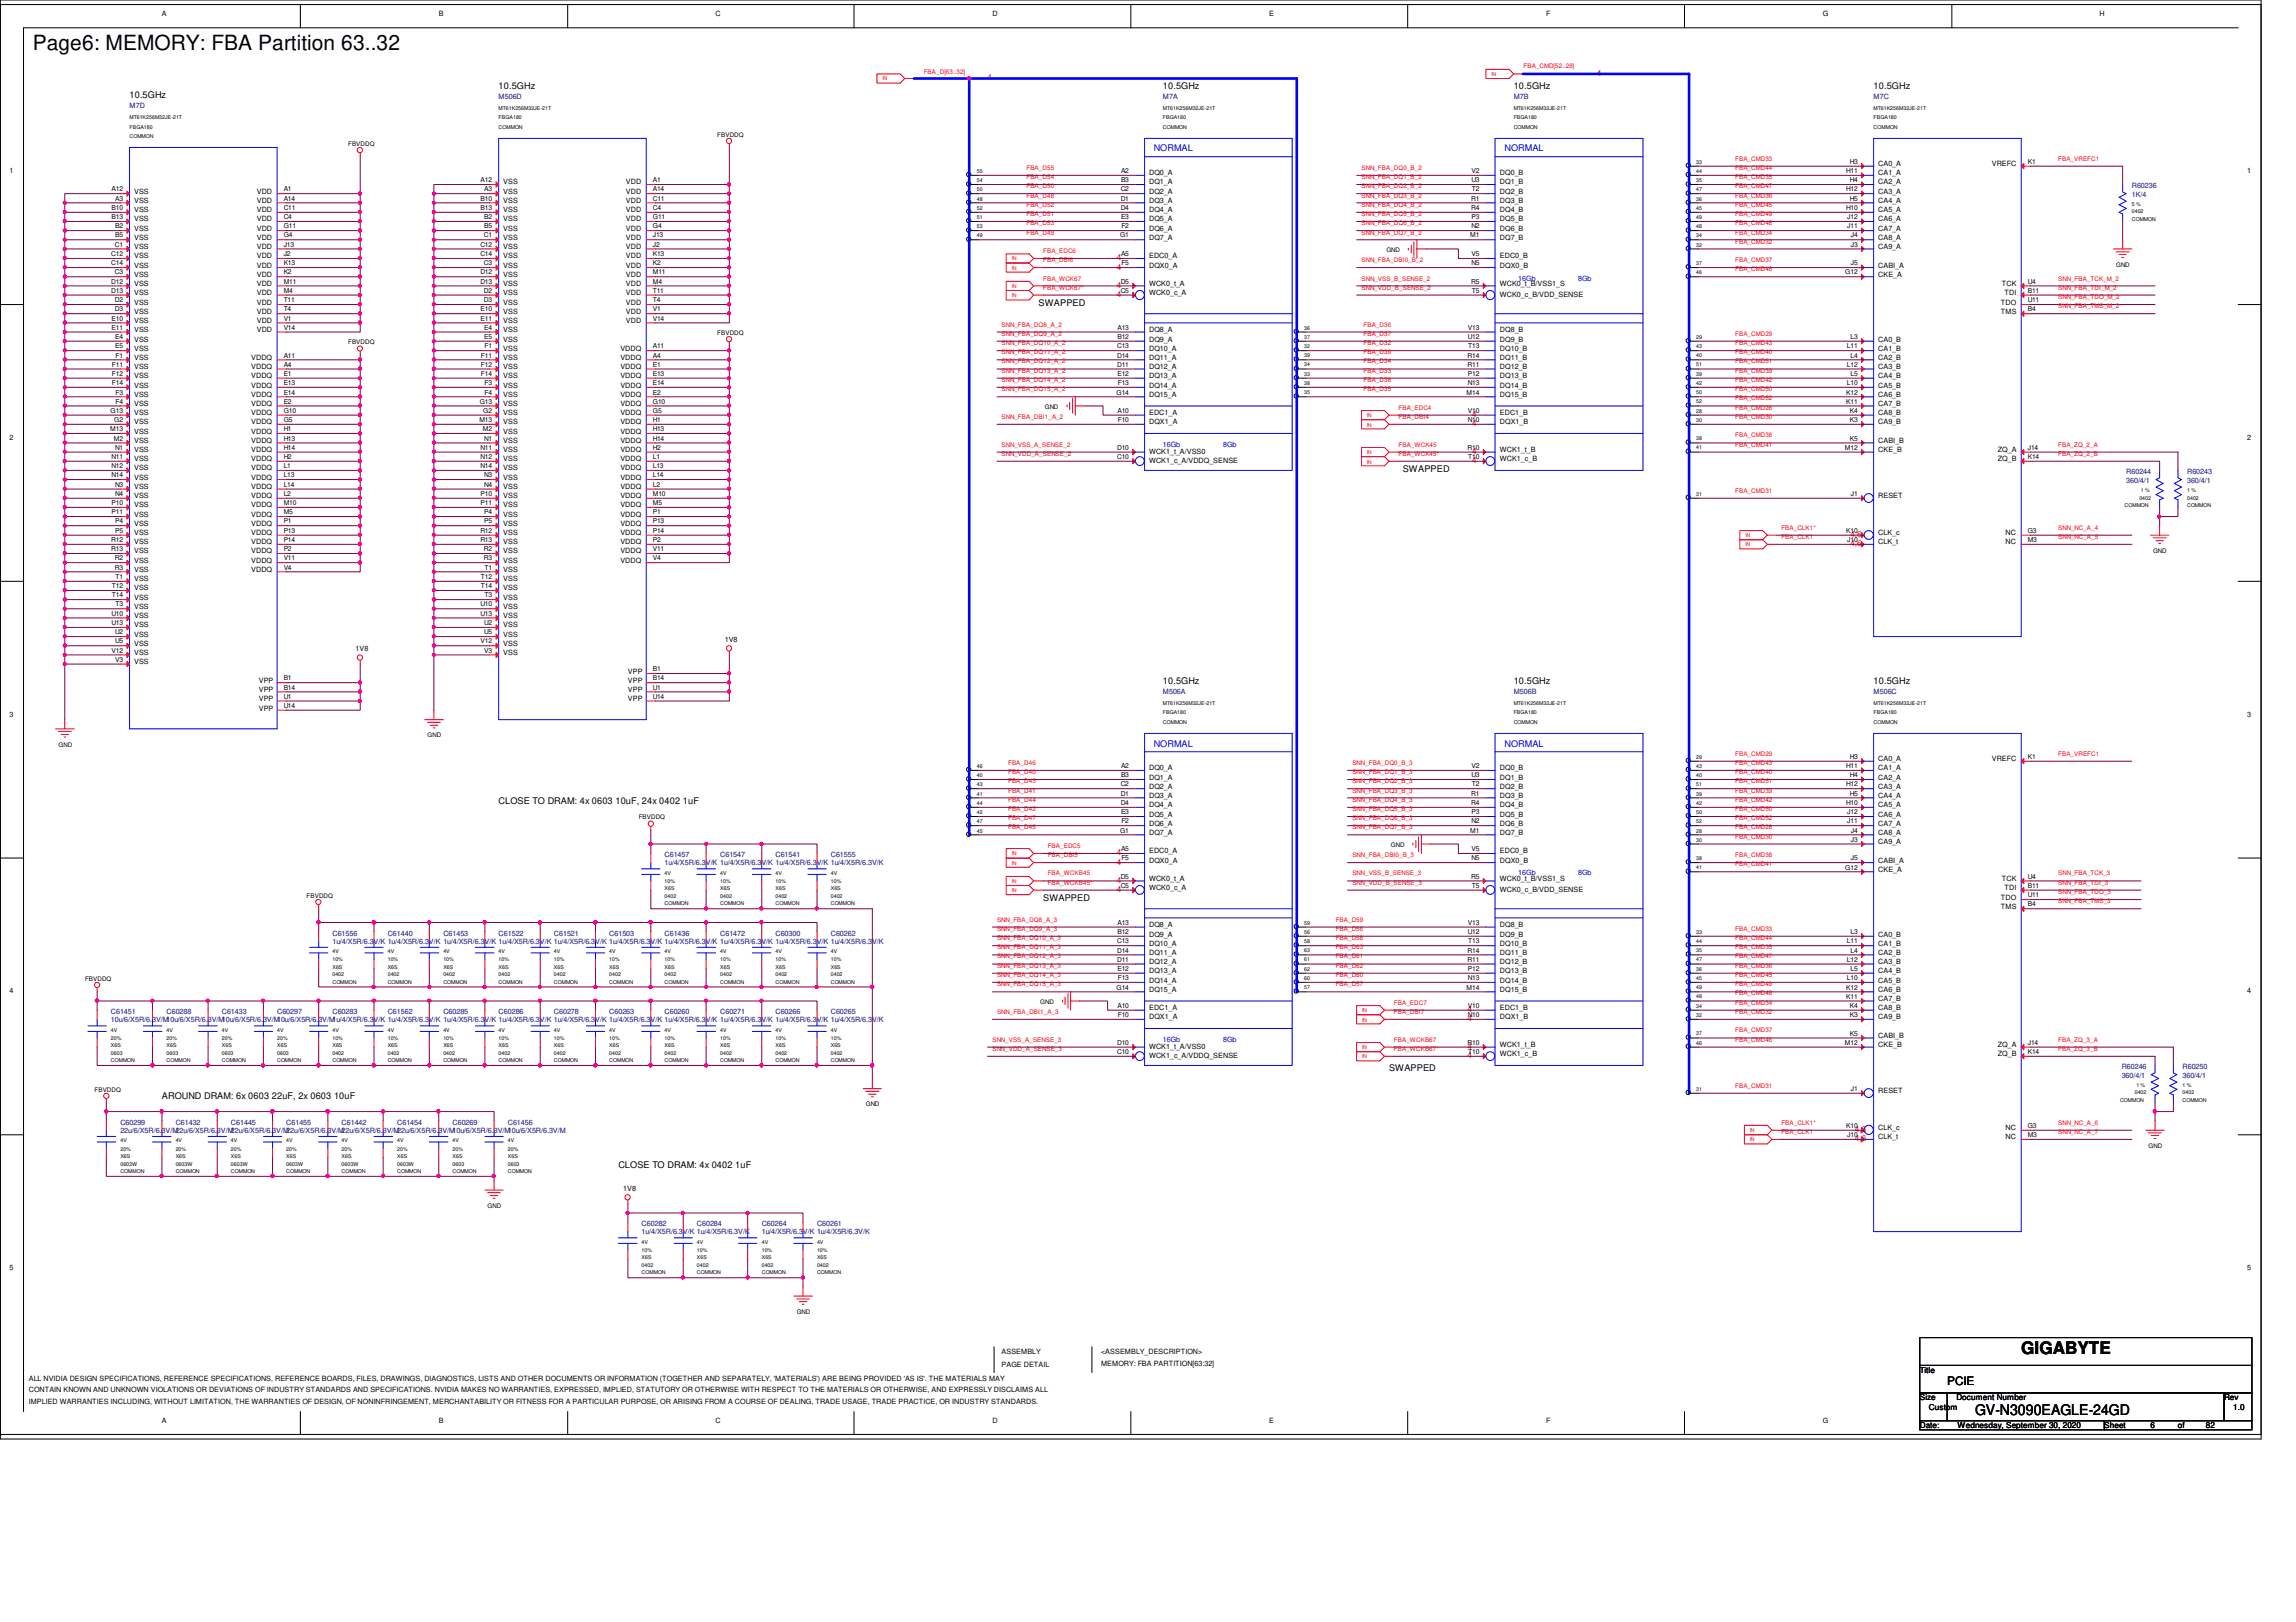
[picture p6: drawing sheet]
<svg xmlns="http://www.w3.org/2000/svg" width="297mm" height="210mm" viewBox="0 0 297 210" stroke-linecap="round" stroke-linejoin="round" font-family="sans-serif">
<defs><g id="words">
<text font-size="2.7" x="4.2" y="6.5">Page6: MEMORY: FBA Partition 63..32</text>
<text font-size="2.2" x="261.5" y="175.2">GIGABYTE</text>
<text font-size="1.9" x="255.5" y="183.1">GV-N3090EAGLE-24GD</text>
<text font-size="1.5" x="251.9" y="179.3">PCIE</text>
<g font-size="1.2">
<text x="64.5" y="11.5">10.5GHz</text>
<text x="150.4" y="11.5">10.5GHz</text>
<text x="195.8" y="11.5">10.5GHz</text>
<text x="242.4" y="11.5">10.5GHz</text>
<text x="16.8" y="12.7">10.5GHz</text>
<text x="134.4" y="39.5">SWAPPED</text>
<text x="181.5" y="61">SWAPPED</text>
<text x="150.4" y="88.5">10.5GHz</text>
<text x="195.8" y="88.5">10.5GHz</text>
<text x="242.4" y="88.5">10.5GHz</text>
<text x="64.5" y="104">CLOSE TO DRAM: 4x 0603 10uF, 24x 0402 1uF</text>
<text x="135" y="116.5">SWAPPED</text>
<text x="20.9" y="142.2">AROUND DRAM: 6x 0603 22uF, 2x 0603 10uF</text>
<text x="179.7" y="138.6">SWAPPED</text>
<text x="80" y="151.2">CLOSE TO DRAM: 4x 0402 1uF</text>
</g>
<g font-size="1.2" fill="#00f">
<text x="149.3" y="19.6">NORMAL</text>
<text x="194.6" y="19.6">NORMAL</text>
<text x="149.3" y="96.6">NORMAL</text>
<text x="194.6" y="96.6">NORMAL</text>
</g>
<g font-size="1.1" fill="#f00">
<text x="127.8" y="10.4">4</text>
<text x="206.6" y="9.8">4</text>
<text x="144.5" y="34.9">4</text>
<text x="144.5" y="33.7">4</text>
<text x="144.5" y="38.4">4</text>
<text x="144.5" y="37.3">4</text>
<text x="190.5" y="54">4</text>
<text x="190.5" y="59.9">4</text>
<text x="190.5" y="58.8">4</text>
<text x="190.5" y="55.2">4</text>
<text x="239.4" y="70.7">4,6</text>
<text x="239.4" y="69.5">4,6</text>
<text x="144.5" y="111.9">4</text>
<text x="144.5" y="110.7">4</text>
<text x="144.5" y="115.4">4</text>
<text x="144.5" y="114.3">4</text>
<text x="189.9" y="131">4</text>
<text x="189.9" y="136.9">4</text>
<text x="189.9" y="135.8">4</text>
<text x="189.9" y="132.2">4</text>
<text x="240" y="147.7">4,6</text>
<text x="240" y="146.5">4,6</text>
</g>
<g font-size="1.1">
<text x="248.4" y="177.7">Title</text>
<text x="248.4" y="181.2">Size</text>
<text x="248.4" y="184.8">Date:</text>
<text x="249.6" y="182.4">Custom</text>
<text x="253.1" y="181.2">Document Number</text>
<text x="253.2" y="184.8">Wednesday, September 30, 2020</text>
<text x="272.2" y="184.8">Sheet</text>
<text x="278.2" y="184.8">6</text>
<text x="281.8" y="184.8">of</text>
<text x="285.4" y="184.8">82</text>
<text x="287.7" y="181.2">Rev</text>
<text x="288.9" y="182.4">1.0</text>
</g>
<g font-size=".9">
<text x="21" y="2">A</text>
<text x="56.8" y="2">B</text>
<text x="92.6" y="2">C</text>
<text x="128.4" y="2">D</text>
<text x="164.2" y="2">E</text>
<text x="200" y="2">F</text>
<text x="235.8" y="2">G</text>
<text x="271.6" y="2">H</text>
<text x="1.2" y="22.4">1</text>
<text x="62.2" y="23.6">A12</text>
<text x="65.1" y="23.9">VSS</text>
<text x="81" y="23.9">VDD</text>
<text x="84.5" y="23.6">A1</text>
<text x="145" y="23.6">B3</text>
<text x="145" y="22.4">A2</text>
<text x="148.7" y="23.9">DQ1_A</text>
<text x="148.7" y="22.7">DQ0_A</text>
<text x="190.4" y="23.6">U3</text>
<text x="190.4" y="22.4">V2</text>
<text x="194.1" y="23.9">DQ1_B</text>
<text x="194.1" y="22.7">DQ0_B</text>
<text x="238.8" y="22.4">H11</text>
<text x="239.3" y="23.6">H4</text>
<text x="239.3" y="21.2">H3</text>
<text x="243" y="23.9">CA2_A</text>
<text x="243" y="22.7">CA1_A</text>
<text x="243" y="21.5">CA0_A</text>
<text x="257.7" y="21.5">VREFC</text>
<text x="262.3" y="21.2">K1</text>
<text x="290.7" y="22.4">1</text>
<text x="14.4" y="28.4">B13</text>
<text x="14.4" y="27.2">B10</text>
<text x="14.4" y="24.8">A12</text>
<text x="14.9" y="29.5">B2</text>
<text x="14.9" y="26">A3</text>
<text x="17.4" y="29.8">VSS</text>
<text x="17.4" y="28.7">VSS</text>
<text x="17.4" y="27.5">VSS</text>
<text x="17.4" y="26.3">VSS</text>
<text x="17.4" y="25.1">VSS</text>
<text x="33.2" y="29.8">VDD</text>
<text x="33.2" y="28.7">VDD</text>
<text x="33.2" y="27.5">VDD</text>
<text x="33.2" y="26.3">VDD</text>
<text x="33.2" y="25.1">VDD</text>
<text x="36.7" y="29.5">G11</text>
<text x="36.7" y="28.4">C4</text>
<text x="36.7" y="27.2">C11</text>
<text x="36.7" y="26">A14</text>
<text x="36.7" y="24.8">A1</text>
<text x="62.2" y="27.2">B13</text>
<text x="62.2" y="26">B10</text>
<text x="62.7" y="29.5">B5</text>
<text x="62.7" y="28.4">B2</text>
<text x="62.7" y="24.8">A3</text>
<text x="65.1" y="29.8">VSS</text>
<text x="65.1" y="28.7">VSS</text>
<text x="65.1" y="27.5">VSS</text>
<text x="65.1" y="26.3">VSS</text>
<text x="65.1" y="25.1">VSS</text>
<text x="81" y="29.8">VDD</text>
<text x="81" y="28.7">VDD</text>
<text x="81" y="27.5">VDD</text>
<text x="81" y="26.3">VDD</text>
<text x="81" y="25.1">VDD</text>
<text x="84.5" y="29.5">G4</text>
<text x="84.5" y="28.4">G11</text>
<text x="84.5" y="27.2">C4</text>
<text x="84.5" y="26">C11</text>
<text x="84.5" y="24.8">A14</text>
<text x="145" y="27.2">D4</text>
<text x="145" y="26">D1</text>
<text x="145" y="24.8">C2</text>
<text x="145" y="28.4">E3</text>
<text x="145.1" y="29.5">F2</text>
<text x="148.7" y="29.8">DQ6_A</text>
<text x="148.7" y="28.7">DQ5_A</text>
<text x="148.7" y="27.5">DQ4_A</text>
<text x="148.7" y="26.3">DQ3_A</text>
<text x="148.7" y="25.1">DQ2_A</text>
<text x="190.3" y="27.2">R4</text>
<text x="190.3" y="26">R1</text>
<text x="190.4" y="29.5">N2</text>
<text x="190.4" y="28.4">P3</text>
<text x="190.4" y="24.8">T2</text>
<text x="194.1" y="29.8">DQ6_B</text>
<text x="194.1" y="28.7">DQ5_B</text>
<text x="194.1" y="27.5">DQ4_B</text>
<text x="194.1" y="26.3">DQ3_B</text>
<text x="194.1" y="25.1">DQ2_B</text>
<text x="238.8" y="27.2">H10</text>
<text x="238.8" y="24.8">H12</text>
<text x="239" y="29.5">J11</text>
<text x="239" y="28.4">J12</text>
<text x="239.3" y="26">H5</text>
<text x="243" y="29.8">CA7_A</text>
<text x="243" y="28.7">CA6_A</text>
<text x="243" y="27.5">CA5_A</text>
<text x="243" y="26.3">CA4_A</text>
<text x="243" y="25.1">CA3_A</text>
<text x="14.4" y="34.3">C14</text>
<text x="14.4" y="33.1">C12</text>
<text x="14.9" y="35.5">C3</text>
<text x="14.9" y="31.9">C1</text>
<text x="14.9" y="30.7">B5</text>
<text x="17.4" y="35.8">VSS</text>
<text x="17.4" y="34.6">VSS</text>
<text x="17.4" y="33.4">VSS</text>
<text x="17.4" y="32.3">VSS</text>
<text x="17.4" y="31">VSS</text>
<text x="33.2" y="35.8">VDD</text>
<text x="33.2" y="34.6">VDD</text>
<text x="33.2" y="33.4">VDD</text>
<text x="33.2" y="32.3">VDD</text>
<text x="33.2" y="31">VDD</text>
<text x="36.7" y="35.5">K2</text>
<text x="36.7" y="34.3">K13</text>
<text x="36.7" y="33.1">J2</text>
<text x="36.7" y="31.9">J13</text>
<text x="36.7" y="30.7">G4</text>
<text x="62.1" y="35.5">D12</text>
<text x="62.1" y="33.1">C14</text>
<text x="62.1" y="31.9">C12</text>
<text x="62.6" y="34.3">C3</text>
<text x="62.6" y="30.7">C1</text>
<text x="65.1" y="35.8">VSS</text>
<text x="65.1" y="34.6">VSS</text>
<text x="65.1" y="33.4">VSS</text>
<text x="65.1" y="32.3">VSS</text>
<text x="65.1" y="31">VSS</text>
<text x="81" y="35.8">VDD</text>
<text x="81" y="34.6">VDD</text>
<text x="81" y="33.4">VDD</text>
<text x="81" y="32.3">VDD</text>
<text x="81" y="31">VDD</text>
<text x="84.5" y="35.5">M11</text>
<text x="84.5" y="34.3">K2</text>
<text x="84.5" y="33.1">K13</text>
<text x="84.5" y="31.9">J2</text>
<text x="84.5" y="30.7">J13</text>
<text x="144.9" y="30.7">G1</text>
<text x="145" y="33.1">A5</text>
<text x="145.1" y="34.3">F5</text>
<text x="148.7" y="34.6">DQX0_A</text>
<text x="148.7" y="33.4">EDC0_A</text>
<text x="148.7" y="31">DQ7_A</text>
<text x="190.2" y="30.7">M1</text>
<text x="190.4" y="34.3">N5</text>
<text x="190.4" y="33.1">V5</text>
<text x="194.1" y="34.6">DQX0_B</text>
<text x="194.1" y="33.4">EDC0_B</text>
<text x="194.1" y="31">DQ7_B</text>
<text x="238.7" y="35.5">G12</text>
<text x="239.4" y="34.3">J5</text>
<text x="239.4" y="31.9">J3</text>
<text x="239.4" y="30.7">J4</text>
<text x="243" y="35.8">CKE_A</text>
<text x="243" y="34.6">CABI_A</text>
<text x="243" y="32.3">CA9_A</text>
<text x="243" y="31">CA8_A</text>
<text x="14.4" y="37.9">D13</text>
<text x="14.4" y="36.7">D12</text>
<text x="14.4" y="41.5">E10</text>
<text x="14.9" y="40.3">D3</text>
<text x="14.9" y="39.1">D2</text>
<text x="17.4" y="41.8">VSS</text>
<text x="17.4" y="40.6">VSS</text>
<text x="17.4" y="39.4">VSS</text>
<text x="17.4" y="38.2">VSS</text>
<text x="17.4" y="37">VSS</text>
<text x="33.2" y="41.8">VDD</text>
<text x="33.2" y="40.6">VDD</text>
<text x="33.2" y="39.4">VDD</text>
<text x="33.2" y="38.2">VDD</text>
<text x="33.2" y="37">VDD</text>
<text x="36.7" y="41.5">V1</text>
<text x="36.7" y="40.3">T4</text>
<text x="36.7" y="39.1">T11</text>
<text x="36.7" y="37.9">M4</text>
<text x="36.7" y="36.7">M11</text>
<text x="62.1" y="36.7">D13</text>
<text x="62.2" y="41.5">E11</text>
<text x="62.2" y="40.3">E10</text>
<text x="62.6" y="39.1">D3</text>
<text x="62.6" y="37.9">D2</text>
<text x="65.1" y="41.8">VSS</text>
<text x="65.1" y="40.6">VSS</text>
<text x="65.1" y="39.4">VSS</text>
<text x="65.1" y="38.2">VSS</text>
<text x="65.1" y="37">VSS</text>
<text x="81" y="41.8">VDD</text>
<text x="81" y="40.6">VDD</text>
<text x="81" y="39.4">VDD</text>
<text x="81" y="38.2">VDD</text>
<text x="81" y="37">VDD</text>
<text x="84.5" y="41.5">V14</text>
<text x="84.5" y="40.3">V1</text>
<text x="84.5" y="39.1">T4</text>
<text x="84.5" y="37.9">T11</text>
<text x="84.5" y="36.7">M4</text>
<text x="145" y="37.9">C5</text>
<text x="145" y="36.7">D5</text>
<text x="148.7" y="38.2">WCK0_c_A</text>
<text x="148.7" y="37">WCK0_t_A</text>
<text x="190.3" y="36.7">R5</text>
<text x="190.4" y="37.9">T5</text>
<text x="194.1" y="38.4">WCK0_c_B/VDD_SENSE</text>
<text x="194.1" y="37">WCK0_t_B/VSS1_S</text>
<text x="258.9" y="40.6">TMS</text>
<text x="258.9" y="39.4">TDO</text>
<text x="259" y="37">TCK</text>
<text x="259.3" y="38.2">TDI</text>
<text x="262.3" y="40.3">B4</text>
<text x="262.3" y="39.1">U11</text>
<text x="262.3" y="37.9">B11</text>
<text x="262.3" y="36.7">U4</text>
<text x="14.4" y="42.7">E11</text>
<text x="14.5" y="47.5">F11</text>
<text x="14.9" y="45.1">E5</text>
<text x="14.9" y="43.9">E4</text>
<text x="14.9" y="46.3">F1</text>
<text x="17.4" y="47.8">VSS</text>
<text x="17.4" y="46.6">VSS</text>
<text x="17.4" y="45.4">VSS</text>
<text x="17.4" y="44.2">VSS</text>
<text x="17.4" y="43">VSS</text>
<text x="32.5" y="47.8">VDDQ</text>
<text x="32.5" y="46.6">VDDQ</text>
<text x="33.2" y="43">VDD</text>
<text x="36.7" y="47.5">A4</text>
<text x="36.7" y="46.3">A11</text>
<text x="36.7" y="42.7">V14</text>
<text x="62.2" y="47.5">F12</text>
<text x="62.2" y="46.3">F11</text>
<text x="62.7" y="43.9">E5</text>
<text x="62.7" y="42.7">E4</text>
<text x="62.7" y="45.1">F1</text>
<text x="65.1" y="47.8">VSS</text>
<text x="65.1" y="46.6">VSS</text>
<text x="65.1" y="45.4">VSS</text>
<text x="65.1" y="44.2">VSS</text>
<text x="65.1" y="43">VSS</text>
<text x="80.3" y="47.8">VDDQ</text>
<text x="80.3" y="46.6">VDDQ</text>
<text x="80.3" y="45.4">VDDQ</text>
<text x="84.5" y="47.5">E1</text>
<text x="84.5" y="46.3">A4</text>
<text x="84.5" y="45.1">A11</text>
<text x="144.5" y="47.5">D11</text>
<text x="144.5" y="46.3">D14</text>
<text x="144.5" y="45.1">C13</text>
<text x="144.6" y="43.9">B12</text>
<text x="144.6" y="42.7">A13</text>
<text x="148.7" y="47.8">DQ12_A</text>
<text x="148.7" y="46.6">DQ11_A</text>
<text x="148.7" y="45.4">DQ10_A</text>
<text x="148.7" y="44.2">DQ9_A</text>
<text x="148.7" y="43">DQ8_A</text>
<text x="189.9" y="47.5">R11</text>
<text x="189.9" y="46.3">R14</text>
<text x="189.9" y="43.9">U12</text>
<text x="189.9" y="42.7">V13</text>
<text x="189.9" y="45.1">T13</text>
<text x="194.1" y="47.8">DQ12_B</text>
<text x="194.1" y="46.6">DQ11_B</text>
<text x="194.1" y="45.4">DQ10_B</text>
<text x="194.1" y="44.2">DQ9_B</text>
<text x="194.1" y="43">DQ8_B</text>
<text x="238.9" y="47.5">L12</text>
<text x="238.9" y="45.1">L11</text>
<text x="239.4" y="46.3">L4</text>
<text x="239.4" y="43.9">L3</text>
<text x="243" y="47.8">CA3_B</text>
<text x="243" y="46.6">CA2_B</text>
<text x="243" y="45.4">CA1_B</text>
<text x="243" y="44.2">CA0_B</text>
<text x="14.3" y="53.4">G13</text>
<text x="14.5" y="49.8">F14</text>
<text x="14.5" y="48.6">F12</text>
<text x="14.9" y="52.2">F4</text>
<text x="14.9" y="51.1">F3</text>
<text x="17.4" y="53.7">VSS</text>
<text x="17.4" y="52.5">VSS</text>
<text x="17.4" y="51.4">VSS</text>
<text x="17.4" y="50.2">VSS</text>
<text x="17.4" y="48.9">VSS</text>
<text x="32.5" y="53.7">VDDQ</text>
<text x="32.5" y="52.5">VDDQ</text>
<text x="32.5" y="51.4">VDDQ</text>
<text x="32.5" y="50.2">VDDQ</text>
<text x="32.5" y="48.9">VDDQ</text>
<text x="36.7" y="53.4">G10</text>
<text x="36.7" y="52.2">E2</text>
<text x="36.7" y="51.1">E14</text>
<text x="36.7" y="49.8">E13</text>
<text x="36.7" y="48.6">E1</text>
<text x="62.1" y="52.2">G13</text>
<text x="62.2" y="48.6">F14</text>
<text x="62.5" y="53.4">G2</text>
<text x="62.7" y="51.1">F4</text>
<text x="62.7" y="49.8">F3</text>
<text x="65.1" y="53.7">VSS</text>
<text x="65.1" y="52.5">VSS</text>
<text x="65.1" y="51.4">VSS</text>
<text x="65.1" y="50.2">VSS</text>
<text x="65.1" y="48.9">VSS</text>
<text x="80.3" y="53.7">VDDQ</text>
<text x="80.3" y="52.5">VDDQ</text>
<text x="80.3" y="51.4">VDDQ</text>
<text x="80.3" y="50.2">VDDQ</text>
<text x="80.3" y="48.9">VDDQ</text>
<text x="84.5" y="53.4">G5</text>
<text x="84.5" y="52.2">G10</text>
<text x="84.5" y="51.1">E2</text>
<text x="84.5" y="49.8">E14</text>
<text x="84.5" y="48.6">E13</text>
<text x="144.4" y="51.1">G14</text>
<text x="144.6" y="53.4">A10</text>
<text x="144.6" y="48.6">E12</text>
<text x="144.6" y="49.8">F13</text>
<text x="148.7" y="53.7">EDC1_A</text>
<text x="148.7" y="51.4">DQ15_A</text>
<text x="148.7" y="50.2">DQ14_A</text>
<text x="148.7" y="48.9">DQ13_A</text>
<text x="189.7" y="51.1">M14</text>
<text x="189.9" y="53.4">V10</text>
<text x="189.9" y="49.8">N13</text>
<text x="189.9" y="48.6">P12</text>
<text x="194.1" y="53.7">EDC1_B</text>
<text x="194.1" y="51.4">DQ15_B</text>
<text x="194.1" y="50.2">DQ14_B</text>
<text x="194.1" y="48.9">DQ13_B</text>
<text x="238.8" y="52.2">K11</text>
<text x="238.8" y="51.1">K12</text>
<text x="238.9" y="49.8">L10</text>
<text x="239.3" y="53.4">K4</text>
<text x="239.4" y="48.6">L5</text>
<text x="243" y="53.7">CA8_B</text>
<text x="243" y="52.5">CA7_B</text>
<text x="243" y="51.4">CA6_B</text>
<text x="243" y="50.2">CA5_B</text>
<text x="243" y="48.9">CA4_B</text>
<text x="1.2" y="56.9">2</text>
<text x="14.3" y="55.8">M13</text>
<text x="14.4" y="59.4">N11</text>
<text x="14.7" y="57">M2</text>
<text x="14.8" y="54.6">G2</text>
<text x="14.9" y="58.2">N1</text>
<text x="17.4" y="59.7">VSS</text>
<text x="17.4" y="58.5">VSS</text>
<text x="17.4" y="57.3">VSS</text>
<text x="17.4" y="56.1">VSS</text>
<text x="17.4" y="54.9">VSS</text>
<text x="32.5" y="59.7">VDDQ</text>
<text x="32.5" y="58.5">VDDQ</text>
<text x="32.5" y="57.3">VDDQ</text>
<text x="32.5" y="56.1">VDDQ</text>
<text x="32.5" y="54.9">VDDQ</text>
<text x="36.7" y="59.4">H2</text>
<text x="36.7" y="58.2">H14</text>
<text x="36.7" y="57">H13</text>
<text x="36.7" y="55.8">H1</text>
<text x="36.7" y="54.6">G5</text>
<text x="62" y="54.6">M13</text>
<text x="62.2" y="59.4">N12</text>
<text x="62.2" y="58.2">N11</text>
<text x="62.5" y="55.8">M2</text>
<text x="62.7" y="57">N1</text>
<text x="65.1" y="59.7">VSS</text>
<text x="65.1" y="58.5">VSS</text>
<text x="65.1" y="57.3">VSS</text>
<text x="65.1" y="56.1">VSS</text>
<text x="65.1" y="54.9">VSS</text>
<text x="80.3" y="59.7">VDDQ</text>
<text x="80.3" y="58.5">VDDQ</text>
<text x="80.3" y="57.3">VDDQ</text>
<text x="80.3" y="56.1">VDDQ</text>
<text x="80.3" y="54.9">VDDQ</text>
<text x="84.5" y="59.4">L1</text>
<text x="84.5" y="58.2">H2</text>
<text x="84.5" y="57">H14</text>
<text x="84.5" y="55.8">H13</text>
<text x="84.5" y="54.6">H1</text>
<text x="144.5" y="59.4">C10</text>
<text x="144.5" y="58.2">D10</text>
<text x="144.6" y="54.6">F10</text>
<text x="148.7" y="59.9">WCK1_c_A/VDDQ_SENSE</text>
<text x="148.7" y="58.8">WCK1_t_A/VSS0</text>
<text x="148.7" y="54.9">DQX1_A</text>
<text x="189.9" y="58.2">R10</text>
<text x="189.9" y="54.6">N10</text>
<text x="189.9" y="59.4">T10</text>
<text x="194.1" y="59.7">WCK1_c_B</text>
<text x="194.1" y="58.5">WCK1_t_B</text>
<text x="194.1" y="54.9">DQX1_B</text>
<text x="238.7" y="58.2">M12</text>
<text x="239.3" y="57">K5</text>
<text x="239.3" y="54.6">K3</text>
<text x="243" y="58.5">CKE_B</text>
<text x="243" y="57.3">CABI_B</text>
<text x="243" y="54.9">CA9_B</text>
<text x="258.5" y="59.7">ZQ_B</text>
<text x="258.5" y="58.5">ZQ_A</text>
<text x="262.3" y="59.4">K14</text>
<text x="262.3" y="58.2">J14</text>
<text x="290.7" y="56.9">2</text>
<text x="14.4" y="65.4">P10</text>
<text x="14.4" y="61.8">N14</text>
<text x="14.4" y="60.6">N12</text>
<text x="14.9" y="64.2">N4</text>
<text x="14.9" y="63">N3</text>
<text x="17.4" y="65.7">VSS</text>
<text x="17.4" y="64.5">VSS</text>
<text x="17.4" y="63.3">VSS</text>
<text x="17.4" y="62.1">VSS</text>
<text x="17.4" y="60.9">VSS</text>
<text x="32.5" y="65.7">VDDQ</text>
<text x="32.5" y="64.5">VDDQ</text>
<text x="32.5" y="63.3">VDDQ</text>
<text x="32.5" y="62.1">VDDQ</text>
<text x="32.5" y="60.9">VDDQ</text>
<text x="36.7" y="65.4">M10</text>
<text x="36.7" y="64.2">L2</text>
<text x="36.7" y="63">L14</text>
<text x="36.7" y="61.8">L13</text>
<text x="36.7" y="60.6">L1</text>
<text x="62.2" y="65.4">P11</text>
<text x="62.2" y="64.2">P10</text>
<text x="62.2" y="60.6">N14</text>
<text x="62.7" y="63">N4</text>
<text x="62.7" y="61.8">N3</text>
<text x="65.1" y="65.7">VSS</text>
<text x="65.1" y="64.5">VSS</text>
<text x="65.1" y="63.3">VSS</text>
<text x="65.1" y="62.1">VSS</text>
<text x="65.1" y="60.9">VSS</text>
<text x="80.3" y="65.7">VDDQ</text>
<text x="80.3" y="64.5">VDDQ</text>
<text x="80.3" y="63.3">VDDQ</text>
<text x="80.3" y="62.1">VDDQ</text>
<text x="80.3" y="60.9">VDDQ</text>
<text x="84.5" y="65.4">M5</text>
<text x="84.5" y="64.2">M10</text>
<text x="84.5" y="63">L2</text>
<text x="84.5" y="61.8">L14</text>
<text x="84.5" y="60.6">L13</text>
<text x="239.4" y="64.2">J1</text>
<text x="243" y="64.5">RESET</text>
<text x="14.4" y="71.3">R13</text>
<text x="14.4" y="70.1">R12</text>
<text x="14.4" y="66.5">P11</text>
<text x="14.9" y="69">P5</text>
<text x="14.9" y="67.7">P4</text>
<text x="17.4" y="71.6">VSS</text>
<text x="17.4" y="70.4">VSS</text>
<text x="17.4" y="69.3">VSS</text>
<text x="17.4" y="68.1">VSS</text>
<text x="17.4" y="66.8">VSS</text>
<text x="32.5" y="71.6">VDDQ</text>
<text x="32.5" y="70.4">VDDQ</text>
<text x="32.5" y="69.3">VDDQ</text>
<text x="32.5" y="68.1">VDDQ</text>
<text x="32.5" y="66.8">VDDQ</text>
<text x="36.7" y="71.3">P2</text>
<text x="36.7" y="70.1">P14</text>
<text x="36.7" y="69">P13</text>
<text x="36.7" y="67.7">P1</text>
<text x="36.7" y="66.5">M5</text>
<text x="62.1" y="70.1">R13</text>
<text x="62.1" y="69">R12</text>
<text x="62.6" y="71.3">R2</text>
<text x="62.7" y="67.7">P5</text>
<text x="62.7" y="66.5">P4</text>
<text x="65.1" y="71.6">VSS</text>
<text x="65.1" y="70.4">VSS</text>
<text x="65.1" y="69.3">VSS</text>
<text x="65.1" y="68.1">VSS</text>
<text x="65.1" y="66.8">VSS</text>
<text x="80.3" y="71.6">VDDQ</text>
<text x="80.3" y="70.4">VDDQ</text>
<text x="80.3" y="69.3">VDDQ</text>
<text x="80.3" y="68.1">VDDQ</text>
<text x="80.3" y="66.8">VDDQ</text>
<text x="84.5" y="71.3">V11</text>
<text x="84.5" y="70.1">P2</text>
<text x="84.5" y="69">P14</text>
<text x="84.5" y="67.7">P13</text>
<text x="84.5" y="66.5">P1</text>
<text x="238.8" y="69">K10</text>
<text x="239" y="70.1">J10</text>
<text x="243" y="70.4">CLK_t</text>
<text x="243" y="69.3">CLK_c</text>
<text x="259.5" y="70.4">NC</text>
<text x="259.5" y="69.3">NC</text>
<text x="262.3" y="70.1">M3</text>
<text x="262.3" y="69">G3</text>
<text x="14.5" y="77.3">T14</text>
<text x="14.5" y="76.1">T12</text>
<text x="14.9" y="73.7">R3</text>
<text x="14.9" y="72.5">R2</text>
<text x="14.9" y="74.9">T1</text>
<text x="17.4" y="77.6">VSS</text>
<text x="17.4" y="76.4">VSS</text>
<text x="17.4" y="75.2">VSS</text>
<text x="17.4" y="74">VSS</text>
<text x="17.4" y="72.8">VSS</text>
<text x="32.5" y="74">VDDQ</text>
<text x="32.5" y="72.8">VDDQ</text>
<text x="36.7" y="73.7">V4</text>
<text x="36.7" y="72.5">V11</text>
<text x="62.2" y="76.1">T14</text>
<text x="62.2" y="74.9">T12</text>
<text x="62.6" y="72.5">R3</text>
<text x="62.7" y="77.3">T3</text>
<text x="62.7" y="73.7">T1</text>
<text x="65.1" y="77.6">VSS</text>
<text x="65.1" y="76.4">VSS</text>
<text x="65.1" y="75.2">VSS</text>
<text x="65.1" y="74">VSS</text>
<text x="65.1" y="72.8">VSS</text>
<text x="80.3" y="72.8">VDDQ</text>
<text x="84.5" y="72.5">V4</text>
<text x="14.4" y="80.9">U13</text>
<text x="14.4" y="79.7">U10</text>
<text x="14.9" y="83.3">U5</text>
<text x="14.9" y="82.1">U2</text>
<text x="14.9" y="78.5">T3</text>
<text x="17.4" y="83.6">VSS</text>
<text x="17.4" y="82.4">VSS</text>
<text x="17.4" y="81.2">VSS</text>
<text x="17.4" y="80">VSS</text>
<text x="17.4" y="78.8">VSS</text>
<text x="62.2" y="83.3">V12</text>
<text x="62.2" y="79.7">U13</text>
<text x="62.2" y="78.5">U10</text>
<text x="62.7" y="82.1">U5</text>
<text x="62.7" y="80.9">U2</text>
<text x="65.1" y="83.6">VSS</text>
<text x="65.1" y="82.4">VSS</text>
<text x="65.1" y="81.2">VSS</text>
<text x="65.1" y="80">VSS</text>
<text x="65.1" y="78.8">VSS</text>
<text x="93.8" y="83.1">1V8</text>
<text x="14.4" y="84.5">V12</text>
<text x="14.9" y="85.6">V3</text>
<text x="17.4" y="86">VSS</text>
<text x="17.4" y="84.8">VSS</text>
<text x="33.5" y="89.5">VPP</text>
<text x="33.5" y="88.3">VPP</text>
<text x="36.7" y="89.2">B14</text>
<text x="36.7" y="88.1">B1</text>
<text x="46" y="84.3">1V8</text>
<text x="62.7" y="84.5">V3</text>
<text x="65.1" y="84.8">VSS</text>
<text x="81.2" y="89.5">VPP</text>
<text x="81.2" y="88.3">VPP</text>
<text x="81.2" y="87.2">VPP</text>
<text x="84.5" y="89.2">U1</text>
<text x="84.5" y="88.1">B14</text>
<text x="84.5" y="86.9">B1</text>
<text x="1.2" y="92.8">3</text>
<text x="33.5" y="91.9">VPP</text>
<text x="33.5" y="90.7">VPP</text>
<text x="36.7" y="91.6">U14</text>
<text x="36.7" y="90.4">U1</text>
<text x="81.2" y="90.7">VPP</text>
<text x="84.5" y="90.4">U14</text>
<text x="290.7" y="92.8">3</text>
<text x="145" y="101.8">C2</text>
<text x="145" y="100.6">B3</text>
<text x="145" y="99.4">A2</text>
<text x="148.7" y="100.9">DQ1_A</text>
<text x="148.7" y="99.7">DQ0_A</text>
<text x="190.4" y="100.6">U3</text>
<text x="190.4" y="99.4">V2</text>
<text x="190.4" y="101.8">T2</text>
<text x="194.1" y="100.9">DQ1_B</text>
<text x="194.1" y="99.7">DQ0_B</text>
<text x="238.8" y="101.8">H12</text>
<text x="238.8" y="99.4">H11</text>
<text x="239.3" y="100.6">H4</text>
<text x="239.3" y="98.2">H3</text>
<text x="243" y="100.9">CA2_A</text>
<text x="243" y="99.7">CA1_A</text>
<text x="243" y="98.5">CA0_A</text>
<text x="257.7" y="98.5">VREFC</text>
<text x="262.3" y="98.2">K1</text>
<text x="144.9" y="107.7">G1</text>
<text x="145" y="104.2">D4</text>
<text x="145" y="103">D1</text>
<text x="145" y="105.4">E3</text>
<text x="145.1" y="106.6">F2</text>
<text x="148.7" y="106.8">DQ6_A</text>
<text x="148.7" y="105.7">DQ5_A</text>
<text x="148.7" y="104.5">DQ4_A</text>
<text x="148.7" y="103.3">DQ3_A</text>
<text x="148.7" y="102.1">DQ2_A</text>
<text x="190.2" y="107.7">M1</text>
<text x="190.3" y="104.2">R4</text>
<text x="190.3" y="103">R1</text>
<text x="190.4" y="106.6">N2</text>
<text x="190.4" y="105.4">P3</text>
<text x="194.1" y="106.8">DQ6_B</text>
<text x="194.1" y="105.7">DQ5_B</text>
<text x="194.1" y="104.5">DQ4_B</text>
<text x="194.1" y="103.3">DQ3_B</text>
<text x="194.1" y="102.1">DQ2_B</text>
<text x="238.8" y="104.2">H10</text>
<text x="239" y="106.6">J11</text>
<text x="239" y="105.4">J12</text>
<text x="239.3" y="103">H5</text>
<text x="239.4" y="107.7">J4</text>
<text x="243" y="106.8">CA7_A</text>
<text x="243" y="105.7">CA6_A</text>
<text x="243" y="104.5">CA5_A</text>
<text x="243" y="103.3">CA4_A</text>
<text x="243" y="102.1">CA3_A</text>
<text x="145" y="113.7">D5</text>
<text x="145" y="110.2">A5</text>
<text x="145.1" y="111.3">F5</text>
<text x="148.7" y="111.6">DQX0_A</text>
<text x="148.7" y="110.4">EDC0_A</text>
<text x="148.7" y="108">DQ7_A</text>
<text x="190.3" y="113.7">R5</text>
<text x="190.4" y="111.3">N5</text>
<text x="190.4" y="110.2">V5</text>
<text x="194.1" y="111.6">DQX0_B</text>
<text x="194.1" y="110.4">EDC0_B</text>
<text x="194.1" y="108">DQ7_B</text>
<text x="238.7" y="112.5">G12</text>
<text x="239.4" y="111.3">J5</text>
<text x="239.4" y="108.9">J3</text>
<text x="243" y="112.8">CKE_A</text>
<text x="243" y="111.6">CABI_A</text>
<text x="243" y="109.3">CA9_A</text>
<text x="243" y="108">CA8_A</text>
<text x="262.3" y="113.7">U4</text>
<text x="144.6" y="119.7">A13</text>
<text x="145" y="114.9">C5</text>
<text x="148.7" y="120">DQ8_A</text>
<text x="148.7" y="115.2">WCK0_c_A</text>
<text x="148.7" y="114">WCK0_t_A</text>
<text x="189.9" y="119.7">V13</text>
<text x="190.4" y="114.9">T5</text>
<text x="194.1" y="120">DQ8_B</text>
<text x="194.1" y="115.4">WCK0_c_B/VDD_SENSE</text>
<text x="194.1" y="114">WCK0_t_B/VSS1_S</text>
<text x="258.9" y="117.6">TMS</text>
<text x="258.9" y="116.4">TDO</text>
<text x="259" y="114">TCK</text>
<text x="259.3" y="115.2">TDI</text>
<text x="262.3" y="117.3">B4</text>
<text x="262.3" y="116.1">U11</text>
<text x="262.3" y="114.9">B11</text>
<text x="144.5" y="124.5">D11</text>
<text x="144.5" y="123.3">D14</text>
<text x="144.5" y="122.1">C13</text>
<text x="144.6" y="125.6">E12</text>
<text x="144.6" y="120.9">B12</text>
<text x="148.7" y="125.9">DQ13_A</text>
<text x="148.7" y="124.8">DQ12_A</text>
<text x="148.7" y="123.6">DQ11_A</text>
<text x="148.7" y="122.4">DQ10_A</text>
<text x="148.7" y="121.2">DQ9_A</text>
<text x="189.9" y="124.5">R11</text>
<text x="189.9" y="123.3">R14</text>
<text x="189.9" y="125.6">P12</text>
<text x="189.9" y="120.9">U12</text>
<text x="189.9" y="122.1">T13</text>
<text x="194.1" y="125.9">DQ13_B</text>
<text x="194.1" y="124.8">DQ12_B</text>
<text x="194.1" y="123.6">DQ11_B</text>
<text x="194.1" y="122.4">DQ10_B</text>
<text x="194.1" y="121.2">DQ9_B</text>
<text x="238.9" y="124.5">L12</text>
<text x="238.9" y="122.1">L11</text>
<text x="239.4" y="125.6">L5</text>
<text x="239.4" y="123.3">L4</text>
<text x="239.4" y="120.9">L3</text>
<text x="243" y="125.9">CA4_B</text>
<text x="243" y="124.8">CA3_B</text>
<text x="243" y="123.6">CA2_B</text>
<text x="243" y="122.4">CA1_B</text>
<text x="243" y="121.2">CA0_B</text>
<text x="1.2" y="128.6">4</text>
<text x="144.4" y="128.1">G14</text>
<text x="144.6" y="130.4">A10</text>
<text x="144.6" y="131.6">F10</text>
<text x="144.6" y="126.8">F13</text>
<text x="148.7" y="131.9">DQX1_A</text>
<text x="148.7" y="130.7">EDC1_A</text>
<text x="148.7" y="128.4">DQ15_A</text>
<text x="148.7" y="127.2">DQ14_A</text>
<text x="189.7" y="128.1">M14</text>
<text x="189.9" y="131.6">N10</text>
<text x="189.9" y="130.4">V10</text>
<text x="189.9" y="126.8">N13</text>
<text x="194.1" y="131.9">DQX1_B</text>
<text x="194.1" y="130.7">EDC1_B</text>
<text x="194.1" y="128.4">DQ15_B</text>
<text x="194.1" y="127.2">DQ14_B</text>
<text x="238.8" y="129.2">K11</text>
<text x="238.8" y="128.1">K12</text>
<text x="238.9" y="126.8">L10</text>
<text x="239.3" y="131.6">K3</text>
<text x="239.3" y="130.4">K4</text>
<text x="243" y="131.9">CA9_B</text>
<text x="243" y="130.7">CA8_B</text>
<text x="243" y="129.5">CA7_B</text>
<text x="243" y="128.4">CA6_B</text>
<text x="243" y="127.2">CA5_B</text>
<text x="290.7" y="128.6">4</text>
<text x="144.5" y="136.4">C10</text>
<text x="144.5" y="135.2">D10</text>
<text x="148.7" y="136.9">WCK1_c_A/VDDQ_SENSE</text>
<text x="148.7" y="135.8">WCK1_t_A/VSS0</text>
<text x="189.9" y="135.2">R10</text>
<text x="189.9" y="136.4">T10</text>
<text x="194.1" y="136.7">WCK1_c_B</text>
<text x="194.1" y="135.5">WCK1_t_B</text>
<text x="238.7" y="135.2">M12</text>
<text x="239.3" y="134">K5</text>
<text x="243" y="135.5">CKE_B</text>
<text x="243" y="134.3">CABI_B</text>
<text x="258.5" y="136.7">ZQ_B</text>
<text x="258.5" y="135.5">ZQ_A</text>
<text x="262.3" y="136.4">K14</text>
<text x="262.3" y="135.2">J14</text>
<text x="239.4" y="141.2">J1</text>
<text x="243" y="141.5">RESET</text>
<text x="238.8" y="146">K10</text>
<text x="239" y="147.2">J10</text>
<text x="243" y="147.4">CLK_t</text>
<text x="243" y="146.3">CLK_c</text>
<text x="259.5" y="147.4">NC</text>
<text x="259.5" y="146.3">NC</text>
<text x="262.3" y="147.2">M3</text>
<text x="262.3" y="146">G3</text>
<text x="80.6" y="154.1">1V8</text>
<text x="1.2" y="164.4">5</text>
<text x="290.7" y="164.4">5</text>
<text x="3.7" y="178.7">ALL NVIDIA DESIGN SPECIFICATIONS, REFERENCE SPECIFICATIONS, REFERENCE BOARDS, FILES, DRAWINGS, DIAGNOSTICS, LISTS AND OTHER DOCUMENTS OR INFORMATION (TOGETHER AND SEPARATELY, 'MATERIALS') ARE BEING PROVIDED 'AS IS'. THE MATERIALS MAY</text>
<text x="129.6" y="177">PAGE DETAIL</text>
<text x="129.6" y="175.3">ASSEMBLY</text>
<text x="142.4" y="175.3">&lt;ASSEMBLY_DESCRIPTION&gt;</text>
<text x="142.4" y="176.8">MEMORY: FBA PARTITION[63:32]</text>
<text x="3.7" y="180.2">CONTAIN KNOWN AND UNKNOWN VIOLATIONS OR DEVIATIONS OF INDUSTRY STANDARDS AND SPECIFICATIONS. NVIDIA MAKES NO WARRANTIES, EXPRESSED, IMPLIED, STATUTORY OR OTHERWISE WITH RESPECT TO THE MATERIALS OR OTHERWISE, AND EXPRESSLY DISCLAIMS ALL</text>
<text x="3.7" y="181.7">IMPLIED WARRANTIES INCLUDING, WITHOUT LIMITATION, THE WARRANTIES OF DESIGN, OF NONINFRINGEMENT, MERCHANTABILITY OR FITNESS FOR A PARTICULAR PURPOSE, OR ARISING FROM A COURSE OF DEALING, TRADE USAGE, TRADE PRACTICE, OR INDUSTRY STANDARDS.</text>
<text x="21" y="184.1">A</text>
<text x="56.8" y="184.1">B</text>
<text x="92.6" y="184.1">C</text>
<text x="128.4" y="184.1">D</text>
<text x="164.2" y="184.1">E</text>
<text x="200" y="184.1">F</text>
<text x="235.8" y="184.1">G</text>
</g>
<g font-size=".9" fill="#00007f">
<text x="16.8" y="14">M7D</text>
<text x="64.5" y="12.8">M506D</text>
<text x="150.4" y="12.8">M7A</text>
<text x="195.8" y="12.8">M7B</text>
<text x="242.4" y="12.8">M7C</text>
<text x="275.8" y="24.4">R60236</text>
<text x="275.8" y="25.4">1K/4</text>
<text x="275.1" y="61.4">R60244</text>
<text x="275.1" y="62.4">360/4/1</text>
<text x="283" y="61.4">R60243</text>
<text x="283" y="62.4">360/4/1</text>
<text x="150.4" y="89.8">M506A</text>
<text x="195.8" y="89.8">M506B</text>
<text x="242.4" y="89.8">M506C</text>
<text x="86" y="110.9">C61457</text>
<text x="86" y="112">1u/4/X5R/6.3V/K 1u/4/X5R/6.3V/K 1u/4/X5R/6.3V/K 1u/4/X5R/6.3V/K</text>
<text x="93.2" y="110.9">C61547</text>
<text x="100.3" y="110.9">C61541</text>
<text x="107.5" y="110.9">C61555</text>
<text x="43" y="121.1">C61556</text>
<text x="43" y="122.1">1u/4/X5R/6.3V/K 1u/4/X5R/6.3V/K 1u/4/X5R/6.3V/K 1u/4/X5R/6.3V/K 1u/4/X5R/6.3V/K 1u/4/X5R/6.3V/K 1u/4/X5R/6.3V/K 1u/4/X5R/6.3V/K 1u/4/X5R/6.3V/K 1u/4/X5R/6.3V/K</text>
<text x="50.2" y="121.1">C61440</text>
<text x="57.4" y="121.1">C61453</text>
<text x="64.5" y="121.1">C61522</text>
<text x="71.7" y="121.1">C61521</text>
<text x="78.8" y="121.1">C61503</text>
<text x="86" y="121.1">C61436</text>
<text x="93.2" y="121.1">C61472</text>
<text x="100.3" y="121.1">C60300</text>
<text x="107.5" y="121.1">C60262</text>
<text x="14.3" y="131.2">C61451</text>
<text x="21.5" y="131.2">C60288</text>
<text x="28.7" y="131.2">C61433</text>
<text x="35.9" y="131.2">C60297</text>
<text x="43" y="131.2">C60283</text>
<text x="50.2" y="131.2">C61562</text>
<text x="57.4" y="131.2">C60285</text>
<text x="64.5" y="131.2">C60286</text>
<text x="71.7" y="131.2">C60278</text>
<text x="78.8" y="131.2">C60263</text>
<text x="86" y="131.2">C60260</text>
<text x="93.2" y="131.2">C60271</text>
<text x="100.3" y="131.2">C60266</text>
<text x="107.5" y="131.2">C60265</text>
<text x="14.3" y="132.3">10u/6/X5R/6.3V/M10u/6/X5R/6.3V/M10u/6/X5R/6.3V/M10u/6/X5R/6.3V/M1u/4/X5R/6.3V/K 1u/4/X5R/6.3V/K 1u/4/X5R/6.3V/K 1u/4/X5R/6.3V/K 1u/4/X5R/6.3V/K 1u/4/X5R/6.3V/K 1u/4/X5R/6.3V/K 1u/4/X5R/6.3V/K 1u/4/X5R/6.3V/K 1u/4/X5R/6.3V/K</text>
<text x="274.5" y="139.4">360/4/1</text>
<text x="274.5" y="138.4">R60246</text>
<text x="282.4" y="138.4">R60250</text>
<text x="282.4" y="139.4">360/4/1</text>
<text x="15.6" y="145.5">C60299</text>
<text x="15.6" y="146.6">22u/6/X5R/6.3V/M22u/6/X5R/6.3V/M22u/6/X5R/6.3V/M22u/6/X5R/6.3V/M22u/6/X5R/6.3V/M22u/6/X5R/6.3V/M10u/6/X5R/6.3V/M10u/6/X5R/6.3V/M</text>
<text x="22.7" y="145.5">C61432</text>
<text x="29.9" y="145.5">C61445</text>
<text x="37" y="145.5">C61455</text>
<text x="44.2" y="145.5">C61442</text>
<text x="51.4" y="145.5">C61454</text>
<text x="58.5" y="145.5">C60269</text>
<text x="65.7" y="145.5">C61456</text>
<text x="83" y="158.7">C60282</text>
<text x="83" y="159.7">1u/4/X5R/6.3V/K 1u/4/X5R/6.3V/K</text>
<text x="90.2" y="158.7">C60284</text>
<text x="98.5" y="158.7">C60264</text>
<text x="98.5" y="159.7">1u/4/X5R/6.3V/K 1u/4/X5R/6.3V/K</text>
<text x="105.7" y="158.7">C60261</text>
</g>
<g font-size=".9" fill="#00f">
<text x="196.4" y="36.3">16Gb</text>
<text x="204.2" y="36.3">8Gb</text>
<text x="150.4" y="57.8">16Gb</text>
<text x="158.2" y="57.8">8Gb</text>
<text x="196.4" y="113.3">16Gb</text>
<text x="204.2" y="113.3">8Gb</text>
<text x="150.4" y="134.8">16Gb</text>
<text x="158.2" y="134.8">8Gb</text>
</g>
<g font-size=".8" fill="#f00">
<text x="119.5" y="9.6">FBA_D[63..32]</text>
<text x="197.1" y="8.8">FBA_CMD[52..28]</text>
<text x="132.8" y="23.2">FBA_D54</text>
<text x="132.8" y="22">FBA_D55</text>
<text x="176.1" y="22">SNN_FBA_DQ0_B_2</text>
<text x="176.1" y="23.2">SNN_FBA_DQ1_B_2</text>
<text x="224.5" y="20.8">FBA_CMD33</text>
<text x="224.5" y="23.2">FBA_CMD35</text>
<text x="224.5" y="22">FBA_CMD44</text>
<text x="266.3" y="20.8">FBA_VREFC1</text>
<text x="132.8" y="25.6">FBA_D48</text>
<text x="132.8" y="24.4">FBA_D50</text>
<text x="132.8" y="27.9">FBA_D51</text>
<text x="132.8" y="26.8">FBA_D52</text>
<text x="132.8" y="29.1">FBA_D53</text>
<text x="176.1" y="24.4">SNN_FBA_DQ2_B_2</text>
<text x="176.1" y="25.6">SNN_FBA_DQ3_B_2</text>
<text x="176.1" y="26.8">SNN_FBA_DQ4_B_2</text>
<text x="176.1" y="27.9">SNN_FBA_DQ5_B_2</text>
<text x="176.1" y="29.1">SNN_FBA_DQ6_B_2</text>
<text x="224.5" y="25.6">FBA_CMD36</text>
<text x="224.5" y="26.8">FBA_CMD45</text>
<text x="224.5" y="24.4">FBA_CMD47</text>
<text x="224.5" y="29.1">FBA_CMD48</text>
<text x="224.5" y="27.9">FBA_CMD49</text>
<text x="132.8" y="30.4">FBA_D49</text>
<text x="135" y="33.9">FBA_DBI6</text>
<text x="135" y="32.7">FBA_EDC6</text>
<text x="176.1" y="33.9">SNN_FBA_DBI0_B_2</text>
<text x="176.1" y="30.4">SNN_FBA_DQ7_B_2</text>
<text x="224.5" y="31.5">FBA_CMD32</text>
<text x="224.5" y="30.4">FBA_CMD34</text>
<text x="224.5" y="33.9">FBA_CMD37</text>
<text x="224.5" y="35.1">FBA_CMD46</text>
<text x="135" y="36.3">FBA_WCK67</text>
<text x="135" y="37.5">FBA_WCK67*</text>
<text x="176.1" y="37.5">SNN_VDD_B_SENSE_2</text>
<text x="176.1" y="36.3">SNN_VSS_B_SENSE_2</text>
<text x="266.3" y="36.3">SNN_FBA_TCK_M_2</text>
<text x="266.3" y="37.5">SNN_FBA_TDI_M_2</text>
<text x="266.3" y="38.7">SNN_FBA_TDO_M_2</text>
<text x="266.3" y="39.9">SNN_FBA_TMS_M_2</text>
<text x="129.6" y="44.7">SNN_FBA_DQ10_A_2</text>
<text x="129.6" y="45.8">SNN_FBA_DQ11_A_2</text>
<text x="129.6" y="47">SNN_FBA_DQ12_A_2</text>
<text x="129.6" y="42.3">SNN_FBA_DQ8_A_2</text>
<text x="129.6" y="43.5">SNN_FBA_DQ9_A_2</text>
<text x="176.4" y="44.7">FBA_D32</text>
<text x="176.4" y="47">FBA_D34</text>
<text x="176.4" y="42.3">FBA_D36</text>
<text x="176.4" y="43.5">FBA_D37</text>
<text x="176.4" y="45.8">FBA_D39</text>
<text x="224.5" y="43.5">FBA_CMD29</text>
<text x="224.5" y="45.8">FBA_CMD40</text>
<text x="224.5" y="44.7">FBA_CMD43</text>
<text x="224.5" y="47">FBA_CMD51</text>
<text x="129.6" y="48.3">SNN_FBA_DQ13_A_2</text>
<text x="129.6" y="49.4">SNN_FBA_DQ14_A_2</text>
<text x="129.6" y="50.6">SNN_FBA_DQ15_A_2</text>
<text x="176.4" y="48.3">FBA_D33</text>
<text x="176.4" y="50.6">FBA_D35</text>
<text x="176.4" y="49.4">FBA_D38</text>
<text x="180.9" y="53">FBA_EDC4</text>
<text x="224.5" y="53">FBA_CMD28</text>
<text x="224.5" y="48.3">FBA_CMD39</text>
<text x="224.5" y="49.4">FBA_CMD42</text>
<text x="224.5" y="50.6">FBA_CMD50</text>
<text x="224.5" y="51.8">FBA_CMD52</text>
<text x="129.6" y="54.2">SNN_FBA_DBI1_A_2</text>
<text x="129.6" y="59">SNN_VDD_A_SENSE_2</text>
<text x="129.6" y="57.8">SNN_VSS_A_SENSE_2</text>
<text x="180.9" y="54.2">FBA_DBI4</text>
<text x="180.9" y="57.8">FBA_WCK45</text>
<text x="180.9" y="59">FBA_WCK45*</text>
<text x="224.5" y="54.2">FBA_CMD30</text>
<text x="224.5" y="56.6">FBA_CMD38</text>
<text x="224.5" y="57.8">FBA_CMD41</text>
<text x="266.3" y="57.8">FBA_ZQ_2_A</text>
<text x="266.3" y="59">FBA_ZQ_2_B</text>
<text x="224.5" y="63.8">FBA_CMD31</text>
<text x="230.5" y="69.7">FBA_CLK1</text>
<text x="230.5" y="68.5">FBA_CLK1*</text>
<text x="266.3" y="68.5">SNN_NC_A_4</text>
<text x="266.3" y="69.7">SNN_NC_A_5</text>
<text x="130.4" y="100.2">FBA_D40</text>
<text x="130.4" y="101.3">FBA_D43</text>
<text x="130.4" y="99">FBA_D46</text>
<text x="175" y="99">SNN_FBA_DQ0_B_3</text>
<text x="175" y="100.2">SNN_FBA_DQ1_B_3</text>
<text x="175" y="101.3">SNN_FBA_DQ2_B_3</text>
<text x="224.5" y="97.8">FBA_CMD29</text>
<text x="224.5" y="100.2">FBA_CMD40</text>
<text x="224.5" y="99">FBA_CMD43</text>
<text x="224.5" y="101.3">FBA_CMD51</text>
<text x="266.3" y="97.8">FBA_VREFC1</text>
<text x="130.4" y="102.6">FBA_D41</text>
<text x="130.4" y="104.9">FBA_D42</text>
<text x="130.4" y="103.8">FBA_D44</text>
<text x="130.4" y="107.3">FBA_D45</text>
<text x="130.4" y="106.1">FBA_D47</text>
<text x="175" y="102.6">SNN_FBA_DQ3_B_3</text>
<text x="175" y="103.8">SNN_FBA_DQ4_B_3</text>
<text x="175" y="104.9">SNN_FBA_DQ5_B_3</text>
<text x="175" y="106.1">SNN_FBA_DQ6_B_3</text>
<text x="175" y="107.3">SNN_FBA_DQ7_B_3</text>
<text x="224.5" y="107.3">FBA_CMD28</text>
<text x="224.5" y="102.6">FBA_CMD39</text>
<text x="224.5" y="103.8">FBA_CMD42</text>
<text x="224.5" y="104.9">FBA_CMD50</text>
<text x="224.5" y="106.1">FBA_CMD52</text>
<text x="135.5" y="110.9">FBA_DBI5</text>
<text x="135.5" y="109.7">FBA_EDC5</text>
<text x="135.5" y="113.3">FBA_WCKB45</text>
<text x="175" y="110.9">SNN_FBA_DBI0_B_3</text>
<text x="175" y="113.3">SNN_VSS_B_SENSE_3</text>
<text x="224.5" y="108.5">FBA_CMD30</text>
<text x="224.5" y="110.9">FBA_CMD38</text>
<text x="224.5" y="112.1">FBA_CMD41</text>
<text x="266.3" y="113.3">SNN_FBA_TCK_3</text>
<text x="129" y="119.3">SNN_FBA_DQ8_A_3</text>
<text x="135.5" y="114.5">FBA_WCKB45*</text>
<text x="172.8" y="119.3">FBA_D59</text>
<text x="175" y="114.5">SNN_VDD_B_SENSE_3</text>
<text x="266.3" y="114.5">SNN_FBA_TDI_3</text>
<text x="266.3" y="115.7">SNN_FBA_TDO_3</text>
<text x="266.3" y="116.9">SNN_FBA_TMS_3</text>
<text x="129" y="121.7">SNN_FBA_DQ10_A_3</text>
<text x="129" y="122.9">SNN_FBA_DQ11_A_3</text>
<text x="129" y="124">SNN_FBA_DQ12_A_3</text>
<text x="129" y="125.2">SNN_FBA_DQ13_A_3</text>
<text x="129" y="120.5">SNN_FBA_DQ9_A_3</text>
<text x="172.8" y="120.5">FBA_D56</text>
<text x="172.8" y="121.7">FBA_D58</text>
<text x="172.8" y="124">FBA_D61</text>
<text x="172.8" y="125.2">FBA_D62</text>
<text x="172.8" y="122.9">FBA_D63</text>
<text x="224.5" y="120.5">FBA_CMD33</text>
<text x="224.5" y="122.9">FBA_CMD35</text>
<text x="224.5" y="125.2">FBA_CMD36</text>
<text x="224.5" y="121.7">FBA_CMD44</text>
<text x="224.5" y="124">FBA_CMD47</text>
<text x="129" y="131.2">SNN_FBA_DBI1_A_3</text>
<text x="129" y="126.4">SNN_FBA_DQ14_A_3</text>
<text x="129" y="127.6">SNN_FBA_DQ15_A_3</text>
<text x="172.8" y="127.6">FBA_D57</text>
<text x="172.8" y="126.4">FBA_D60</text>
<text x="180.3" y="131.2">FBA_DBI7</text>
<text x="180.3" y="130">FBA_EDC7</text>
<text x="224.5" y="131.2">FBA_CMD32</text>
<text x="224.5" y="130">FBA_CMD34</text>
<text x="224.5" y="126.4">FBA_CMD45</text>
<text x="224.5" y="128.8">FBA_CMD48</text>
<text x="224.5" y="127.6">FBA_CMD49</text>
<text x="128.4" y="136">SNN_VDD_A_SENSE_3</text>
<text x="128.4" y="134.8">SNN_VSS_A_SENSE_3</text>
<text x="180.3" y="134.8">FBA_WCKB67</text>
<text x="180.3" y="136">FBA_WCKB67*</text>
<text x="224.5" y="133.6">FBA_CMD37</text>
<text x="224.5" y="134.8">FBA_CMD46</text>
<text x="266.3" y="134.8">FBA_ZQ_3_A</text>
<text x="266.3" y="136">FBA_ZQ_3_B</text>
<text x="224.5" y="140.8">FBA_CMD31</text>
<text x="230.5" y="146.7">FBA_CLK1</text>
<text x="230.5" y="145.5">FBA_CLK1*</text>
<text x="266.3" y="145.5">SNN_NC_A_6</text>
<text x="266.3" y="146.7">SNN_NC_A_7</text>
</g>
<g font-size=".8">
<text x="92.8" y="17.7">FBVDDQ</text>
<text x="45" y="18.9">FBVDDQ</text>
<text x="179.4" y="32.6">GND</text>
<text x="273.8" y="34.5">GND</text>
<text x="45" y="44.6">FBVDDQ</text>
<text x="92.8" y="43.4">FBVDDQ</text>
<text x="135.2" y="52.9">GND</text>
<text x="278.6" y="71.5">GND</text>
<text x="55.3" y="95.4">GND</text>
<text x="7.6" y="96.6">GND</text>
<text x="82.6" y="106">FBVDDQ</text>
<text x="180" y="109.6">GND</text>
<text x="39.7" y="116.2">FBVDDQ</text>
<text x="11" y="127">FBVDDQ</text>
<text x="134.6" y="129.9">GND</text>
<text x="12.2" y="141.3">FBVDDQ</text>
<text x="112" y="143.2">GND</text>
<text x="278" y="148.5">GND</text>
<text x="63.1" y="156.3">GND</text>
<text x="103.1" y="170.1">GND</text>
</g>
<g font-size=".7" fill="#f00">
<text x="114.2" y="10.4">IN</text>
<text x="193" y="9.8">IN</text>
<text x="130.9" y="34.9">IN</text>
<text x="130.9" y="33.7">IN</text>
<text x="130.9" y="38.5">IN</text>
<text x="130.9" y="37.3">IN</text>
<text x="176.8" y="60">IN</text>
<text x="176.8" y="58.8">IN</text>
<text x="176.8" y="55.2">IN</text>
<text x="176.8" y="54">IN</text>
<text x="225.8" y="70.7">IN</text>
<text x="225.8" y="69.5">IN</text>
<text x="130.9" y="111.9">IN</text>
<text x="130.9" y="110.7">IN</text>
<text x="130.9" y="115.5">IN</text>
<text x="130.9" y="114.3">IN</text>
<text x="176.2" y="131">IN</text>
<text x="176.2" y="136.9">IN</text>
<text x="176.2" y="135.8">IN</text>
<text x="176.2" y="132.2">IN</text>
<text x="226.4" y="147.7">IN</text>
<text x="226.4" y="146.5">IN</text>
</g>
<g font-size=".7">
<text x="16.8" y="17.8">COMMON</text>
<text x="16.8" y="16.6">FBGA180</text>
<text x="16.8" y="15.5">MT61K256M32JE-21T</text>
<text x="64.5" y="15.5">FBGA180</text>
<text x="64.5" y="16.6">COMMON</text>
<text x="64.5" y="14.2">MT61K256M32JE-21T</text>
<text x="150.4" y="16.6">COMMON</text>
<text x="150.4" y="15.5">FBGA180</text>
<text x="150.4" y="14.2">MT61K256M32JE-21T</text>
<text x="195.8" y="16.6">COMMON</text>
<text x="195.8" y="15.5">FBGA180</text>
<text x="195.8" y="14.2">MT61K256M32JE-21T</text>
<text x="242.4" y="15.5">FBGA180</text>
<text x="242.4" y="16.6">COMMON</text>
<text x="242.4" y="14.2">MT61K256M32JE-21T</text>
<text x="126.4" y="23.5">54</text>
<text x="126.4" y="22.4">55</text>
<text x="219.5" y="23.5">35</text>
<text x="219.5" y="22.4">44</text>
<text x="219.5" y="21.2">33</text>
<text x="126.4" y="29.5">53</text>
<text x="126.4" y="28.3">51</text>
<text x="126.4" y="27.1">52</text>
<text x="126.4" y="26">48</text>
<text x="126.4" y="24.8">50</text>
<text x="219.5" y="29.5">48</text>
<text x="219.5" y="28.3">49</text>
<text x="219.5" y="27.1">45</text>
<text x="219.5" y="26">36</text>
<text x="219.5" y="24.8">47</text>
<text x="275.8" y="26.7">5 %</text>
<text x="275.8" y="28.6">COMMON</text>
<text x="275.8" y="27.6">0402</text>
<text x="126.4" y="30.7">49</text>
<text x="219.5" y="35.5">46</text>
<text x="219.5" y="34.3">37</text>
<text x="219.5" y="31.9">32</text>
<text x="219.5" y="30.7">34</text>
<text x="168.7" y="47.4">34</text>
<text x="168.7" y="46.2">39</text>
<text x="168.7" y="45">32</text>
<text x="168.7" y="43.9">37</text>
<text x="168.7" y="42.7">36</text>
<text x="219.5" y="47.4">51</text>
<text x="219.5" y="46.2">40</text>
<text x="219.5" y="45">43</text>
<text x="219.5" y="43.9">29</text>
<text x="168.7" y="51">35</text>
<text x="168.7" y="49.8">38</text>
<text x="168.7" y="48.6">33</text>
<text x="219.5" y="53.4">28</text>
<text x="219.5" y="52.2">52</text>
<text x="219.5" y="51">50</text>
<text x="219.5" y="49.8">42</text>
<text x="219.5" y="48.6">39</text>
<text x="219.5" y="58.2">41</text>
<text x="219.5" y="57">38</text>
<text x="219.5" y="54.6">30</text>
<text x="219.5" y="64.1">31</text>
<text x="274.9" y="65.6">COMMON</text>
<text x="276.8" y="64.6">0402</text>
<text x="277" y="63.7">1 %</text>
<text x="283" y="64.6">0402</text>
<text x="283" y="65.6">COMMON</text>
<text x="283" y="63.7">1 %</text>
<text x="150.4" y="93.6">COMMON</text>
<text x="150.4" y="92.5">FBGA180</text>
<text x="150.4" y="91.2">MT61K256M32JE-21T</text>
<text x="195.8" y="92.5">FBGA180</text>
<text x="195.8" y="93.6">COMMON</text>
<text x="195.8" y="91.2">MT61K256M32JE-21T</text>
<text x="242.4" y="92.5">FBGA180</text>
<text x="242.4" y="93.6">COMMON</text>
<text x="242.4" y="91.2">MT61K256M32JE-21T</text>
<text x="126.4" y="101.8">43</text>
<text x="126.4" y="100.5">40</text>
<text x="126.4" y="99.4">46</text>
<text x="219.5" y="101.8">51</text>
<text x="219.5" y="100.5">40</text>
<text x="219.5" y="99.4">43</text>
<text x="219.5" y="98.2">29</text>
<text x="126.4" y="107.7">45</text>
<text x="126.4" y="106.5">47</text>
<text x="126.4" y="105.3">42</text>
<text x="126.4" y="104.1">44</text>
<text x="126.4" y="103">41</text>
<text x="219.5" y="107.7">28</text>
<text x="219.5" y="106.5">52</text>
<text x="219.5" y="105.3">50</text>
<text x="219.5" y="104.1">42</text>
<text x="219.5" y="103">39</text>
<text x="86" y="113.2">4V</text>
<text x="93.2" y="113.2">4V</text>
<text x="100.3" y="113.2">4V</text>
<text x="107.5" y="113.2">4V</text>
<text x="219.5" y="112.5">41</text>
<text x="219.5" y="111.3">38</text>
<text x="219.5" y="108.9">30</text>
<text x="86" y="114.3">10%</text>
<text x="86" y="116.2">0402</text>
<text x="86" y="115.2">X6S</text>
<text x="86" y="117.1">COMMON</text>
<text x="93.2" y="115.2">X6S</text>
<text x="93.2" y="116.2">0402</text>
<text x="93.2" y="117.1">COMMON</text>
<text x="93.2" y="114.3">10%</text>
<text x="100.3" y="116.2">0402</text>
<text x="100.3" y="117.1">COMMON</text>
<text x="100.3" y="115.2">X6S</text>
<text x="100.3" y="114.3">10%</text>
<text x="107.5" y="117.1">COMMON</text>
<text x="107.5" y="116.2">0402</text>
<text x="107.5" y="114.3">10%</text>
<text x="107.5" y="115.2">X6S</text>
<text x="168.7" y="119.7">59</text>
<text x="43" y="123.4">4V</text>
<text x="43" y="125.4">X6S</text>
<text x="43" y="124.4">10%</text>
<text x="50.2" y="125.4">X6S</text>
<text x="50.2" y="124.4">10%</text>
<text x="50.2" y="123.4">4V</text>
<text x="57.4" y="124.4">10%</text>
<text x="57.4" y="125.4">X6S</text>
<text x="57.4" y="123.4">4V</text>
<text x="64.5" y="123.4">4V</text>
<text x="64.5" y="125.4">X6S</text>
<text x="64.5" y="124.4">10%</text>
<text x="71.7" y="124.4">10%</text>
<text x="71.7" y="125.4">X6S</text>
<text x="71.7" y="123.4">4V</text>
<text x="78.8" y="125.4">X6S</text>
<text x="78.8" y="124.4">10%</text>
<text x="78.8" y="123.4">4V</text>
<text x="86" y="123.4">4V</text>
<text x="86" y="124.4">10%</text>
<text x="86" y="125.4">X6S</text>
<text x="93.2" y="125.4">X6S</text>
<text x="93.2" y="123.4">4V</text>
<text x="93.2" y="124.4">10%</text>
<text x="100.3" y="125.4">X6S</text>
<text x="100.3" y="124.4">10%</text>
<text x="100.3" y="123.4">4V</text>
<text x="107.5" y="125.4">X6S</text>
<text x="107.5" y="124.4">10%</text>
<text x="107.5" y="123.4">4V</text>
<text x="168.7" y="125.6">62</text>
<text x="168.7" y="124.4">61</text>
<text x="168.7" y="123.2">63</text>
<text x="168.7" y="122">58</text>
<text x="168.7" y="120.9">56</text>
<text x="219.5" y="125.6">36</text>
<text x="219.5" y="124.4">47</text>
<text x="219.5" y="123.2">35</text>
<text x="219.5" y="122">44</text>
<text x="219.5" y="120.9">33</text>
<text x="43" y="127.3">COMMON</text>
<text x="43" y="126.3">0402</text>
<text x="50.2" y="127.3">COMMON</text>
<text x="50.2" y="126.3">0402</text>
<text x="57.4" y="127.3">COMMON</text>
<text x="57.4" y="126.3">0402</text>
<text x="64.5" y="127.3">COMMON</text>
<text x="64.5" y="126.3">0402</text>
<text x="71.7" y="126.3">0402</text>
<text x="71.7" y="127.3">COMMON</text>
<text x="78.8" y="126.3">0402</text>
<text x="78.8" y="127.3">COMMON</text>
<text x="86" y="126.3">0402</text>
<text x="86" y="127.3">COMMON</text>
<text x="93.2" y="127.3">COMMON</text>
<text x="93.2" y="126.3">0402</text>
<text x="100.3" y="126.3">0402</text>
<text x="100.3" y="127.3">COMMON</text>
<text x="107.5" y="126.3">0402</text>
<text x="107.5" y="127.3">COMMON</text>
<text x="168.7" y="128">57</text>
<text x="168.7" y="126.8">60</text>
<text x="219.5" y="131.6">32</text>
<text x="219.5" y="130.4">34</text>
<text x="219.5" y="129.2">48</text>
<text x="219.5" y="128">49</text>
<text x="219.5" y="126.8">45</text>
<text x="14.3" y="137.5">COMMON</text>
<text x="14.3" y="134.6">20%</text>
<text x="14.3" y="133.5">4V</text>
<text x="14.3" y="135.6">X6S</text>
<text x="14.3" y="136.5">0603</text>
<text x="21.5" y="134.6">20%</text>
<text x="21.5" y="133.5">4V</text>
<text x="21.5" y="136.5">0603</text>
<text x="21.5" y="135.6">X6S</text>
<text x="21.5" y="137.5">COMMON</text>
<text x="28.7" y="135.6">X6S</text>
<text x="28.7" y="137.5">COMMON</text>
<text x="28.7" y="136.5">0603</text>
<text x="28.7" y="134.6">20%</text>
<text x="28.7" y="133.5">4V</text>
<text x="35.9" y="137.5">COMMON</text>
<text x="35.9" y="134.6">20%</text>
<text x="35.9" y="133.5">4V</text>
<text x="35.9" y="136.5">0603</text>
<text x="35.9" y="135.6">X6S</text>
<text x="43" y="135.6">X6S</text>
<text x="43" y="133.5">4V</text>
<text x="43" y="134.6">10%</text>
<text x="43" y="136.5">0402</text>
<text x="43" y="137.5">COMMON</text>
<text x="50.2" y="133.5">4V</text>
<text x="50.2" y="134.6">10%</text>
<text x="50.2" y="136.5">0402</text>
<text x="50.2" y="135.6">X6S</text>
<text x="50.2" y="137.5">COMMON</text>
<text x="57.4" y="137.5">COMMON</text>
<text x="57.4" y="136.5">0402</text>
<text x="57.4" y="135.6">X6S</text>
<text x="57.4" y="134.6">10%</text>
<text x="57.4" y="133.5">4V</text>
<text x="64.5" y="133.5">4V</text>
<text x="64.5" y="134.6">10%</text>
<text x="64.5" y="136.5">0402</text>
<text x="64.5" y="135.6">X6S</text>
<text x="64.5" y="137.5">COMMON</text>
<text x="71.7" y="136.5">0402</text>
<text x="71.7" y="133.5">4V</text>
<text x="71.7" y="134.6">10%</text>
<text x="71.7" y="135.6">X6S</text>
<text x="71.7" y="137.5">COMMON</text>
<text x="78.8" y="137.5">COMMON</text>
<text x="78.8" y="136.5">0402</text>
<text x="78.8" y="134.6">10%</text>
<text x="78.8" y="135.6">X6S</text>
<text x="78.8" y="133.5">4V</text>
<text x="86" y="134.6">10%</text>
<text x="86" y="133.5">4V</text>
<text x="86" y="137.5">COMMON</text>
<text x="86" y="135.6">X6S</text>
<text x="86" y="136.5">0402</text>
<text x="93.2" y="133.5">4V</text>
<text x="93.2" y="137.5">COMMON</text>
<text x="93.2" y="134.6">10%</text>
<text x="93.2" y="136.5">0402</text>
<text x="93.2" y="135.6">X6S</text>
<text x="100.3" y="133.5">4V</text>
<text x="100.3" y="134.6">10%</text>
<text x="100.3" y="136.5">0402</text>
<text x="100.3" y="135.6">X6S</text>
<text x="100.3" y="137.5">COMMON</text>
<text x="107.5" y="134.6">10%</text>
<text x="107.5" y="133.5">4V</text>
<text x="107.5" y="136.5">0402</text>
<text x="107.5" y="135.6">X6S</text>
<text x="107.5" y="137.5">COMMON</text>
<text x="219.5" y="135.2">46</text>
<text x="219.5" y="134">37</text>
<text x="219.5" y="141.1">31</text>
<text x="274.3" y="142.6">COMMON</text>
<text x="276.2" y="141.6">0402</text>
<text x="276.4" y="140.7">1 %</text>
<text x="282.4" y="140.7">1 %</text>
<text x="282.4" y="141.6">0402</text>
<text x="282.4" y="142.6">COMMON</text>
<text x="15.6" y="149.9">X6S</text>
<text x="15.6" y="147.8">4V</text>
<text x="15.6" y="148.9">20%</text>
<text x="22.7" y="149.9">X6S</text>
<text x="22.7" y="147.8">4V</text>
<text x="22.7" y="148.9">20%</text>
<text x="29.9" y="149.9">X6S</text>
<text x="29.9" y="147.8">4V</text>
<text x="29.9" y="148.9">20%</text>
<text x="37" y="149.9">X6S</text>
<text x="37" y="148.9">20%</text>
<text x="37" y="147.8">4V</text>
<text x="44.2" y="149.9">X6S</text>
<text x="44.2" y="147.8">4V</text>
<text x="44.2" y="148.9">20%</text>
<text x="51.4" y="149.9">X6S</text>
<text x="51.4" y="147.8">4V</text>
<text x="51.4" y="148.9">20%</text>
<text x="58.5" y="148.9">20%</text>
<text x="58.5" y="147.8">4V</text>
<text x="58.5" y="149.9">X6S</text>
<text x="65.7" y="148.9">20%</text>
<text x="65.7" y="147.8">4V</text>
<text x="65.7" y="149.9">X6S</text>
<text x="15.6" y="150.8">0603W</text>
<text x="15.6" y="151.8">COMMON</text>
<text x="22.7" y="150.8">0603W</text>
<text x="22.7" y="151.8">COMMON</text>
<text x="29.9" y="150.8">0603W</text>
<text x="29.9" y="151.8">COMMON</text>
<text x="37" y="150.8">0603W</text>
<text x="37" y="151.8">COMMON</text>
<text x="44.2" y="151.8">COMMON</text>
<text x="44.2" y="150.8">0603W</text>
<text x="51.4" y="151.8">COMMON</text>
<text x="51.4" y="150.8">0603W</text>
<text x="58.5" y="151.8">COMMON</text>
<text x="58.5" y="150.8">0603</text>
<text x="65.7" y="151.8">COMMON</text>
<text x="65.7" y="150.8">0603</text>
<text x="83" y="161">4V</text>
<text x="90.2" y="161">4V</text>
<text x="98.5" y="161">4V</text>
<text x="105.7" y="161">4V</text>
<text x="83" y="164.9">COMMON</text>
<text x="83" y="163">X6S</text>
<text x="83" y="164">0402</text>
<text x="83" y="162.1">10%</text>
<text x="90.2" y="164.9">COMMON</text>
<text x="90.2" y="163">X6S</text>
<text x="90.2" y="164">0402</text>
<text x="90.2" y="162.1">10%</text>
<text x="98.5" y="164.9">COMMON</text>
<text x="98.5" y="163">X6S</text>
<text x="98.5" y="164">0402</text>
<text x="98.5" y="162.1">10%</text>
<text x="105.7" y="162.1">10%</text>
<text x="105.7" y="164">0402</text>
<text x="105.7" y="163">X6S</text>
<text x="105.7" y="164.9">COMMON</text>
</g>
</g></defs>
<g fill="none" stroke="#000" stroke-width=".13">
<path d="M0 .6h292.5v185h-292.5M0 .6h.1M0 0h292.5v186.2h-292.5zM38.9 .6v3M73.4 .6v3M110.5 .6v3M146.3 .6v3M182.1 .6v3M217.9 .6v3M252.5 .6v3M289.6 3.6h-286.6v179.1M0 39.4h3"/>
<path d="M3 39.4h.1M125.4 31h1.2M125.4 29.8h1.2M125.4 28.7h1.2M125.4 27.5h1.2M125.4 26.2h1.2M125.4 25.1h1.2M125.4 23.9h1.2M125.4 22.7h1.2M218.5 35.8h1.2M218.5 34.6h1.2M218.5 32.2h1.2"/>
<path d="M218.5 31h1.2M218.5 29.8h1.2M218.5 28.7h1.2M218.5 27.5h1.2M218.5 26.2h1.2M218.5 25.1h1.2M218.5 23.9h1.2M218.5 22.7h1.2M218.5 21.5h1.2M289.6 39.4h2.9M167.8 51.4h1.1M167.8 50.1h1.1"/>
<path d="M167.8 48.9h1.1M167.8 47.8h1.1M167.8 46.6h1.1M167.8 45.4h1.1M167.8 44.2h1.1M167.8 43h1.1M218.5 58.5h1.2M218.5 57.3h1.2M218.5 54.9h1.2M218.5 53.7h1.2M218.5 52.5h1.2M218.5 51.4h1.2"/>
<path d="M218.5 50.1h1.2M218.5 48.9h1.2M218.5 47.8h1.2M218.5 46.6h1.2M218.5 45.4h1.2M218.5 44.2h1.2M0 75.2h3M3 75.2h.1M218.5 64.5h1.2M289.6 75.2h2.9M125.4 99.7h1.2M218.5 99.7h1.2"/>
<path d="M218.5 98.5h1.2M0 111h3M3 111h.1M125.4 108h1.2M125.4 106.8h1.2M125.4 105.7h1.2M125.4 104.5h1.2M125.4 103.3h1.2M125.4 102.1h1.2M125.4 100.9h1.2M167.8 120h1.1M218.5 112.8h1.2"/>
<path d="M218.5 111.6h1.2M218.5 109.2h1.2M218.5 108h1.2M218.5 106.8h1.2M218.5 105.7h1.2M218.5 104.5h1.2M218.5 103.3h1.2M218.5 102.1h1.2M218.5 100.9h1.2M289.6 111h2.9M167.8 128.4h1.1M167.8 127.1h1.1"/>
<path d="M167.8 125.9h1.1M167.8 124.8h1.1M167.8 123.6h1.1M167.8 122.4h1.1M167.8 121.2h1.1M218.5 135.5h1.2M218.5 134.3h1.2M218.5 131.9h1.2M218.5 130.7h1.2M218.5 129.5h1.2M218.5 128.4h1.2M218.5 127.1h1.2"/>
<path d="M218.5 125.9h1.2M218.5 124.8h1.2M218.5 123.6h1.2M218.5 122.4h1.2M218.5 121.2h1.2M0 146.9h3M3 146.9h.1M218.5 141.5h1.2M289.6 146.9h2.9M128.6 174.3v3.3M141.3 174.3v3.3M248.4 173.1h42.9v3.6h-42.9z"/>
<path d="M248.4 176.7h42.9v3.6h-42.9zM0 185.6h.1M38.9 182.7v2.9M73.4 182.7v2.9M110.5 182.7v2.9M146.3 182.7v2.9M182.1 182.7v2.9M217.9 182.7v2.9M248.4 180.3h3.5v3.6h-3.5zM248.4 183.9h23.8v1.1h-23.8zM251.9 180.3h35.8v3.6h-35.8zM272.2 183.9h19.1v1.1h-19.1z"/>
<path d="M287.7 180.3h3.6v3.6h-3.6z"/>
<circle cx="125.3" cy="23.8" r=".29"/>
<circle cx="125.3" cy="22.6" r=".29"/>
<circle cx="125.3" cy="25" r=".29"/>
<circle cx="125.3" cy="26.2" r=".29"/>
<circle cx="125.3" cy="31" r=".29"/>
<circle cx="125.3" cy="28.5" r=".29"/>
<circle cx="125.3" cy="27.4" r=".29"/>
<circle cx="125.3" cy="29.8" r=".29"/>
<circle cx="218.4" cy="34.5" r=".29"/>
<circle cx="218.4" cy="31" r=".29"/>
<circle cx="218.4" cy="22.6" r=".29"/>
<circle cx="218.4" cy="28.5" r=".29"/>
<circle cx="218.4" cy="27.4" r=".29"/>
<circle cx="218.4" cy="35.7" r=".29"/>
<circle cx="218.4" cy="32.1" r=".29"/>
<circle cx="218.4" cy="21.4" r=".29"/>
<circle cx="218.4" cy="26.2" r=".29"/>
<circle cx="218.4" cy="29.8" r=".29"/>
<circle cx="218.4" cy="25" r=".29"/>
<circle cx="218.4" cy="23.8" r=".29"/>
<circle cx="167.7" cy="47.7" r=".29"/>
<circle cx="167.7" cy="45.3" r=".29"/>
<circle cx="167.7" cy="46.5" r=".29"/>
<circle cx="167.7" cy="44.1" r=".29"/>
<circle cx="167.7" cy="42.9" r=".29"/>
<circle cx="167.7" cy="51.2" r=".29"/>
<circle cx="167.7" cy="50.1" r=".29"/>
<circle cx="167.7" cy="48.9" r=".29"/>
<circle cx="218.4" cy="52.4" r=".29"/>
<circle cx="218.4" cy="50.1" r=".29"/>
<circle cx="218.4" cy="48.9" r=".29"/>
<circle cx="218.4" cy="44.1" r=".29"/>
<circle cx="218.4" cy="51.2" r=".29"/>
<circle cx="218.4" cy="45.3" r=".29"/>
<circle cx="218.4" cy="57.2" r=".29"/>
<circle cx="218.4" cy="47.7" r=".29"/>
<circle cx="218.4" cy="46.5" r=".29"/>
<circle cx="218.4" cy="58.4" r=".29"/>
<circle cx="218.4" cy="53.7" r=".29"/>
<circle cx="218.4" cy="54.8" r=".29"/>
<circle cx="218.4" cy="64.4" r=".29"/>
<circle cx="125.3" cy="99.6" r=".29"/>
<circle cx="218.4" cy="98.4" r=".29"/>
<circle cx="218.4" cy="99.6" r=".29"/>
<circle cx="125.3" cy="100.8" r=".29"/>
<circle cx="125.3" cy="106.8" r=".29"/>
<circle cx="125.3" cy="102" r=".29"/>
<circle cx="125.3" cy="104.4" r=".29"/>
<circle cx="125.3" cy="105.6" r=".29"/>
<circle cx="125.3" cy="103.2" r=".29"/>
<circle cx="125.3" cy="108" r=".29"/>
<circle cx="167.7" cy="119.9" r=".29"/>
<circle cx="218.4" cy="112.7" r=".29"/>
<circle cx="218.4" cy="100.8" r=".29"/>
<circle cx="218.4" cy="106.8" r=".29"/>
<circle cx="218.4" cy="111.5" r=".29"/>
<circle cx="218.4" cy="104.4" r=".29"/>
<circle cx="218.4" cy="102" r=".29"/>
<circle cx="218.4" cy="103.2" r=".29"/>
<circle cx="218.4" cy="109.2" r=".29"/>
<circle cx="218.4" cy="108" r=".29"/>
<circle cx="218.4" cy="105.6" r=".29"/>
<circle cx="167.7" cy="124.7" r=".29"/>
<circle cx="167.7" cy="123.5" r=".29"/>
<circle cx="167.7" cy="128.2" r=".29"/>
<circle cx="167.7" cy="125.9" r=".29"/>
<circle cx="167.7" cy="127.1" r=".29"/>
<circle cx="167.7" cy="122.3" r=".29"/>
<circle cx="167.7" cy="121.1" r=".29"/>
<circle cx="218.4" cy="130.6" r=".29"/>
<circle cx="218.4" cy="124.7" r=".29"/>
<circle cx="218.4" cy="121.1" r=".29"/>
<circle cx="218.4" cy="125.9" r=".29"/>
<circle cx="218.4" cy="122.3" r=".29"/>
<circle cx="218.4" cy="135.4" r=".29"/>
<circle cx="218.4" cy="134.2" r=".29"/>
<circle cx="218.4" cy="131.8" r=".29"/>
<circle cx="218.4" cy="127.1" r=".29"/>
<circle cx="218.4" cy="123.5" r=".29"/>
<circle cx="218.4" cy="129.4" r=".29"/>
<circle cx="218.4" cy="128.2" r=".29"/>
<circle cx="218.4" cy="141.4" r=".29"/>
</g>
<g fill="none" stroke="#f00" stroke-width=".13">
<path d="M46.6 19.8v.5M94.4 18.6v.5M117 10.2l-.5-.6h-3.1v1.2h3.1l.5-.6h1.2M197 9.6h-1.2l-.6 .6h-3v-1.2h3l.6 .6M133.1 37.6l.6 .6M133.1 34l.6 .6M133.1 37.6h-2.9v1.2h2.9l.6-.6h1.3M133.1 34h-2.9v1.2h2.9l.6-.6h1.3M133.7 37l-.6-.6h-2.9v1.2h2.9M133.7 33.4l-.6-.5h-2.9v1.1h2.9M135 37h-1.3l-.6 .6M135 33.4h-1.3l-.6 .6"/>
<path d="M182.2 32.1v.2M182.6 31.7v1M182.9 31.3v1.9M183.3 32.2h1.2M183.3 31v2.4M273.4 32.2h2.4M273.8 32.6h1.7M274.1 32.9h1M274.5 33.3h.2M274.6 31v1.2M46.6 45.5v.5M94.4 44.3v.5"/>
<path d="M138 52.4v.3M138.4 52.1v.9M138.8 51.6v1.9M139.1 52.5h1.2M139.1 51.4v2.3M179.1 59.1l.6 .6M179.1 54.3l.6 .6M179.1 59.1h-3v1.2h3l.6-.6h1.2M179.1 54.3h-3v1.2h3l.6-.6h1.2M179.7 58.5l-.6-.6h-3v1.2h3M179.7 53.7l-.6-.6h-3v1.2h3M180.9 58.5h-1.2l-.6 .6"/>
<path d="M180.9 53.7h-1.2l-.6 .6M228 69.8h-2.9v1.2h2.9l.6-.6h1.3M228 69.8l.6 .6M228.6 69.3l-.6-.6h-2.9v1.1h2.9M229.9 69.3h-1.3l-.6 .5M278.2 69.3h2.4M278.5 69.6h1.7M278.9 70h1M279.3 70.3h.2M279.4 68v1.3M7.2 94.3h2.4M7.6 94.7h1.6"/>
<path d="M7.9 95h1M8.3 95.4h.2M8.4 93.1v1.2M46.6 85.5v.4M54.9 93.1h2.5M55.3 93.5h1.7M55.7 93.9h.9M56 94.2h.3M56.1 91.9v1.2M94.4 84.3v.5M41.2 117.1v.5M84.2 107v.4"/>
<path d="M133.1 114.6l.6 .6M133.1 111l.6 .6M133.1 114.6h-2.9v1.2h2.9l.6-.6h1.3M133.1 111h-2.9v1.2h2.9l.6-.6h1.3M133.7 114l-.6-.6h-2.9v1.2h2.9M133.7 110.4l-.6-.6h-2.9v1.2h2.9M135 114h-1.3l-.6 .6M135 110.4h-1.3l-.6 .6M182.8 109.1v.2M183.2 108.8v.9M183.5 108.3v1.9M183.9 109.2h1.2"/>
<path d="M183.9 108v2.4M12.6 127.8v.6M34.1 130.7v1.2M34.1 134.3v1.2M41.2 130.7v1.2M41.2 134.3v1.2M41.2 120.6v1.2M41.2 124.2v1.1M112.9 139.7v1.2M137.5 129.4v.3M137.8 129v1M138.2 128.6v1.9"/>
<path d="M138.5 129.5h1.2M138.5 128.4v2.3M178.5 136.1l.6 .6M178.5 131.3l.6 .6M178.5 136.1h-3v1.2h3l.6-.6h1.2M178.5 131.3h-3v1.2h3l.6-.6h1.2M179.1 135.5l-.6-.6h-3v1.2h3M179.1 130.7l-.6-.6h-3v1.2h3M180.3 135.5h-1.2l-.6 .6M180.3 130.7h-1.2l-.6 .6M13.8 142.2v.5M35.3 145v1.3"/>
<path d="M35.3 148.6v1.2M62.7 154h2.4M63.1 154.3h1.6M63.4 154.7h1M63.8 155.1h.2M63.9 152.8v1.2M81.2 155.3v.5M111.7 140.9h2.3M112 141.2h1.7M112.4 141.6h.9M112.7 141.9h.3M228.6 146.9l.6 .5"/>
<path d="M228.6 146.9h-2.9v1.1h2.9l.6-.6h1.3M229.2 146.3l-.6-.7h-2.9v1.3h2.9M230.5 146.3h-1.3l-.6 .6M277.6 146.3h2.4M278 146.6h1.6M278.3 146.9h1M278.7 147.3h.2M278.8 145v1.3M102.7 167.7h2.4M103.1 168.1h1.6M103.4 168.4h1M103.8 168.8h.2"/>
<path d="M103.9 166.5v1.2"/>
<circle cx="46.6" cy="19.4" r=".34"/>
<circle cx="94.3" cy="18.2" r=".34"/>
<circle cx="46.6" cy="45.1" r=".33"/>
<circle cx="94.3" cy="43.9" r=".34"/>
<circle cx="46.6" cy="85.1" r=".34"/>
<circle cx="94.3" cy="83.9" r=".34"/>
<circle cx="41.2" cy="116.7" r=".33"/>
<circle cx="84.2" cy="106.6" r=".34"/>
<circle cx="12.6" cy="127.5" r=".34"/>
<circle cx="13.8" cy="141.8" r=".34"/>
<circle cx="81.2" cy="154.9" r=".34"/>
</g>
<g fill="none" stroke="#00f" stroke-width=".13">
<path d="M146.9 99.7h1.2M148.1 94.9h19.1v43h-19.1zM148.1 97.3h19.1M146.9 108h1.2M146.9 102.1h1.2M146.9 103.3h1.2M146.9 104.5h1.2M146.9 105.7h1.2M146.9 106.8h1.2M146.9 111.6h1.2M146.9 110.4h1.2M146.9 114h1.2"/>
<path d="M146.9 120h1.2M146.9 100.9h1.2M148.1 117.6h19.1M148.1 118.8h19.1M32.9 132.8h2.4M32.9 133.5h2.4M34.1 133.5v.8M34.1 131.9v.9M40 132.8h2.4M40 133.5h2.4M40 122.6h2.4M40 123.3h2.4"/>
<path d="M41.2 133.5v.8M41.2 131.9v.9M41.2 123.3v.9M41.2 121.8v.8M146.9 122.4h1.2M146.9 123.6h1.2M146.9 124.8h1.2M146.9 128.4h1.2M146.9 127.1h1.2M146.9 125.9h1.2M146.9 130.7h1.2M146.9 131.9h1.2"/>
<path d="M146.9 135.5h1.2M146.9 121.2h1.2M148.1 133.1h19.1M148.1 129.5h19.1M34.1 147.1h2.3M34.1 147.8h2.3M35.3 147.8v.8M35.3 146.3v.8"/>
<circle cx="147.5" cy="115.2" r=".57"/>
<circle cx="147.5" cy="136.7" r=".57"/>
</g>
<path d="M146.6 136.4l.3 .3-.3 .3z" fill="#f00"/>
<path d="M146.6 136.4l.3 .3-.3 .3zM146.9 136.7h.1" fill="none" stroke="#f00" stroke-width=".13"/>
<path d="M146.6 135.2l.3 .3-.3 .3z" fill="#f00"/>
<path d="M146.9 120h.1M146.6 135.2l.3 .3-.3 .3zM146.9 135.5h.1M146.9 131.9h.1M146.9 130.7h.1M146.9 128.4h.1M146.9 127.1h.1M146.9 125.9h.1M146.9 124.8h.1M146.9 123.6h.1M146.9 122.4h.1M146.9 121.2h.1" fill="none" stroke="#f00" stroke-width=".13"/>
<path d="M146.6 114.9l.3 .3-.3 .3z" fill="#f00"/>
<path d="M146.6 114.9l.3 .3-.3 .3zM146.9 115.2h.1" fill="none" stroke="#f00" stroke-width=".13"/>
<path d="M146.6 113.7l.3 .3-.3 .3z" fill="#f00"/>
<path d="M146.9 99.7h.1M146.6 113.7l.3 .3-.3 .3zM146.9 114h.1M146.9 111.6h.1M146.9 110.4h.1M146.9 108h.1M146.9 106.8h.1M146.9 105.7h.1M146.9 104.5h.1M146.9 103.3h.1M146.9 102.1h.1M146.9 100.9h.1" fill="none" stroke="#f00" stroke-width=".13"/>
<g fill="none" stroke="#00f" stroke-width=".13">
<path d="M148.1 17.9h19.1v43h-19.1zM146.9 31h1.2M146.9 22.7h1.2M146.9 25.1h1.2M146.9 26.2h1.2M146.9 27.5h1.2M146.9 28.7h1.2M146.9 29.8h1.2M146.9 34.6h1.2M146.9 33.4h1.2M146.9 37h1.2M146.9 23.9h1.2"/>
<path d="M148.1 20.3h19.1M146.9 43h1.2M146.9 45.4h1.2M146.9 46.6h1.2M146.9 47.8h1.2M146.9 51.4h1.2M146.9 50.1h1.2M146.9 48.9h1.2M146.9 53.7h1.2M146.9 54.9h1.2M146.9 58.5h1.2M146.9 44.2h1.2"/>
<path d="M148.1 56.1h19.1M148.1 40.6h19.1M148.1 41.8h19.1M148.1 52.5h19.1"/>
<circle cx="147.5" cy="38.2" r=".59"/>
<circle cx="147.5" cy="59.7" r=".57"/>
</g>
<path d="M146.6 59.4l.3 .3-.3 .3z" fill="#f00"/>
<path d="M146.6 59.4l.3 .3-.3 .3zM146.9 59.7h.1" fill="none" stroke="#f00" stroke-width=".13"/>
<path d="M146.6 58.2l.3 .3-.3 .3z" fill="#f00"/>
<path d="M146.6 58.2l.3 .3-.3 .3zM146.9 58.5h.1M146.9 54.9h.1M146.9 53.7h.1M146.9 51.4h.1M146.9 50.1h.1M146.9 48.9h.1M146.9 47.8h.1M146.9 46.6h.1M146.9 45.4h.1M146.9 44.2h.1M146.9 43h.1" fill="none" stroke="#f00" stroke-width=".13"/>
<path d="M146.6 37.8l.3 .4-.3 .3z" fill="#f00"/>
<path d="M146.6 37.8l.3 .4-.3 .3zM146.9 38.2h.1" fill="none" stroke="#f00" stroke-width=".13"/>
<path d="M146.6 36.7l.3 .3-.3 .3z" fill="#f00"/>
<g fill="none" stroke="#f00" stroke-width=".13">
<path d="M146.6 36.7l.3 .3-.3 .3zM146.9 37h.1M146.9 34.6h.1M146.9 33.4h.1M146.9 31h.1M146.9 29.8h.1M146.9 28.7h.1M146.9 27.5h.1M146.9 26.2h.1M146.9 25.1h.1M146.9 23.9h.1M146.9 22.7h.1"/>
<path d="M48.4 130.7v1.2M48.4 134.3v1.2M48.4 120.6v1.2M48.4 124.2v1.1M42.4 145v1.3M42.4 148.6v1.2M49.6 145v1.3M49.6 148.6v1.2"/>
</g>
<g fill="none" stroke="#00f" stroke-width=".13">
<path d="M192.2 99.7h1.2M193.4 94.9h19.2v43h-19.2zM193.4 97.3h19.2M192.2 108h1.2M192.2 100.9h1.2M192.2 102.1h1.2M192.2 103.3h1.2M192.2 104.5h1.2M192.2 105.7h1.2M192.2 106.8h1.2M192.2 110.4h1.2M192.2 111.6h1.2"/>
<path d="M192.2 114h1.2M192.2 120h1.2M193.4 118.8h19.2M193.4 117.6h19.2M47.2 132.8h2.4M47.2 133.5h2.4M47.2 122.6h2.4M47.2 123.3h2.4M48.4 133.5v.8M48.4 131.9v.9M48.4 123.3v.9M48.4 121.8v.8"/>
<path d="M192.2 131.9h1.2M192.2 130.7h1.2M192.2 128.4h1.2M192.2 135.5h1.2M192.2 121.2h1.2M192.2 122.4h1.2M192.2 123.6h1.2M192.2 125.9h1.2M192.2 124.8h1.2M192.2 127.1h1.2M193.4 129.5h19.2M193.4 133.1h19.2"/>
<path d="M41.2 147.1h2.4M41.2 147.8h2.4M42.4 147.8v.8M42.4 146.3v.8M48.4 147.1h2.4M48.4 147.8h2.4M49.6 147.8v.8M49.6 146.3v.8"/>
<circle cx="192.8" cy="115.2" r=".57"/>
<circle cx="192.8" cy="136.7" r=".57"/>
</g>
<path d="M191.9 136.4l.3 .3-.3 .3z" fill="#f00"/>
<path d="M191.9 136.4l.3 .3-.3 .3zM192.2 136.7h.1" fill="none" stroke="#f00" stroke-width=".13"/>
<path d="M191.9 135.2l.3 .3-.3 .3z" fill="#f00"/>
<path d="M192.2 120h.1M191.9 135.2l.3 .3-.3 .3zM192.2 135.5h.1M192.2 131.9h.1M192.2 130.7h.1M192.2 128.4h.1M192.2 127.1h.1M192.2 125.9h.1M192.2 124.8h.1M192.2 123.6h.1M192.2 122.4h.1M192.2 121.2h.1" fill="none" stroke="#f00" stroke-width=".13"/>
<path d="M191.9 114.9l.3 .3-.3 .3z" fill="#f00"/>
<path d="M191.9 114.9l.3 .3-.3 .3zM192.2 115.2h.1" fill="none" stroke="#f00" stroke-width=".13"/>
<path d="M191.9 113.7l.3 .3-.3 .3z" fill="#f00"/>
<g fill="none" stroke="#f00" stroke-width=".13">
<path d="M192.2 99.7h.1M191.9 113.7l.3 .3-.3 .3zM192.2 114h.1M192.2 111.6h.1M192.2 110.4h.1M192.2 108h.1M192.2 106.8h.1M192.2 105.7h.1M192.2 104.5h.1M192.2 103.3h.1M192.2 102.1h.1M192.2 100.9h.1"/>
<path d="M55.5 130.7v1.2M55.5 134.3v1.2"/>
</g>
<g fill="none" stroke="#00f" stroke-width=".13">
<path d="M193.4 17.9h19.2v43h-19.2zM192.2 31h1.2M192.2 22.7h1.2M192.2 23.9h1.2M192.2 25.1h1.2M192.2 26.2h1.2M192.2 27.5h1.2M192.2 28.7h1.2M192.2 29.8h1.2M192.2 33.4h1.2M192.2 34.6h1.2M192.2 37h1.2"/>
<path d="M193.4 20.3h19.2M192.2 54.9h1.2M192.2 53.7h1.2M192.2 51.4h1.2M192.2 58.5h1.2M192.2 43h1.2M192.2 44.2h1.2M192.2 45.4h1.2M192.2 46.6h1.2M192.2 48.9h1.2M192.2 47.8h1.2M192.2 50.1h1.2"/>
<path d="M193.4 52.5h19.2M193.4 56.1h19.2M193.4 41.8h19.2M193.4 40.6h19.2M54.4 132.8h2.4M54.4 133.5h2.4M55.5 133.5v.8M55.5 131.9v.9"/>
<circle cx="192.8" cy="38.2" r=".59"/>
<circle cx="192.8" cy="59.7" r=".57"/>
</g>
<path d="M191.9 59.4l.3 .3-.3 .3z" fill="#f00"/>
<path d="M191.9 59.4l.3 .3-.3 .3zM192.2 59.7h.1" fill="none" stroke="#f00" stroke-width=".13"/>
<path d="M191.9 58.2l.3 .3-.3 .3z" fill="#f00"/>
<path d="M191.9 58.2l.3 .3-.3 .3zM192.2 58.5h.1M192.2 54.9h.1M192.2 53.7h.1M192.2 51.4h.1M192.2 50.1h.1M192.2 48.9h.1M192.2 47.8h.1M192.2 46.6h.1M192.2 45.4h.1M192.2 44.2h.1M192.2 43h.1" fill="none" stroke="#f00" stroke-width=".13"/>
<path d="M191.9 37.8l.3 .4-.3 .3z" fill="#f00"/>
<path d="M191.9 37.8l.3 .4-.3 .3zM192.2 38.2h.1" fill="none" stroke="#f00" stroke-width=".13"/>
<path d="M191.9 36.7l.3 .3-.3 .3z" fill="#f00"/>
<g fill="none" stroke="#f00" stroke-width=".13">
<path d="M191.9 36.7l.3 .3-.3 .3zM192.2 37h.1M192.2 34.6h.1M192.2 33.4h.1M192.2 31h.1M192.2 29.8h.1M192.2 28.7h.1M192.2 27.5h.1M192.2 26.2h.1M192.2 25.1h.1M192.2 23.9h.1M192.2 22.7h.1"/>
<path d="M55.5 120.6v1.2M55.5 124.2v1.1"/>
</g>
<g fill="none" stroke="#00f" stroke-width=".13">
<path d="M241.2 99.7h1.2M241.2 98.5h1.2M242.4 94.9h19.1v64.5h-19.1zM261.5 98.5h.1M241.2 109.2h1.2M241.2 111.6h1.2M241.2 112.8h1.2M241.2 106.8h1.2M241.2 108h1.2M241.2 104.5h1.2M241.2 105.7h1.2M241.2 103.3h1.2"/>
<path d="M241.2 100.9h1.2M241.2 102.1h1.2M261.5 117.6h.1M261.5 116.4h.1M261.5 115.2h.1M261.5 114h.1M54.4 122.6h2.4M54.4 123.3h2.4M55.5 123.3v.9M55.5 121.8v.8M241.2 134.3h1.2M241.2 135.5h1.2"/>
<path d="M241.2 130.7h1.2M241.2 131.9h1.2M241.2 128.4h1.2M241.2 129.5h1.2M241.2 127.1h1.2M241.2 125.9h1.2M241.2 124.8h1.2M241.2 123.6h1.2M241.2 122.4h1.2M241.2 121.2h1.2M261.5 135.5h.1M261.5 136.7h.1"/>
<path d="M241.2 147.4h1.2M261.5 146.3h.1M261.5 147.4h.1"/>
<circle cx="241.8" cy="146.2" r=".59"/>
<circle cx="241.8" cy="141.5" r=".58"/>
</g>
<path d="M240.8 147.1l.4 .3-.4 .4z" fill="#f00"/>
<path d="M240.8 147.1l.4 .3-.4 .4zM241.2 147.4h.1" fill="none" stroke="#f00" stroke-width=".13"/>
<path d="M240.8 145.9l.4 .4-.4 .3z" fill="#f00"/>
<path d="M240.8 145.9l.4 .4-.4 .3zM241.2 146.3h.1" fill="none" stroke="#f00" stroke-width=".13"/>
<path d="M240.8 141.1l.4 .4-.4 .3z" fill="#f00"/>
<path d="M240.8 141.1l.4 .4-.4 .3zM241.2 141.5h.1" fill="none" stroke="#f00" stroke-width=".13"/>
<path d="M240.8 135.2l.4 .3-.4 .3z" fill="#f00"/>
<path d="M240.8 135.2l.4 .3-.4 .3zM241.2 135.5h.1" fill="none" stroke="#f00" stroke-width=".13"/>
<path d="M240.8 134l.4 .3-.4 .4z" fill="#f00"/>
<path d="M240.8 134l.4 .3-.4 .4zM241.2 134.3h.1" fill="none" stroke="#f00" stroke-width=".13"/>
<path d="M240.8 131.6l.4 .3-.4 .3z" fill="#f00"/>
<path d="M240.8 131.6l.4 .3-.4 .3zM241.2 131.9h.1" fill="none" stroke="#f00" stroke-width=".13"/>
<path d="M240.8 130.4l.4 .3-.4 .4z" fill="#f00"/>
<path d="M240.8 130.4l.4 .3-.4 .4zM241.2 130.7h.1" fill="none" stroke="#f00" stroke-width=".13"/>
<path d="M240.8 129.2l.4 .3-.4 .4z" fill="#f00"/>
<path d="M240.8 129.2l.4 .3-.4 .4zM241.2 129.5h.1" fill="none" stroke="#f00" stroke-width=".13"/>
<path d="M240.8 128l.4 .4-.4 .3z" fill="#f00"/>
<path d="M240.8 128l.4 .4-.4 .3zM241.2 128.4h.1" fill="none" stroke="#f00" stroke-width=".13"/>
<path d="M240.8 126.8l.4 .3-.4 .4z" fill="#f00"/>
<path d="M240.8 126.8l.4 .3-.4 .4zM241.2 127.1h.1" fill="none" stroke="#f00" stroke-width=".13"/>
<path d="M240.8 125.6l.4 .3-.4 .4z" fill="#f00"/>
<path d="M240.8 125.6l.4 .3-.4 .4zM241.2 125.9h.1" fill="none" stroke="#f00" stroke-width=".13"/>
<path d="M240.8 124.4l.4 .4-.4 .3z" fill="#f00"/>
<path d="M240.8 124.4l.4 .4-.4 .3zM241.2 124.8h.1" fill="none" stroke="#f00" stroke-width=".13"/>
<path d="M240.8 123.2l.4 .4-.4 .3z" fill="#f00"/>
<path d="M240.8 123.2l.4 .4-.4 .3zM241.2 123.6h.1" fill="none" stroke="#f00" stroke-width=".13"/>
<path d="M240.8 122l.4 .4-.4 .3z" fill="#f00"/>
<path d="M240.8 122l.4 .4-.4 .3zM241.2 122.4h.1" fill="none" stroke="#f00" stroke-width=".13"/>
<path d="M240.8 120.8l.4 .4-.4 .3z" fill="#f00"/>
<path d="M240.8 120.8l.4 .4-.4 .3zM241.2 121.2h.1" fill="none" stroke="#f00" stroke-width=".13"/>
<path d="M240.8 112.5l.4 .3-.4 .4z" fill="#f00"/>
<path d="M240.8 112.5l.4 .3-.4 .4zM241.2 112.8h.1" fill="none" stroke="#f00" stroke-width=".13"/>
<path d="M240.8 111.3l.4 .3-.4 .4z" fill="#f00"/>
<path d="M240.8 111.3l.4 .3-.4 .4zM241.2 111.6h.1" fill="none" stroke="#f00" stroke-width=".13"/>
<path d="M240.8 108.9l.4 .3-.4 .4z" fill="#f00"/>
<path d="M240.8 108.9l.4 .3-.4 .4zM241.2 109.2h.1" fill="none" stroke="#f00" stroke-width=".13"/>
<path d="M240.8 107.7l.4 .3-.4 .4z" fill="#f00"/>
<path d="M240.8 107.7l.4 .3-.4 .4zM241.2 108h.1" fill="none" stroke="#f00" stroke-width=".13"/>
<path d="M240.8 106.5l.4 .3-.4 .4z" fill="#f00"/>
<path d="M240.8 106.5l.4 .3-.4 .4zM241.2 106.8h.1" fill="none" stroke="#f00" stroke-width=".13"/>
<path d="M240.8 105.3l.4 .4-.4 .3z" fill="#f00"/>
<path d="M240.8 105.3l.4 .4-.4 .3zM241.2 105.7h.1" fill="none" stroke="#f00" stroke-width=".13"/>
<path d="M240.8 104.1l.4 .4-.4 .3z" fill="#f00"/>
<path d="M240.8 104.1l.4 .4-.4 .3zM241.2 104.5h.1" fill="none" stroke="#f00" stroke-width=".13"/>
<path d="M240.8 102.9l.4 .4-.4 .3z" fill="#f00"/>
<path d="M240.8 102.9l.4 .4-.4 .3zM241.2 103.3h.1" fill="none" stroke="#f00" stroke-width=".13"/>
<path d="M240.8 101.7l.4 .4-.4 .3z" fill="#f00"/>
<path d="M240.8 101.7l.4 .4-.4 .3zM241.2 102.1h.1" fill="none" stroke="#f00" stroke-width=".13"/>
<path d="M240.8 100.5l.4 .4-.4 .3z" fill="#f00"/>
<path d="M240.8 100.5l.4 .4-.4 .3zM241.2 100.9h.1" fill="none" stroke="#f00" stroke-width=".13"/>
<path d="M240.8 99.4l.4 .3-.4 .3z" fill="#f00"/>
<path d="M240.8 99.4l.4 .3-.4 .3zM241.2 99.7h.1" fill="none" stroke="#f00" stroke-width=".13"/>
<path d="M240.8 98.2l.4 .3-.4 .3z" fill="#f00"/>
<path d="M240.8 98.2l.4 .3-.4 .3zM241.2 98.5h.1M261.5 147.4h1.2M261.5 146.3h1.2" fill="none" stroke="#f00" stroke-width=".13"/>
<path d="M261.5 136.7l.3-.3v.6z" fill="#f00"/>
<path d="M261.5 136.7l.3-.3v.6zM261.5 136.7h1.2" fill="none" stroke="#f00" stroke-width=".13"/>
<path d="M261.5 135.5l.3-.3v.6z" fill="#f00"/>
<path d="M261.5 135.5l.3-.3v.6zM261.5 135.5h1.2" fill="none" stroke="#f00" stroke-width=".13"/>
<path d="M261.5 117.6l.3-.3v.6z" fill="#f00"/>
<path d="M261.5 117.6l.3-.3v.6zM261.5 117.6h1.2M261.5 116.4h1.2" fill="none" stroke="#f00" stroke-width=".13"/>
<path d="M261.5 115.2l.3-.3v.6z" fill="#f00"/>
<path d="M261.5 115.2l.3-.3v.6zM261.5 115.2h1.2" fill="none" stroke="#f00" stroke-width=".13"/>
<path d="M261.5 114l.3-.3v.6z" fill="#f00"/>
<path d="M261.5 114l.3-.3v.6zM261.5 114h1.2" fill="none" stroke="#f00" stroke-width=".13"/>
<path d="M261.5 98.5l.3-.3v.6z" fill="#f00"/>
<path d="M261.5 98.5l.3-.3v.6zM261.5 98.5h1.2M56.8 145v1.3M56.8 148.6v1.2" fill="none" stroke="#f00" stroke-width=".13"/>
<g fill="none" stroke="#00f" stroke-width=".13">
<path d="M242.4 17.9h19.1v64.5h-19.1zM241.2 32.2h1.2M241.2 34.6h1.2M241.2 35.8h1.2M241.2 29.8h1.2M241.2 31h1.2M241.2 27.5h1.2M241.2 28.7h1.2M241.2 26.2h1.2M241.2 23.9h1.2M241.2 22.7h1.2M241.2 21.5h1.2"/>
<path d="M241.2 25.1h1.2M261.5 39.4h.1M261.5 38.2h.1M261.5 37h.1M261.5 21.5h.1M241.2 57.3h1.2M241.2 58.5h1.2M241.2 53.7h1.2M241.2 54.9h1.2M241.2 51.4h1.2M241.2 52.5h1.2M241.2 50.1h1.2"/>
<path d="M241.2 48.9h1.2M241.2 47.8h1.2M241.2 46.6h1.2M241.2 45.4h1.2M241.2 44.2h1.2M261.5 58.5h.1M261.5 59.7h.1M261.5 40.6h.1M241.2 70.4h1.2M261.5 69.3h.1M261.5 70.4h.1M55.5 147.1h2.5"/>
<path d="M55.5 147.8h2.5M56.8 147.8v.8M56.8 146.3v.8"/>
<circle cx="241.8" cy="69.2" r=".58"/>
<circle cx="241.8" cy="64.4" r=".58"/>
</g>
<path d="M240.8 70.1l.4 .3-.4 .4z" fill="#f00"/>
<path d="M240.8 70.1l.4 .3-.4 .4zM241.2 70.4h.1" fill="none" stroke="#f00" stroke-width=".13"/>
<path d="M240.8 68.9l.4 .4-.4 .3z" fill="#f00"/>
<path d="M240.8 68.9l.4 .4-.4 .3zM241.2 69.3h.1" fill="none" stroke="#f00" stroke-width=".13"/>
<path d="M240.8 64.1l.4 .4-.4 .3z" fill="#f00"/>
<path d="M240.8 64.1l.4 .4-.4 .3zM241.2 64.5h.1" fill="none" stroke="#f00" stroke-width=".13"/>
<path d="M240.8 58.2l.4 .3-.4 .3z" fill="#f00"/>
<path d="M240.8 58.2l.4 .3-.4 .3zM241.2 58.5h.1" fill="none" stroke="#f00" stroke-width=".13"/>
<path d="M240.8 57l.4 .3-.4 .4z" fill="#f00"/>
<path d="M240.8 57l.4 .3-.4 .4zM241.2 57.3h.1" fill="none" stroke="#f00" stroke-width=".13"/>
<path d="M240.8 54.6l.4 .3-.4 .3z" fill="#f00"/>
<path d="M240.8 54.6l.4 .3-.4 .3zM241.2 54.9h.1" fill="none" stroke="#f00" stroke-width=".13"/>
<path d="M240.8 53.4l.4 .3-.4 .4z" fill="#f00"/>
<path d="M240.8 53.4l.4 .3-.4 .4zM241.2 53.7h.1" fill="none" stroke="#f00" stroke-width=".13"/>
<path d="M240.8 52.2l.4 .3-.4 .4z" fill="#f00"/>
<path d="M240.8 52.2l.4 .3-.4 .4zM241.2 52.5h.1" fill="none" stroke="#f00" stroke-width=".13"/>
<path d="M240.8 51l.4 .4-.4 .3z" fill="#f00"/>
<path d="M240.8 51l.4 .4-.4 .3zM241.2 51.4h.1" fill="none" stroke="#f00" stroke-width=".13"/>
<path d="M240.8 49.8l.4 .3-.4 .4z" fill="#f00"/>
<path d="M240.8 49.8l.4 .3-.4 .4zM241.2 50.1h.1" fill="none" stroke="#f00" stroke-width=".13"/>
<path d="M240.8 48.6l.4 .3-.4 .4z" fill="#f00"/>
<path d="M240.8 48.6l.4 .3-.4 .4zM241.2 48.9h.1" fill="none" stroke="#f00" stroke-width=".13"/>
<path d="M240.8 47.4l.4 .4-.4 .3z" fill="#f00"/>
<path d="M240.8 47.4l.4 .4-.4 .3zM241.2 47.8h.1" fill="none" stroke="#f00" stroke-width=".13"/>
<path d="M240.8 46.2l.4 .4-.4 .3z" fill="#f00"/>
<path d="M240.8 46.2l.4 .4-.4 .3zM241.2 46.6h.1" fill="none" stroke="#f00" stroke-width=".13"/>
<path d="M240.8 45l.4 .4-.4 .3z" fill="#f00"/>
<path d="M240.8 45l.4 .4-.4 .3zM241.2 45.4h.1" fill="none" stroke="#f00" stroke-width=".13"/>
<path d="M240.8 43.8l.4 .4-.4 .3z" fill="#f00"/>
<path d="M240.8 43.8l.4 .4-.4 .3zM241.2 44.2h.1" fill="none" stroke="#f00" stroke-width=".13"/>
<path d="M240.8 35.5l.4 .3-.4 .4z" fill="#f00"/>
<path d="M240.8 35.5l.4 .3-.4 .4zM241.2 35.8h.1" fill="none" stroke="#f00" stroke-width=".13"/>
<path d="M240.8 34.3l.4 .3-.4 .4z" fill="#f00"/>
<path d="M240.8 34.3l.4 .3-.4 .4zM241.2 34.6h.1" fill="none" stroke="#f00" stroke-width=".13"/>
<path d="M240.8 31.9l.4 .3-.4 .4z" fill="#f00"/>
<path d="M240.8 31.9l.4 .3-.4 .4zM241.2 32.2h.1" fill="none" stroke="#f00" stroke-width=".13"/>
<path d="M240.8 30.7l.4 .3-.4 .4z" fill="#f00"/>
<path d="M240.8 30.7l.4 .3-.4 .4zM241.2 31h.1" fill="none" stroke="#f00" stroke-width=".13"/>
<path d="M240.8 29.5l.4 .3-.4 .4z" fill="#f00"/>
<path d="M240.8 29.5l.4 .3-.4 .4zM241.2 29.8h.1" fill="none" stroke="#f00" stroke-width=".13"/>
<path d="M240.8 28.3l.4 .4-.4 .3z" fill="#f00"/>
<path d="M240.8 28.3l.4 .4-.4 .3zM241.2 28.7h.1" fill="none" stroke="#f00" stroke-width=".13"/>
<path d="M240.8 27.1l.4 .4-.4 .3z" fill="#f00"/>
<path d="M240.8 27.1l.4 .4-.4 .3zM241.2 27.5h.1" fill="none" stroke="#f00" stroke-width=".13"/>
<path d="M240.8 25.9l.4 .3-.4 .4z" fill="#f00"/>
<path d="M240.8 25.9l.4 .3-.4 .4zM241.2 26.2h.1" fill="none" stroke="#f00" stroke-width=".13"/>
<path d="M240.8 24.7l.4 .4-.4 .3z" fill="#f00"/>
<path d="M240.8 24.7l.4 .4-.4 .3zM241.2 25.1h.1" fill="none" stroke="#f00" stroke-width=".13"/>
<path d="M240.8 23.5l.4 .4-.4 .3z" fill="#f00"/>
<path d="M240.8 23.5l.4 .4-.4 .3zM241.2 23.9h.1" fill="none" stroke="#f00" stroke-width=".13"/>
<path d="M240.8 22.4l.4 .3-.4 .3z" fill="#f00"/>
<path d="M240.8 22.4l.4 .3-.4 .3zM241.2 22.7h.1" fill="none" stroke="#f00" stroke-width=".13"/>
<path d="M240.8 21.2l.4 .3-.4 .3z" fill="#f00"/>
<path d="M240.8 21.2l.4 .3-.4 .3zM241.2 21.5h.1M261.5 70.4h1.2M261.5 69.3h1.2" fill="none" stroke="#f00" stroke-width=".13"/>
<path d="M261.5 59.7l.3-.3v.6z" fill="#f00"/>
<path d="M261.5 59.7l.3-.3v.6zM261.5 59.7h1.2" fill="none" stroke="#f00" stroke-width=".13"/>
<path d="M261.5 58.5l.3-.3v.6z" fill="#f00"/>
<path d="M261.5 58.5l.3-.3v.6zM261.5 58.5h1.2" fill="none" stroke="#f00" stroke-width=".13"/>
<path d="M261.5 40.6l.3-.3v.6z" fill="#f00"/>
<path d="M261.5 39.4h1.2M261.5 40.6l.3-.3v.6zM261.5 40.6h1.2" fill="none" stroke="#f00" stroke-width=".13"/>
<path d="M261.5 38.2l.3-.4v.7z" fill="#f00"/>
<path d="M261.5 38.2l.3-.4v.7zM261.5 38.2h1.2" fill="none" stroke="#f00" stroke-width=".13"/>
<path d="M261.5 37l.3-.3v.6z" fill="#f00"/>
<path d="M261.5 37l.3-.3v.6zM261.5 37h1.2" fill="none" stroke="#f00" stroke-width=".13"/>
<path d="M261.5 21.5l.3-.3v.6z" fill="#f00"/>
<g fill="none" stroke="#f00" stroke-width=".13">
<path d="M261.5 21.5l.3-.3v.6zM261.5 21.5h1.2M274.6 23.9h.1M274.6 28.7h.1M279.4 60.9h.1M279.4 65.7h.1M62.7 130.7v1.2M62.7 134.3v1.2M62.7 120.6v1.2M62.7 124.2v1.1M69.9 130.7v1.2M69.9 134.3v1.2"/>
<path d="M69.9 120.6v1.2M69.9 124.2v1.1M278.8 137.9h.1M63.9 145v1.3M63.9 148.6v1.2M278.8 142.7h.1"/>
</g>
<g fill="none" stroke="#00f" stroke-width=".13">
<path d="M64.5 17.9h19.1v75.2h-19.1zM64.5 26.2h.1M64.5 23.9h.1M64.5 25.1h.1M64.5 27.5h.1M64.5 28.7h.1M64.5 29.8h.1M64.5 31h.1M64.5 32.2h.1M64.5 33.4h.1M64.5 34.6h.1M64.5 35.8h.1"/>
<path d="M64.5 37h.1M64.5 38.2h.1M64.5 39.4h.1M83.6 23.9h.1M83.6 25.1h.1M83.6 26.2h.1M83.6 27.5h.1M83.6 28.7h.1M83.6 29.8h.1M83.6 31h.1M83.6 32.2h.1M83.6 33.4h.1"/>
<path d="M83.6 34.6h.1M83.6 35.8h.1M83.6 37h.1M83.6 38.2h.1M83.6 39.4h.1M274.6 23.9v.9l.5 .3-1 .4 1 .5-1 .5 1 .5-1 .5 .5 .2v1M64.5 40.6h.1M64.5 41.8h.1M64.5 43h.1M64.5 44.2h.1M64.5 45.4h.1M64.5 46.6h.1"/>
<path d="M64.5 47.8h.1M64.5 48.9h.1M64.5 50.1h.1M64.5 51.4h.1M64.5 52.5h.1M64.5 53.7h.1M64.5 54.9h.1M64.5 56.1h.1M64.5 57.3h.1M64.5 58.5h.1M64.5 59.7h.1M83.6 40.6h.1"/>
<path d="M83.6 41.8h.1M83.6 45.4h.1M83.6 46.6h.1M83.6 47.8h.1M83.6 48.9h.1M83.6 50.1h.1M83.6 51.4h.1M83.6 52.5h.1M83.6 53.7h.1M83.6 54.9h.1M83.6 56.1h.1M83.6 57.3h.1"/>
<path d="M83.6 58.5h.1M83.6 59.7h.1M64.5 60.9h.1M64.5 62.1h.1M64.5 63.3h.1M64.5 64.5h.1M64.5 65.7h.1M64.5 68h.1M64.5 66.8h.1M64.5 70.4h.1M64.5 69.3h.1M64.5 74h.1"/>
<path d="M64.5 72.8h.1M64.5 71.6h.1M64.5 76.4h.1M64.5 75.2h.1M64.5 80h.1M64.5 78.8h.1M64.5 77.6h.1M83.6 62.1h.1M83.6 60.9h.1M83.6 64.5h.1M83.6 63.3h.1M83.6 68h.1"/>
<path d="M83.6 66.8h.1M83.6 65.7h.1M83.6 70.4h.1M83.6 69.3h.1M83.6 72.8h.1M83.6 71.6h.1M279.4 60.9v.9l-.5 .3 1 .5-1 .4 1 .5-1 .5 1 .5-.5 .2v1M64.5 83.6h.1M64.5 82.4h.1M64.5 81.2h.1M64.5 84.8h.1M83.6 89.5h.1"/>
<path d="M83.6 88.3h.1M83.6 87.2h.1M83.6 90.7h.1M61.5 132.8h2.4M61.5 133.5h2.4M61.5 122.6h2.4M61.5 123.3h2.4M62.7 133.5v.8M62.7 131.9v.9M62.7 123.3v.9M62.7 121.8v.8M68.7 132.8h2.4"/>
<path d="M68.7 133.5h2.4M68.7 122.6h2.4M68.7 123.3h2.4M69.9 133.5v.8M69.9 131.9v.9M69.9 123.3v.9M69.9 121.8v.8M278.8 137.9v1l-.5 .2 1 .5-1 .4 1 .5-1 .5 1 .5-.5 .2v1M62.7 147.1h2.4M62.7 147.8h2.4M63.9 147.8v.8M63.9 146.3v.8"/>
</g>
<path d="M64.2 84.4l.3 .4-.3 .3z" fill="#f00"/>
<path d="M63.3 84.8h1.2M64.2 84.4l.3 .4-.3 .3z" fill="none" stroke="#f00" stroke-width=".13"/>
<path d="M64.2 83.2l.3 .4-.3 .3z" fill="#f00"/>
<path d="M63.3 83.6h1.2M64.2 83.2l.3 .4-.3 .3z" fill="none" stroke="#f00" stroke-width=".13"/>
<path d="M64.2 82l.3 .4-.3 .3z" fill="#f00"/>
<path d="M63.3 82.4h1.2M64.2 82l.3 .4-.3 .3z" fill="none" stroke="#f00" stroke-width=".13"/>
<path d="M64.2 80.9l.3 .3-.3 .3z" fill="#f00"/>
<path d="M63.3 81.2h1.2M64.2 80.9l.3 .3-.3 .3z" fill="none" stroke="#f00" stroke-width=".13"/>
<path d="M64.2 79.6l.3 .4-.3 .3z" fill="#f00"/>
<path d="M63.3 80h1.2M64.2 79.6l.3 .4-.3 .3z" fill="none" stroke="#f00" stroke-width=".13"/>
<path d="M64.2 78.4l.3 .4-.3 .3z" fill="#f00"/>
<path d="M63.3 78.8h1.2M64.2 78.4l.3 .4-.3 .3z" fill="none" stroke="#f00" stroke-width=".13"/>
<path d="M64.2 77.3l.3 .3-.3 .3z" fill="#f00"/>
<path d="M63.3 77.6h1.2M64.2 77.3l.3 .3-.3 .3z" fill="none" stroke="#f00" stroke-width=".13"/>
<path d="M64.2 76.1l.3 .3-.3 .4z" fill="#f00"/>
<path d="M63.3 76.4h1.2M64.2 76.1l.3 .3-.3 .4z" fill="none" stroke="#f00" stroke-width=".13"/>
<path d="M64.2 74.9l.3 .3-.3 .4z" fill="#f00"/>
<path d="M63.3 75.2h1.2M64.2 74.9l.3 .3-.3 .4z" fill="none" stroke="#f00" stroke-width=".13"/>
<path d="M64.2 73.7l.3 .3-.3 .3z" fill="#f00"/>
<path d="M63.3 74h1.2M64.2 73.7l.3 .3-.3 .3z" fill="none" stroke="#f00" stroke-width=".13"/>
<path d="M64.2 72.5l.3 .3-.3 .4z" fill="#f00"/>
<path d="M63.3 72.8h1.2M64.2 72.5l.3 .3-.3 .4z" fill="none" stroke="#f00" stroke-width=".13"/>
<path d="M64.2 71.3l.3 .3-.3 .4z" fill="#f00"/>
<path d="M63.3 71.6h1.2M64.2 71.3l.3 .3-.3 .4z" fill="none" stroke="#f00" stroke-width=".13"/>
<path d="M64.2 70.1l.3 .3-.3 .4z" fill="#f00"/>
<path d="M63.3 70.4h1.2M64.2 70.1l.3 .3-.3 .4z" fill="none" stroke="#f00" stroke-width=".13"/>
<path d="M64.2 68.9l.3 .4-.3 .3z" fill="#f00"/>
<path d="M63.3 69.3h1.2M64.2 68.9l.3 .4-.3 .3z" fill="none" stroke="#f00" stroke-width=".13"/>
<path d="M64.2 67.7l.3 .3-.3 .4z" fill="#f00"/>
<path d="M63.3 68h1.2M64.2 67.7l.3 .3-.3 .4z" fill="none" stroke="#f00" stroke-width=".13"/>
<path d="M64.2 66.5l.3 .3-.3 .4z" fill="#f00"/>
<path d="M63.3 66.8h1.2M64.2 66.5l.3 .3-.3 .4z" fill="none" stroke="#f00" stroke-width=".13"/>
<path d="M64.2 65.3l.3 .4-.3 .3z" fill="#f00"/>
<path d="M63.3 65.7h1.2M64.2 65.3l.3 .4-.3 .3z" fill="none" stroke="#f00" stroke-width=".13"/>
<path d="M64.2 64.1l.3 .4-.3 .3z" fill="#f00"/>
<path d="M63.3 64.5h1.2M64.2 64.1l.3 .4-.3 .3z" fill="none" stroke="#f00" stroke-width=".13"/>
<path d="M64.2 62.9l.3 .4-.3 .3z" fill="#f00"/>
<path d="M63.3 63.3h1.2M64.2 62.9l.3 .4-.3 .3z" fill="none" stroke="#f00" stroke-width=".13"/>
<path d="M64.2 61.7l.3 .4-.3 .3z" fill="#f00"/>
<path d="M63.3 62.1h1.2M64.2 61.7l.3 .4-.3 .3z" fill="none" stroke="#f00" stroke-width=".13"/>
<path d="M64.2 60.5l.3 .4-.3 .3z" fill="#f00"/>
<path d="M63.3 60.9h1.2M64.2 60.5l.3 .4-.3 .3z" fill="none" stroke="#f00" stroke-width=".13"/>
<path d="M64.2 59.4l.3 .3-.3 .3z" fill="#f00"/>
<path d="M63.3 59.7h1.2M64.2 59.4l.3 .3-.3 .3z" fill="none" stroke="#f00" stroke-width=".13"/>
<path d="M64.2 58.2l.3 .3-.3 .3z" fill="#f00"/>
<path d="M63.3 58.5h1.2M64.2 58.2l.3 .3-.3 .3z" fill="none" stroke="#f00" stroke-width=".13"/>
<path d="M64.2 57l.3 .3-.3 .4z" fill="#f00"/>
<path d="M63.3 57.3h1.2M64.2 57l.3 .3-.3 .4z" fill="none" stroke="#f00" stroke-width=".13"/>
<path d="M64.2 55.8l.3 .3-.3 .3z" fill="#f00"/>
<path d="M63.3 56.1h1.2M64.2 55.8l.3 .3-.3 .3z" fill="none" stroke="#f00" stroke-width=".13"/>
<path d="M64.2 54.6l.3 .3-.3 .3z" fill="#f00"/>
<path d="M63.3 54.9h1.2M64.2 54.6l.3 .3-.3 .3z" fill="none" stroke="#f00" stroke-width=".13"/>
<path d="M64.2 53.4l.3 .3-.3 .4z" fill="#f00"/>
<path d="M63.3 53.7h1.2M64.2 53.4l.3 .3-.3 .4z" fill="none" stroke="#f00" stroke-width=".13"/>
<path d="M64.2 52.2l.3 .3-.3 .4z" fill="#f00"/>
<path d="M63.3 52.5h1.2M64.2 52.2l.3 .3-.3 .4z" fill="none" stroke="#f00" stroke-width=".13"/>
<path d="M64.2 51l.3 .4-.3 .3z" fill="#f00"/>
<path d="M63.3 51.4h1.2M64.2 51l.3 .4-.3 .3z" fill="none" stroke="#f00" stroke-width=".13"/>
<path d="M64.2 49.8l.3 .3-.3 .4z" fill="#f00"/>
<path d="M63.3 50.1h1.2M64.2 49.8l.3 .3-.3 .4z" fill="none" stroke="#f00" stroke-width=".13"/>
<path d="M64.2 48.6l.3 .3-.3 .4z" fill="#f00"/>
<path d="M63.3 48.9h1.2M64.2 48.6l.3 .3-.3 .4z" fill="none" stroke="#f00" stroke-width=".13"/>
<path d="M64.2 47.4l.3 .4-.3 .3z" fill="#f00"/>
<path d="M63.3 47.8h1.2M64.2 47.4l.3 .4-.3 .3z" fill="none" stroke="#f00" stroke-width=".13"/>
<path d="M64.2 46.2l.3 .4-.3 .3z" fill="#f00"/>
<path d="M63.3 46.6h1.2M64.2 46.2l.3 .4-.3 .3z" fill="none" stroke="#f00" stroke-width=".13"/>
<path d="M64.2 45l.3 .4-.3 .3z" fill="#f00"/>
<path d="M63.3 45.4h1.2M64.2 45l.3 .4-.3 .3z" fill="none" stroke="#f00" stroke-width=".13"/>
<path d="M64.2 43.8l.3 .4-.3 .3z" fill="#f00"/>
<path d="M63.3 44.2h1.2M64.2 43.8l.3 .4-.3 .3z" fill="none" stroke="#f00" stroke-width=".13"/>
<path d="M64.2 42.6l.3 .4-.3 .3z" fill="#f00"/>
<path d="M63.3 43h1.2M64.2 42.6l.3 .4-.3 .3z" fill="none" stroke="#f00" stroke-width=".13"/>
<path d="M64.2 41.4l.3 .4-.3 .3z" fill="#f00"/>
<path d="M63.3 41.8h1.2M64.2 41.4l.3 .4-.3 .3z" fill="none" stroke="#f00" stroke-width=".13"/>
<path d="M64.2 40.3l.3 .3-.3 .3z" fill="#f00"/>
<path d="M63.3 40.6h1.2M64.2 40.3l.3 .3-.3 .3z" fill="none" stroke="#f00" stroke-width=".13"/>
<path d="M64.2 39.1l.3 .3-.3 .4z" fill="#f00"/>
<path d="M63.3 39.4h1.2M64.2 39.1l.3 .3-.3 .4z" fill="none" stroke="#f00" stroke-width=".13"/>
<path d="M64.2 37.8l.3 .4-.3 .3z" fill="#f00"/>
<path d="M63.3 38.2h1.2M64.2 37.8l.3 .4-.3 .3z" fill="none" stroke="#f00" stroke-width=".13"/>
<path d="M64.2 36.7l.3 .3-.3 .3z" fill="#f00"/>
<path d="M63.3 37h1.2M64.2 36.7l.3 .3-.3 .3z" fill="none" stroke="#f00" stroke-width=".13"/>
<path d="M64.2 35.5l.3 .3-.3 .4z" fill="#f00"/>
<path d="M63.3 35.8h1.2M64.2 35.5l.3 .3-.3 .4z" fill="none" stroke="#f00" stroke-width=".13"/>
<path d="M64.2 34.3l.3 .3-.3 .4z" fill="#f00"/>
<path d="M63.3 34.6h1.2M64.2 34.3l.3 .3-.3 .4z" fill="none" stroke="#f00" stroke-width=".13"/>
<path d="M64.2 33.1l.3 .3-.3 .4z" fill="#f00"/>
<path d="M63.3 33.4h1.2M64.2 33.1l.3 .3-.3 .4z" fill="none" stroke="#f00" stroke-width=".13"/>
<path d="M64.2 31.9l.3 .3-.3 .4z" fill="#f00"/>
<path d="M63.3 32.2h1.2M64.2 31.9l.3 .3-.3 .4z" fill="none" stroke="#f00" stroke-width=".13"/>
<path d="M64.2 30.7l.3 .3-.3 .4z" fill="#f00"/>
<path d="M63.3 31h1.2M64.2 30.7l.3 .3-.3 .4z" fill="none" stroke="#f00" stroke-width=".13"/>
<path d="M64.2 29.5l.3 .3-.3 .4z" fill="#f00"/>
<path d="M63.3 29.8h1.2M64.2 29.5l.3 .3-.3 .4z" fill="none" stroke="#f00" stroke-width=".13"/>
<path d="M64.2 28.3l.3 .4-.3 .3z" fill="#f00"/>
<path d="M63.3 28.7h1.2M64.2 28.3l.3 .4-.3 .3z" fill="none" stroke="#f00" stroke-width=".13"/>
<path d="M64.2 27.1l.3 .4-.3 .3z" fill="#f00"/>
<path d="M63.3 27.5h1.2M64.2 27.1l.3 .4-.3 .3z" fill="none" stroke="#f00" stroke-width=".13"/>
<path d="M64.2 25.9l.3 .3-.3 .4z" fill="#f00"/>
<path d="M63.3 26.2h1.2M64.2 25.9l.3 .3-.3 .4z" fill="none" stroke="#f00" stroke-width=".13"/>
<path d="M64.2 24.7l.3 .4-.3 .3z" fill="#f00"/>
<path d="M63.3 25.1h1.2M64.2 24.7l.3 .4-.3 .3z" fill="none" stroke="#f00" stroke-width=".13"/>
<path d="M64.2 23.5l.3 .4-.3 .3z" fill="#f00"/>
<g fill="none" stroke="#f00" stroke-width=".13">
<path d="M63.3 23.9h1.2M64.2 23.5l.3 .4-.3 .3zM83.6 39.4h1.2M83.6 38.2h1.2M83.6 37h1.2M83.6 35.8h1.2M83.6 34.6h1.2M83.6 33.4h1.2M83.6 32.2h1.2M83.6 31h1.2M83.6 29.8h1.2M83.6 28.7h1.2"/>
<path d="M83.6 27.5h1.2M83.6 26.2h1.2M83.6 25.1h1.2M83.6 23.9h1.2M83.6 59.7h1.2M83.6 58.5h1.2M83.6 57.3h1.2M83.6 56.1h1.2M83.6 54.9h1.2M83.6 53.7h1.2M83.6 52.5h1.2M83.6 51.4h1.2"/>
<path d="M83.6 50.1h1.2M83.6 48.9h1.2M83.6 47.8h1.2M83.6 46.6h1.2M83.6 45.4h1.2M83.6 41.8h1.2M83.6 40.6h1.2M83.6 72.8h1.2M83.6 71.6h1.2M83.6 70.4h1.2M83.6 69.3h1.2M83.6 68h1.2"/>
<path d="M83.6 66.8h1.2M83.6 65.7h1.2M83.6 64.5h1.2M83.6 63.3h1.2M83.6 62.1h1.2M83.6 60.9h1.2M281.8 60.9h.1M281.8 65.7h.1M83.6 90.7h1.2M83.6 89.5h1.2M83.6 88.3h1.2M83.6 87.2h1.2"/>
<path d="M84.2 110.4v1.2M84.2 114v1.2M91.4 110.4v1.2M91.4 114v1.2M98.5 110.4v1.2M98.5 114v1.2M105.7 110.4v1.2M105.7 114v1.2M12.6 130.7v1.2M12.6 134.3v1.2M19.7 130.7v1.2M19.7 134.3v1.2"/>
<path d="M77 130.7v1.2M77 134.3v1.2M77 120.6v1.2M77 124.2v1.1M84.2 130.7v1.2M84.2 134.3v1.2M84.2 120.6v1.2M84.2 124.2v1.1M91.4 130.7v1.2M91.4 134.3v1.2M91.4 120.6v1.2M91.4 124.2v1.1"/>
<path d="M98.5 130.7v1.2M98.5 134.3v1.2M98.5 120.6v1.2M98.5 124.2v1.1M105.7 130.7v1.2M105.7 134.3v1.2M105.7 120.6v1.2M105.7 124.2v1.1M281.2 137.9h.1M13.8 145v1.3M13.8 148.6v1.2M21 145v1.3"/>
<path d="M21 148.6v1.2M81.2 158.2v1.2M88.4 158.2v1.2M96.7 158.2v1.2M103.9 158.2v1.2M281.2 142.7h.1M81.2 161.8v1.1M88.4 161.8v1.1M96.7 161.8v1.1M103.9 161.8v1.1"/>
</g>
<g fill="none" stroke="#00f" stroke-width=".13">
<path d="M16.8 19.1h19.1v75.2h-19.1zM16.8 27.5h.1M16.8 25.1h.1M16.8 26.2h.1M16.8 28.7h.1M16.8 29.8h.1M16.8 31h.1M16.8 32.2h.1M16.8 33.4h.1M16.8 34.6h.1M16.8 35.8h.1M16.8 37h.1"/>
<path d="M16.8 38.2h.1M16.8 39.4h.1M35.9 25.1h.1M35.9 26.2h.1M35.9 27.5h.1M35.9 28.7h.1M35.9 29.8h.1M35.9 31h.1M35.9 32.2h.1M35.9 33.4h.1M35.9 34.6h.1M35.9 35.8h.1"/>
<path d="M35.9 37h.1M35.9 38.2h.1M35.9 39.4h.1M16.8 40.6h.1M16.8 41.8h.1M16.8 43h.1M16.8 44.2h.1M16.8 45.4h.1M16.8 46.6h.1M16.8 47.8h.1M16.8 48.9h.1M16.8 50.1h.1"/>
<path d="M16.8 51.4h.1M16.8 52.5h.1M16.8 53.7h.1M16.8 54.9h.1M16.8 56.1h.1M16.8 57.3h.1M16.8 58.5h.1M16.8 59.7h.1M35.9 40.6h.1M35.9 41.8h.1M35.9 43h.1M35.9 46.6h.1"/>
<path d="M35.9 47.8h.1M35.9 48.9h.1M35.9 50.1h.1M35.9 51.4h.1M35.9 52.5h.1M35.9 53.7h.1M35.9 54.9h.1M35.9 56.1h.1M35.9 57.3h.1M35.9 58.5h.1M35.9 59.7h.1M16.8 60.9h.1"/>
<path d="M16.8 62.1h.1M16.8 63.3h.1M16.8 64.5h.1M16.8 65.7h.1M16.8 66.8h.1M16.8 69.3h.1M16.8 68h.1M16.8 71.6h.1M16.8 70.4h.1M16.8 75.2h.1M16.8 74h.1M16.8 72.8h.1"/>
<path d="M16.8 77.6h.1M16.8 76.4h.1M16.8 80h.1M16.8 78.8h.1M35.9 63.3h.1M35.9 62.1h.1M35.9 60.9h.1M35.9 65.7h.1M35.9 64.5h.1M35.9 69.3h.1M35.9 68h.1M35.9 66.8h.1"/>
<path d="M35.9 71.6h.1M35.9 70.4h.1M35.9 74h.1M35.9 72.8h.1M281.8 60.9v.9l.4 .3-.9 .5 .9 .4-.9 .5 .9 .5-.9 .5 .5 .2v1M16.8 81.2h.1M16.8 84.8h.1M16.8 83.6h.1M16.8 82.4h.1M16.8 85.9h.1M35.9 90.7h.1M35.9 89.5h.1"/>
<path d="M35.9 88.3h.1M35.9 91.9h.1M83 112.4h2.4M83 113.2h2.4M84.2 113.2v.8M84.2 111.6v.8M90.2 112.4h2.4M90.2 113.2h2.4M91.4 113.2v.8M91.4 111.6v.8M97.3 112.4h2.4M97.3 113.2h2.4"/>
<path d="M98.5 113.2v.8M98.5 111.6v.8M104.5 112.4h2.4M104.5 113.2h2.4M105.7 113.2v.8M105.7 111.6v.8M11.4 132.8h2.4M11.4 133.5h2.4M12.6 133.5v.8M12.6 131.9v.9M18.5 132.8h2.5M18.5 133.5h2.5"/>
<path d="M19.7 133.5v.8M19.7 131.9v.9M75.9 132.8h2.3M75.9 133.5h2.3M75.9 122.6h2.3M75.9 123.3h2.3M77 133.5v.8M77 131.9v.9M77 123.3v.9M77 121.8v.8M83 132.8h2.4M83 133.5h2.4"/>
<path d="M83 122.6h2.4M83 123.3h2.4M84.2 133.5v.8M84.2 131.9v.9M84.2 123.3v.9M84.2 121.8v.8M90.2 132.8h2.4M90.2 133.5h2.4M90.2 122.6h2.4M90.2 123.3h2.4M91.4 133.5v.8M91.4 131.9v.9"/>
<path d="M91.4 123.3v.9M91.4 121.8v.8M97.3 132.8h2.4M97.3 133.5h2.4M97.3 122.6h2.4M97.3 123.3h2.4M98.5 133.5v.8M98.5 131.9v.9M98.5 123.3v.9M98.5 121.8v.8M104.5 132.8h2.4M104.5 133.5h2.4"/>
<path d="M104.5 122.6h2.4M104.5 123.3h2.4M105.7 133.5v.8M105.7 131.9v.9M105.7 123.3v.9M105.7 121.8v.8M281.2 137.9v1l.4 .2-.9 .5 .9 .4-.9 .5 .9 .5-.9 .5 .5 .2v1M12.6 147.1h2.4M12.6 147.8h2.4M13.8 147.8v.8M13.8 146.3v.8M19.7 147.1h2.4"/>
<path d="M19.7 147.8h2.4M21 147.8v.8M21 146.3v.8M81.2 159.4v.8M88.4 159.4v.8M96.7 159.4v.8M103.9 159.4v.8M80 160.2h2.4M80 160.9h2.4M81.2 160.9v.9M87.2 160.2h2.4M87.2 160.9h2.4"/>
<path d="M88.4 160.9v.9M95.5 160.2h2.4M95.5 160.9h2.4M96.7 160.9v.9M102.7 160.2h2.4M102.7 160.9h2.4M103.9 160.9v.9"/>
</g>
<path d="M16.4 85.6l.4 .3-.4 .4z" fill="#f00"/>
<path d="M15.6 85.9h1.2M16.4 85.6l.4 .3-.4 .4z" fill="none" stroke="#f00" stroke-width=".13"/>
<path d="M16.4 84.4l.4 .4-.4 .3z" fill="#f00"/>
<path d="M15.6 84.8h1.2M16.4 84.4l.4 .4-.4 .3z" fill="none" stroke="#f00" stroke-width=".13"/>
<path d="M16.4 83.2l.4 .4-.4 .3z" fill="#f00"/>
<path d="M15.6 83.6h1.2M16.4 83.2l.4 .4-.4 .3z" fill="none" stroke="#f00" stroke-width=".13"/>
<path d="M16.4 82l.4 .4-.4 .3z" fill="#f00"/>
<path d="M15.6 82.4h1.2M16.4 82l.4 .4-.4 .3z" fill="none" stroke="#f00" stroke-width=".13"/>
<path d="M16.4 80.9l.4 .3-.4 .3z" fill="#f00"/>
<path d="M15.6 81.2h1.2M16.4 80.9l.4 .3-.4 .3z" fill="none" stroke="#f00" stroke-width=".13"/>
<path d="M16.4 79.6l.4 .4-.4 .3z" fill="#f00"/>
<path d="M15.6 80h1.2M16.4 79.6l.4 .4-.4 .3z" fill="none" stroke="#f00" stroke-width=".13"/>
<path d="M16.4 78.4l.4 .4-.4 .3z" fill="#f00"/>
<path d="M15.6 78.8h1.2M16.4 78.4l.4 .4-.4 .3z" fill="none" stroke="#f00" stroke-width=".13"/>
<path d="M16.4 77.3l.4 .3-.4 .3z" fill="#f00"/>
<path d="M15.6 77.6h1.2M16.4 77.3l.4 .3-.4 .3z" fill="none" stroke="#f00" stroke-width=".13"/>
<path d="M16.4 76.1l.4 .3-.4 .4z" fill="#f00"/>
<path d="M15.6 76.4h1.2M16.4 76.1l.4 .3-.4 .4z" fill="none" stroke="#f00" stroke-width=".13"/>
<path d="M16.4 74.9l.4 .3-.4 .4z" fill="#f00"/>
<path d="M15.6 75.2h1.2M16.4 74.9l.4 .3-.4 .4z" fill="none" stroke="#f00" stroke-width=".13"/>
<path d="M16.4 73.7l.4 .3-.4 .3z" fill="#f00"/>
<path d="M15.6 74h1.2M16.4 73.7l.4 .3-.4 .3z" fill="none" stroke="#f00" stroke-width=".13"/>
<path d="M16.4 72.5l.4 .3-.4 .4z" fill="#f00"/>
<path d="M15.6 72.8h1.2M16.4 72.5l.4 .3-.4 .4z" fill="none" stroke="#f00" stroke-width=".13"/>
<path d="M16.4 71.3l.4 .3-.4 .4z" fill="#f00"/>
<path d="M15.6 71.6h1.2M16.4 71.3l.4 .3-.4 .4z" fill="none" stroke="#f00" stroke-width=".13"/>
<path d="M16.4 70.1l.4 .3-.4 .4z" fill="#f00"/>
<path d="M15.6 70.4h1.2M16.4 70.1l.4 .3-.4 .4z" fill="none" stroke="#f00" stroke-width=".13"/>
<path d="M16.4 68.9l.4 .4-.4 .3z" fill="#f00"/>
<path d="M15.6 69.3h1.2M16.4 68.9l.4 .4-.4 .3z" fill="none" stroke="#f00" stroke-width=".13"/>
<path d="M16.4 67.7l.4 .3-.4 .4z" fill="#f00"/>
<path d="M15.6 68h1.2M16.4 67.7l.4 .3-.4 .4z" fill="none" stroke="#f00" stroke-width=".13"/>
<path d="M16.4 66.5l.4 .3-.4 .4z" fill="#f00"/>
<path d="M15.6 66.8h1.2M16.4 66.5l.4 .3-.4 .4z" fill="none" stroke="#f00" stroke-width=".13"/>
<path d="M16.4 65.3l.4 .4-.4 .3z" fill="#f00"/>
<path d="M15.6 65.7h1.2M16.4 65.3l.4 .4-.4 .3z" fill="none" stroke="#f00" stroke-width=".13"/>
<path d="M16.4 64.1l.4 .4-.4 .3z" fill="#f00"/>
<path d="M15.6 64.5h1.2M16.4 64.1l.4 .4-.4 .3z" fill="none" stroke="#f00" stroke-width=".13"/>
<path d="M16.4 62.9l.4 .4-.4 .3z" fill="#f00"/>
<path d="M15.6 63.3h1.2M16.4 62.9l.4 .4-.4 .3z" fill="none" stroke="#f00" stroke-width=".13"/>
<path d="M16.4 61.7l.4 .4-.4 .3z" fill="#f00"/>
<path d="M15.6 62.1h1.2M16.4 61.7l.4 .4-.4 .3z" fill="none" stroke="#f00" stroke-width=".13"/>
<path d="M16.4 60.5l.4 .4-.4 .3z" fill="#f00"/>
<path d="M15.6 60.9h1.2M16.4 60.5l.4 .4-.4 .3z" fill="none" stroke="#f00" stroke-width=".13"/>
<path d="M16.4 59.4l.4 .3-.4 .3z" fill="#f00"/>
<path d="M15.6 59.7h1.2M16.4 59.4l.4 .3-.4 .3z" fill="none" stroke="#f00" stroke-width=".13"/>
<path d="M16.4 58.2l.4 .3-.4 .3z" fill="#f00"/>
<path d="M15.6 58.5h1.2M16.4 58.2l.4 .3-.4 .3z" fill="none" stroke="#f00" stroke-width=".13"/>
<path d="M16.4 57l.4 .3-.4 .4z" fill="#f00"/>
<path d="M15.6 57.3h1.2M16.4 57l.4 .3-.4 .4z" fill="none" stroke="#f00" stroke-width=".13"/>
<path d="M16.4 55.8l.4 .3-.4 .3z" fill="#f00"/>
<path d="M15.6 56.1h1.2M16.4 55.8l.4 .3-.4 .3z" fill="none" stroke="#f00" stroke-width=".13"/>
<path d="M16.4 54.6l.4 .3-.4 .3z" fill="#f00"/>
<path d="M15.6 54.9h1.2M16.4 54.6l.4 .3-.4 .3z" fill="none" stroke="#f00" stroke-width=".13"/>
<path d="M16.4 53.4l.4 .3-.4 .4z" fill="#f00"/>
<path d="M15.6 53.7h1.2M16.4 53.4l.4 .3-.4 .4z" fill="none" stroke="#f00" stroke-width=".13"/>
<path d="M16.4 52.2l.4 .3-.4 .4z" fill="#f00"/>
<path d="M15.6 52.5h1.2M16.4 52.2l.4 .3-.4 .4z" fill="none" stroke="#f00" stroke-width=".13"/>
<path d="M16.4 51l.4 .4-.4 .3z" fill="#f00"/>
<path d="M15.6 51.4h1.2M16.4 51l.4 .4-.4 .3z" fill="none" stroke="#f00" stroke-width=".13"/>
<path d="M16.4 49.8l.4 .3-.4 .4z" fill="#f00"/>
<path d="M15.6 50.1h1.2M16.4 49.8l.4 .3-.4 .4z" fill="none" stroke="#f00" stroke-width=".13"/>
<path d="M16.4 48.6l.4 .3-.4 .4z" fill="#f00"/>
<path d="M15.6 48.9h1.2M16.4 48.6l.4 .3-.4 .4z" fill="none" stroke="#f00" stroke-width=".13"/>
<path d="M16.4 47.4l.4 .4-.4 .3z" fill="#f00"/>
<path d="M15.6 47.8h1.2M16.4 47.4l.4 .4-.4 .3z" fill="none" stroke="#f00" stroke-width=".13"/>
<path d="M16.4 46.2l.4 .4-.4 .3z" fill="#f00"/>
<path d="M15.6 46.6h1.2M16.4 46.2l.4 .4-.4 .3z" fill="none" stroke="#f00" stroke-width=".13"/>
<path d="M16.4 45l.4 .4-.4 .3z" fill="#f00"/>
<path d="M15.6 45.4h1.2M16.4 45l.4 .4-.4 .3z" fill="none" stroke="#f00" stroke-width=".13"/>
<path d="M16.4 43.8l.4 .4-.4 .3z" fill="#f00"/>
<path d="M15.6 44.2h1.2M16.4 43.8l.4 .4-.4 .3z" fill="none" stroke="#f00" stroke-width=".13"/>
<path d="M16.4 42.6l.4 .4-.4 .3z" fill="#f00"/>
<path d="M15.6 43h1.2M16.4 42.6l.4 .4-.4 .3z" fill="none" stroke="#f00" stroke-width=".13"/>
<path d="M16.4 41.4l.4 .4-.4 .3z" fill="#f00"/>
<path d="M15.6 41.8h1.2M16.4 41.4l.4 .4-.4 .3z" fill="none" stroke="#f00" stroke-width=".13"/>
<path d="M16.4 40.3l.4 .3-.4 .3z" fill="#f00"/>
<path d="M15.6 40.6h1.2M16.4 40.3l.4 .3-.4 .3z" fill="none" stroke="#f00" stroke-width=".13"/>
<path d="M16.4 39.1l.4 .3-.4 .4z" fill="#f00"/>
<path d="M15.6 39.4h1.2M16.4 39.1l.4 .3-.4 .4z" fill="none" stroke="#f00" stroke-width=".13"/>
<path d="M16.4 37.8l.4 .4-.4 .3z" fill="#f00"/>
<path d="M15.6 38.2h1.2M16.4 37.8l.4 .4-.4 .3z" fill="none" stroke="#f00" stroke-width=".13"/>
<path d="M16.4 36.7l.4 .3-.4 .3z" fill="#f00"/>
<path d="M15.6 37h1.2M16.4 36.7l.4 .3-.4 .3z" fill="none" stroke="#f00" stroke-width=".13"/>
<path d="M16.4 35.5l.4 .3-.4 .4z" fill="#f00"/>
<path d="M15.6 35.8h1.2M16.4 35.5l.4 .3-.4 .4z" fill="none" stroke="#f00" stroke-width=".13"/>
<path d="M16.4 34.3l.4 .3-.4 .4z" fill="#f00"/>
<path d="M15.6 34.6h1.2M16.4 34.3l.4 .3-.4 .4z" fill="none" stroke="#f00" stroke-width=".13"/>
<path d="M16.4 33.1l.4 .3-.4 .4z" fill="#f00"/>
<path d="M15.6 33.4h1.2M16.4 33.1l.4 .3-.4 .4z" fill="none" stroke="#f00" stroke-width=".13"/>
<path d="M16.4 31.9l.4 .3-.4 .4z" fill="#f00"/>
<path d="M15.6 32.2h1.2M16.4 31.9l.4 .3-.4 .4z" fill="none" stroke="#f00" stroke-width=".13"/>
<path d="M16.4 30.7l.4 .3-.4 .4z" fill="#f00"/>
<path d="M15.6 31h1.2M16.4 30.7l.4 .3-.4 .4z" fill="none" stroke="#f00" stroke-width=".13"/>
<path d="M16.4 29.5l.4 .3-.4 .4z" fill="#f00"/>
<path d="M15.6 29.8h1.2M16.4 29.5l.4 .3-.4 .4z" fill="none" stroke="#f00" stroke-width=".13"/>
<path d="M16.4 28.3l.4 .4-.4 .3z" fill="#f00"/>
<path d="M15.6 28.7h1.2M16.4 28.3l.4 .4-.4 .3z" fill="none" stroke="#f00" stroke-width=".13"/>
<path d="M16.4 27.1l.4 .4-.4 .3z" fill="#f00"/>
<path d="M15.6 27.5h1.2M16.4 27.1l.4 .4-.4 .3z" fill="none" stroke="#f00" stroke-width=".13"/>
<path d="M16.4 25.9l.4 .3-.4 .4z" fill="#f00"/>
<path d="M15.6 26.2h1.2M16.4 25.9l.4 .3-.4 .4z" fill="none" stroke="#f00" stroke-width=".13"/>
<path d="M16.4 24.7l.4 .4-.4 .3z" fill="#f00"/>
<g fill="none" stroke="#f00" stroke-width=".13">
<path d="M15.6 25.1h1.2M16.4 24.7l.4 .4-.4 .3zM35.9 39.4h1.1M35.9 38.2h1.1M35.9 37h1.1M35.9 35.8h1.1M35.9 34.6h1.1M35.9 33.4h1.1M35.9 32.2h1.1M35.9 31h1.1M35.9 29.8h1.1M35.9 28.7h1.1"/>
<path d="M35.9 27.5h1.1M35.9 26.2h1.1M35.9 25.1h1.1M35.9 59.7h1.1M35.9 58.5h1.1M35.9 57.3h1.1M35.9 56.1h1.1M35.9 54.9h1.1M35.9 53.7h1.1M35.9 52.5h1.1M35.9 51.4h1.1M35.9 50.1h1.1"/>
<path d="M35.9 48.9h1.1M35.9 47.8h1.1M35.9 46.6h1.1M35.9 43h1.1M35.9 41.8h1.1M35.9 40.6h1.1M35.9 74h1.1M35.9 72.8h1.1M35.9 71.6h1.1M35.9 70.4h1.1M35.9 69.3h1.1M35.9 68h1.1"/>
<path d="M35.9 66.8h1.1M35.9 65.7h1.1M35.9 64.5h1.1M35.9 63.3h1.1M35.9 62.1h1.1M35.9 60.9h1.1M35.9 91.9h1.1M35.9 90.7h1.1M35.9 89.5h1.1M35.9 88.3h1.1M26.9 130.7v1.2M26.9 134.3v1.2"/>
<path d="M28.1 145v1.3M28.1 148.6v1.2"/>
</g>
<path d="M25.7 132.8h2.4M25.7 133.5h2.4M26.9 133.5v.8M26.9 131.9v.9M26.9 147.1h2.4M26.9 147.8h2.4M28.1 147.8v.8M28.1 146.3v.8" fill="none" stroke="#00f" stroke-width=".13"/>
<path d="M37 90.7h9.6" fill="none" stroke="#7f0040" stroke-width=".13"/>
<path d="M46.4 90.6h.3l.1 .1-.1 .2h-.1h-.2z" fill-rule="evenodd" fill="#f0f"/>
<path d="M46.4 90.6h.3l.1 .1-.1 .2h-.1h-.2z" fill="none" stroke="#f0f" stroke-width=".13"/>
<path d="M46.6 89.5v2.4h-9.6" fill="none" stroke="#7f0040" stroke-width=".13"/>
<path d="M46.4 89.3h.3l.1 .2-.1 .2h-.1h-.2z" fill-rule="evenodd" fill="#f0f"/>
<path d="M46.4 89.3h.3l.1 .2-.1 .2h-.1h-.2z" fill="none" stroke="#f0f" stroke-width=".13"/>
<path d="M46.6 88.3v1.2h-9.6" fill="none" stroke="#7f0040" stroke-width=".13"/>
<path d="M46.4 88.2h.3l.1 .1-.1 .1-.1 .1-.2-.1z" fill-rule="evenodd" fill="#f0f"/>
<path d="M46.4 88.2h.3l.1 .1-.1 .1-.1 .1-.2-.1z" fill="none" stroke="#f0f" stroke-width=".13"/>
<path d="M46.6 85.9v2.4h-9.6M81.2 157h7.2v1.2M81.2 155.8v2.4" fill="none" stroke="#7f0040" stroke-width=".13"/>
<path d="M81 156.8h.3l.1 .2-.1 .1-.1 .1-.2-.1z" fill-rule="evenodd" fill="#f0f"/>
<path d="M81 156.8h.3l.1 .2-.1 .1-.1 .1-.2-.1z" fill="none" stroke="#f0f" stroke-width=".13"/>
<path d="M88.4 157h8.3" fill="none" stroke="#7f0040" stroke-width=".13"/>
<path d="M88.2 156.8h.3l.1 .2-.1 .1-.2 .1-.1-.1z" fill-rule="evenodd" fill="#f0f"/>
<path d="M88.2 156.8h.3l.1 .2-.1 .1-.2 .1-.1-.1z" fill="none" stroke="#f0f" stroke-width=".13"/>
<path d="M96.6 156.8h.3v.2v.1l-.2 .1-.1-.1z" fill-rule="evenodd" fill="#f0f"/>
<path d="M96.6 156.8h.3v.2v.1l-.2 .1-.1-.1z" fill="none" stroke="#f0f" stroke-width=".13"/>
<path d="M84.8 89.5h9.6M96.7 157v1.2" fill="none" stroke="#7f0040" stroke-width=".13"/>
<path d="M94.2 89.3h.3v.2v.2h-.2h-.1z" fill-rule="evenodd" fill="#f0f"/>
<path d="M94.2 89.3h.3v.2v.2h-.2h-.1z" fill="none" stroke="#f0f" stroke-width=".13"/>
<path d="M84.8 88.3h9.6v2.4h-9.6" fill="none" stroke="#7f0040" stroke-width=".13"/>
<path d="M94.2 88.2h.3v.1v.1l-.2 .1-.1-.1z" fill-rule="evenodd" fill="#f0f"/>
<path d="M94.2 88.2h.3v.1v.1l-.2 .1-.1-.1z" fill="none" stroke="#f0f" stroke-width=".13"/>
<path d="M84.8 87.2h9.6v1.1" fill="none" stroke="#7f0040" stroke-width=".13"/>
<path d="M94.2 87h.3v.1v.2h-.2h-.1z" fill-rule="evenodd" fill="#f0f"/>
<path d="M94.2 87h.3v.1v.2h-.2h-.1z" fill="none" stroke="#f0f" stroke-width=".13"/>
<g fill="none" stroke="#7f0040" stroke-width=".13">
<path d="M126.6 26.2h20.3M126.6 31h20.3M126.6 25.1h20.3M126.6 28.7h20.3M126.6 27.5h20.3M126.6 29.8h20.3M126.6 23.9h20.3M126.6 22.7h20.3M219.7 32.2h21.5M219.7 21.5h21.5M219.7 31h21.5M219.7 23.9h21.5"/>
<path d="M219.7 26.2h21.5M219.7 34.6h21.5M219.7 22.7h21.5M219.7 27.5h21.5M219.7 35.8h21.5M219.7 25.1h21.5M219.7 29.8h21.5M219.7 28.7h21.5M168.9 45.4h23.3M168.9 48.9h23.3M168.9 47.8h23.3M168.9 43h23.3"/>
<path d="M168.9 51.4h23.3M168.9 44.2h23.3M168.9 50.1h23.3M168.9 46.6h23.3M219.7 53.7h21.5M219.7 44.2h21.5M219.7 54.9h21.5M219.7 57.3h21.5M219.7 48.9h21.5M219.7 46.6h21.5M219.7 58.5h21.5M219.7 50.1h21.5"/>
<path d="M219.7 45.4h21.5M219.7 51.4h21.5M219.7 47.8h21.5M219.7 52.5h21.5M219.7 64.5h21.5M229.9 70.4h11.3M229.9 69.3h11.3M94.4 84.8v2.4M126.6 99.7h20.3M219.7 98.5h21.5M219.7 99.7h21.5M126.6 100.9h20.3"/>
<path d="M126.6 103.3h20.3M126.6 105.7h20.3M126.6 102.1h20.3M126.6 104.5h20.3M126.6 108h20.3M126.6 106.8h20.3M168.9 120h23.3M219.7 108h21.5M219.7 109.2h21.5M219.7 111.6h21.5M219.7 103.3h21.5M219.7 100.9h21.5"/>
<path d="M219.7 112.8h21.5M219.7 104.5h21.5M219.7 105.7h21.5M219.7 102.1h21.5M219.7 106.8h21.5M168.9 128.4h23.3M168.9 127.1h23.3M168.9 124.8h23.3M168.9 125.9h23.3M168.9 121.2h23.3M168.9 122.4h23.3M219.7 131.9h21.5"/>
<path d="M219.7 121.2h21.5M219.7 130.7h21.5M219.7 123.6h21.5M219.7 125.9h21.5M219.7 134.3h21.5M219.7 122.4h21.5M219.7 127.1h21.5M219.7 135.5h21.5M219.7 124.8h21.5M219.7 129.5h21.5M219.7 128.4h21.5M96.7 157h7.2v1.2"/>
<path d="M219.7 141.5h21.5M230.5 147.4h10.7M230.5 146.3h10.7"/>
</g>
<path d="M118.2 10.2h7.2M125.4 10.2v97.8M125.4 10.2h42.4M197 9.6h21.5v131.9" fill="none" stroke="#00f" stroke-width=".34"/>
<path d="M125.2 10h.3l.1 .1-.1 .2h-.2h-.1z" fill-rule="evenodd" fill="#f0f"/>
<path d="M125.2 10h.3l.1 .1-.1 .2h-.2h-.1z" fill="none" stroke="#f0f" stroke-width=".13"/>
<path d="M167.8 10.2v118.2" fill="none" stroke="#00f" stroke-width=".34"/>
<g fill="none" stroke="#7f0040" stroke-width=".13">
<path d="M135 34.6h11.9M135 33.4h11.9M135 37h11.9M135 38.2h11.9M262.7 21.5h11.9v2.4M180.9 54.9h11.3M180.9 53.7h11.3M180.9 58.5h11.3M180.9 59.7h11.3M262.7 58.5h19.1v2.4M262.7 59.7h16.7v1.2M262.7 98.5h13.1"/>
<path d="M135 111.6h11.9M135 110.4h11.9M135 114h11.9M135 115.2h11.9M12.6 129.5v1.2M168.9 123.6h23.3M180.3 131.9h11.9M180.3 130.7h11.9M180.3 135.5h11.9M180.3 136.7h11.9M262.7 135.5h18.5v2.4M262.7 136.7h16.1v1.2"/>
</g>
<path d="M12.4 129.3h.3l.1 .2-.1 .1-.2 .1-.1-.1z" fill-rule="evenodd" fill="#f0f"/>
<path d="M12.4 129.3h.3l.1 .2-.1 .1-.2 .1-.1-.1z" fill="none" stroke="#f0f" stroke-width=".13"/>
<path d="M12.6 128.4v1.1h7.1v1.2" fill="none" stroke="#7f0040" stroke-width=".13"/>
<path d="M19.6 129.3h.3v.2v.1l-.2 .1-.1-.1z" fill-rule="evenodd" fill="#f0f"/>
<path d="M19.6 129.3h.3v.2v.1l-.2 .1-.1-.1z" fill="none" stroke="#f0f" stroke-width=".13"/>
<path d="M19.7 129.5h7.2v1.2M13.8 142.7v2.3" fill="none" stroke="#7f0040" stroke-width=".13"/>
<path d="M26.7 129.3h.3l.1 .2-.1 .1-.1 .1-.2-.1z" fill-rule="evenodd" fill="#f0f"/>
<path d="M26.7 129.3h.3l.1 .2-.1 .1-.1 .1-.2-.1z" fill="none" stroke="#f0f" stroke-width=".13"/>
<path d="M13.8 143.8h7.2v1.2" fill="none" stroke="#7f0040" stroke-width=".13"/>
<path d="M20.8 143.7h.2l.1 .1-.1 .2-.1 .1-.1-.1z" fill-rule="evenodd" fill="#f0f"/>
<path d="M20.8 143.7h.2l.1 .1-.1 .2-.1 .1-.1-.1z" fill="none" stroke="#f0f" stroke-width=".13"/>
<path d="M13.6 143.7h.3l.1 .1-.1 .2-.1 .1-.2-.1z" fill-rule="evenodd" fill="#f0f"/>
<path d="M13.6 143.7h.3l.1 .1-.1 .2-.1 .1-.2-.1z" fill="none" stroke="#f0f" stroke-width=".13"/>
<path d="M28.1 143.8v1.2" fill="none" stroke="#7f0040" stroke-width=".13"/>
<path d="M27.9 143.7h.3l.1 .1-.1 .2-.1 .1-.2-.1z" fill-rule="evenodd" fill="#f0f"/>
<path d="M27.9 143.7h.3l.1 .1-.1 .2-.1 .1-.2-.1z" fill="none" stroke="#f0f" stroke-width=".13"/>
<path d="M26.9 129.5h7.2v1.2M21 143.8h14.3v1.2M35.3 143.8h7.1" fill="none" stroke="#7f0040" stroke-width=".13"/>
<path d="M35.1 143.7h.3l.1 .1-.1 .2-.2 .1-.1-.1z" fill-rule="evenodd" fill="#f0f"/>
<path d="M35.1 143.7h.3l.1 .1-.1 .2-.2 .1-.1-.1z" fill="none" stroke="#f0f" stroke-width=".13"/>
<path d="M42.2 143.7h.3l.1 .1-.1 .2-.1 .1-.2-.1z" fill-rule="evenodd" fill="#f0f"/>
<path d="M42.2 143.7h.3l.1 .1-.1 .2-.1 .1-.2-.1z" fill="none" stroke="#f0f" stroke-width=".13"/>
<path d="M46.6 72.8v1.2h-9.6M42.4 143.8v1.2" fill="none" stroke="#7f0040" stroke-width=".13"/>
<path d="M46.4 72.7h.3l.1 .1-.1 .2h-.1h-.2z" fill-rule="evenodd" fill="#f0f"/>
<path d="M46.4 72.7h.3l.1 .1-.1 .2h-.1h-.2z" fill="none" stroke="#f0f" stroke-width=".13"/>
<path d="M37 71.6h9.6v1.2h-9.6M37 70.4h9.6v1.2" fill="none" stroke="#7f0040" stroke-width=".13"/>
<path d="M46.4 70.2h.3l.1 .2-.1 .1-.1 .1-.2-.1z" fill-rule="evenodd" fill="#f0f"/>
<path d="M46.4 70.2h.3l.1 .2-.1 .1-.1 .1-.2-.1z" fill="none" stroke="#f0f" stroke-width=".13"/>
<path d="M46.4 71.4h.3l.1 .2-.1 .2h-.1h-.2z" fill-rule="evenodd" fill="#f0f"/>
<path d="M46.4 71.4h.3l.1 .2-.1 .2h-.1h-.2z" fill="none" stroke="#f0f" stroke-width=".13"/>
<path d="M37 69.3h9.6v1.1M37 68h9.6" fill="none" stroke="#7f0040" stroke-width=".13"/>
<path d="M46.4 67.9h.3l.1 .1-.1 .2h-.1h-.2z" fill-rule="evenodd" fill="#f0f"/>
<path d="M46.4 67.9h.3l.1 .1-.1 .2h-.1h-.2z" fill="none" stroke="#f0f" stroke-width=".13"/>
<path d="M46.6 68v1.3" fill="none" stroke="#7f0040" stroke-width=".13"/>
<path d="M46.4 69.1h.3l.1 .1-.1 .2h-.1h-.2z" fill-rule="evenodd" fill="#f0f"/>
<path d="M46.4 69.1h.3l.1 .1-.1 .2h-.1h-.2z" fill="none" stroke="#f0f" stroke-width=".13"/>
<path d="M37 66.8h9.6" fill="none" stroke="#7f0040" stroke-width=".13"/>
<path d="M46.4 66.7h.3l.1 .1-.1 .2-.1 .1-.2-.1z" fill-rule="evenodd" fill="#f0f"/>
<path d="M46.4 66.7h.3l.1 .1-.1 .2-.1 .1-.2-.1z" fill="none" stroke="#f0f" stroke-width=".13"/>
<path d="M37 65.7h9.6v2.3" fill="none" stroke="#7f0040" stroke-width=".13"/>
<path d="M46.4 65.5h.3l.1 .1-.1 .2-.1 .1-.2-.1z" fill-rule="evenodd" fill="#f0f"/>
<path d="M46.4 65.5h.3l.1 .1-.1 .2-.1 .1-.2-.1z" fill="none" stroke="#f0f" stroke-width=".13"/>
<path d="M37 64.5h9.6v1.2" fill="none" stroke="#7f0040" stroke-width=".13"/>
<path d="M46.4 64.3h.3l.1 .1-.1 .2h-.1h-.2z" fill-rule="evenodd" fill="#f0f"/>
<path d="M46.4 64.3h.3l.1 .1-.1 .2h-.1h-.2z" fill="none" stroke="#f0f" stroke-width=".13"/>
<path d="M37 63.3h9.6" fill="none" stroke="#7f0040" stroke-width=".13"/>
<path d="M46.4 63.1h.3l.1 .1-.1 .2-.1 .1-.2-.1z" fill-rule="evenodd" fill="#f0f"/>
<path d="M46.4 63.1h.3l.1 .1-.1 .2-.1 .1-.2-.1z" fill="none" stroke="#f0f" stroke-width=".13"/>
<path d="M37 62.1h9.6M46.6 63.3v1.2" fill="none" stroke="#7f0040" stroke-width=".13"/>
<path d="M46.4 61.9h.3l.1 .2-.1 .1-.1 .1-.2-.1z" fill-rule="evenodd" fill="#f0f"/>
<path d="M46.4 61.9h.3l.1 .2-.1 .1-.1 .1-.2-.1z" fill="none" stroke="#f0f" stroke-width=".13"/>
<path d="M37 60.9h9.6M46.6 62.1v1.2" fill="none" stroke="#7f0040" stroke-width=".13"/>
<path d="M46.4 60.7h.3l.1 .2-.1 .1-.1 .1-.2-.1z" fill-rule="evenodd" fill="#f0f"/>
<path d="M46.4 60.7h.3l.1 .2-.1 .1-.1 .1-.2-.1z" fill="none" stroke="#f0f" stroke-width=".13"/>
<path d="M37 59.7h9.6v2.4M37 58.5h9.6v1.2" fill="none" stroke="#7f0040" stroke-width=".13"/>
<path d="M46.4 58.3h.3l.1 .2-.1 .1-.1 .1-.2-.1z" fill-rule="evenodd" fill="#f0f"/>
<path d="M46.4 58.3h.3l.1 .2-.1 .1-.1 .1-.2-.1z" fill="none" stroke="#f0f" stroke-width=".13"/>
<path d="M46.4 59.5h.3l.1 .1-.1 .2-.1 .1-.2-.1z" fill-rule="evenodd" fill="#f0f"/>
<path d="M46.4 59.5h.3l.1 .1-.1 .2-.1 .1-.2-.1z" fill="none" stroke="#f0f" stroke-width=".13"/>
<path d="M37 57.3h9.6" fill="none" stroke="#7f0040" stroke-width=".13"/>
<path d="M46.4 57.1h.3l.1 .2-.1 .1-.1 .1-.2-.1z" fill-rule="evenodd" fill="#f0f"/>
<path d="M46.4 57.1h.3l.1 .2-.1 .1-.1 .1-.2-.1z" fill="none" stroke="#f0f" stroke-width=".13"/>
<path d="M37 56.1h9.6M46.6 57.3v1.2" fill="none" stroke="#7f0040" stroke-width=".13"/>
<path d="M46.4 55.9h.3l.1 .2-.1 .1-.1 .1-.2-.1z" fill-rule="evenodd" fill="#f0f"/>
<path d="M46.4 55.9h.3l.1 .2-.1 .1-.1 .1-.2-.1z" fill="none" stroke="#f0f" stroke-width=".13"/>
<path d="M37 54.9h9.6M46.6 56.1v1.2" fill="none" stroke="#7f0040" stroke-width=".13"/>
<path d="M46.4 54.8h.3l.1 .1-.1 .1-.1 .1-.2-.1z" fill-rule="evenodd" fill="#f0f"/>
<path d="M46.4 54.8h.3l.1 .1-.1 .1-.1 .1-.2-.1z" fill="none" stroke="#f0f" stroke-width=".13"/>
<path d="M37 53.7h9.6M46.6 54.9v1.2" fill="none" stroke="#7f0040" stroke-width=".13"/>
<path d="M46.4 53.5h.3l.1 .2-.1 .2h-.1h-.2z" fill-rule="evenodd" fill="#f0f"/>
<path d="M46.4 53.5h.3l.1 .2-.1 .2h-.1h-.2z" fill="none" stroke="#f0f" stroke-width=".13"/>
<path d="M37 52.5h9.6M46.6 53.7v1.2" fill="none" stroke="#7f0040" stroke-width=".13"/>
<path d="M46.4 52.3h.3l.1 .2-.1 .1-.1 .1-.2-.1z" fill-rule="evenodd" fill="#f0f"/>
<path d="M46.4 52.3h.3l.1 .2-.1 .1-.1 .1-.2-.1z" fill="none" stroke="#f0f" stroke-width=".13"/>
<path d="M37 51.4h9.6M46.6 52.5v1.2" fill="none" stroke="#7f0040" stroke-width=".13"/>
<path d="M46.4 51.2h.3l.1 .1-.1 .1-.1 .1-.2-.1z" fill-rule="evenodd" fill="#f0f"/>
<path d="M46.4 51.2h.3l.1 .1-.1 .1-.1 .1-.2-.1z" fill="none" stroke="#f0f" stroke-width=".13"/>
<path d="M37 50.1h9.6M46.6 51.4v1.1" fill="none" stroke="#7f0040" stroke-width=".13"/>
<path d="M46.4 50h.3l.1 .1-.1 .2h-.1h-.2z" fill-rule="evenodd" fill="#f0f"/>
<path d="M46.4 50h.3l.1 .1-.1 .2h-.1h-.2z" fill="none" stroke="#f0f" stroke-width=".13"/>
<path d="M37 48.9h9.6v2.5M37 47.8h9.6v1.1" fill="none" stroke="#7f0040" stroke-width=".13"/>
<path d="M46.4 48.8h.3l.1 .1-.1 .2h-.1h-.2z" fill-rule="evenodd" fill="#f0f"/>
<path d="M46.4 48.8h.3l.1 .1-.1 .2h-.1h-.2z" fill="none" stroke="#f0f" stroke-width=".13"/>
<path d="M37 46.6h9.6v1.2" fill="none" stroke="#7f0040" stroke-width=".13"/>
<path d="M46.4 46.4h.3l.1 .1-.1 .2h-.1h-.2z" fill-rule="evenodd" fill="#f0f"/>
<path d="M46.4 46.4h.3l.1 .1-.1 .2h-.1h-.2z" fill="none" stroke="#f0f" stroke-width=".13"/>
<path d="M46.4 47.6h.3l.1 .1-.1 .2-.1 .1-.2-.1z" fill-rule="evenodd" fill="#f0f"/>
<path d="M46.4 47.6h.3l.1 .1-.1 .2-.1 .1-.2-.1z" fill="none" stroke="#f0f" stroke-width=".13"/>
<path d="M46.6 41.8v1.2h-9.6" fill="none" stroke="#7f0040" stroke-width=".13"/>
<path d="M46.4 41.6h.3l.1 .1-.1 .2-.1 .1-.2-.1z" fill-rule="evenodd" fill="#f0f"/>
<path d="M46.4 41.6h.3l.1 .1-.1 .2-.1 .1-.2-.1z" fill="none" stroke="#f0f" stroke-width=".13"/>
<path d="M37 41.8h9.6M37 40.6h9.6" fill="none" stroke="#7f0040" stroke-width=".13"/>
<path d="M46.4 40.4h.3l.1 .2-.1 .1-.1 .1-.2-.1z" fill-rule="evenodd" fill="#f0f"/>
<path d="M46.4 40.4h.3l.1 .2-.1 .1-.1 .1-.2-.1z" fill="none" stroke="#f0f" stroke-width=".13"/>
<path d="M37 39.4h9.6M46.6 40.6v1.2" fill="none" stroke="#7f0040" stroke-width=".13"/>
<path d="M46.4 39.2h.3l.1 .2-.1 .1-.1 .1-.2-.1z" fill-rule="evenodd" fill="#f0f"/>
<path d="M46.4 39.2h.3l.1 .2-.1 .1-.1 .1-.2-.1z" fill="none" stroke="#f0f" stroke-width=".13"/>
<path d="M37 38.2h9.6M46.6 39.4v1.2" fill="none" stroke="#7f0040" stroke-width=".13"/>
<path d="M46.4 38h.3l.1 .2-.1 .1-.1 .1-.2-.1z" fill-rule="evenodd" fill="#f0f"/>
<path d="M46.4 38h.3l.1 .2-.1 .1-.1 .1-.2-.1z" fill="none" stroke="#f0f" stroke-width=".13"/>
<path d="M37 37h9.6M46.6 38.2v1.2" fill="none" stroke="#7f0040" stroke-width=".13"/>
<path d="M46.4 36.8h.3l.1 .2-.1 .1-.1 .1-.2-.1z" fill-rule="evenodd" fill="#f0f"/>
<path d="M46.4 36.8h.3l.1 .2-.1 .1-.1 .1-.2-.1z" fill="none" stroke="#f0f" stroke-width=".13"/>
<path d="M37 35.8h9.6v2.4M37 34.6h9.6v1.2" fill="none" stroke="#7f0040" stroke-width=".13"/>
<path d="M46.4 34.4h.3l.1 .2-.1 .1-.1 .1-.2-.1z" fill-rule="evenodd" fill="#f0f"/>
<path d="M46.4 34.4h.3l.1 .2-.1 .1-.1 .1-.2-.1z" fill="none" stroke="#f0f" stroke-width=".13"/>
<path d="M46.4 35.6h.3l.1 .2-.1 .1-.1 .1-.2-.1z" fill-rule="evenodd" fill="#f0f"/>
<path d="M46.4 35.6h.3l.1 .2-.1 .1-.1 .1-.2-.1z" fill="none" stroke="#f0f" stroke-width=".13"/>
<path d="M37 33.4h9.6" fill="none" stroke="#7f0040" stroke-width=".13"/>
<path d="M46.4 33.2h.3l.1 .2-.1 .1-.1 .1-.2-.1z" fill-rule="evenodd" fill="#f0f"/>
<path d="M46.4 33.2h.3l.1 .2-.1 .1-.1 .1-.2-.1z" fill="none" stroke="#f0f" stroke-width=".13"/>
<path d="M37 32.2h9.6M46.6 33.4v1.2" fill="none" stroke="#7f0040" stroke-width=".13"/>
<path d="M46.4 32.1h.3l.1 .1-.1 .2h-.1h-.2z" fill-rule="evenodd" fill="#f0f"/>
<path d="M46.4 32.1h.3l.1 .1-.1 .2h-.1h-.2z" fill="none" stroke="#f0f" stroke-width=".13"/>
<path d="M37 31h9.6v2.4" fill="none" stroke="#7f0040" stroke-width=".13"/>
<path d="M46.4 30.9h.3l.1 .1-.1 .2h-.1h-.2z" fill-rule="evenodd" fill="#f0f"/>
<path d="M46.4 30.9h.3l.1 .1-.1 .2h-.1h-.2z" fill="none" stroke="#f0f" stroke-width=".13"/>
<path d="M37 29.8h9.6" fill="none" stroke="#7f0040" stroke-width=".13"/>
<path d="M46.4 29.6h.3l.1 .2-.1 .2-.1 .1-.2-.1z" fill-rule="evenodd" fill="#f0f"/>
<path d="M46.4 29.6h.3l.1 .2-.1 .2-.1 .1-.2-.1z" fill="none" stroke="#f0f" stroke-width=".13"/>
<path d="M37 28.7h9.6M46.6 29.8v1.2" fill="none" stroke="#7f0040" stroke-width=".13"/>
<path d="M46.4 28.5h.3l.1 .1-.1 .2h-.1h-.2z" fill-rule="evenodd" fill="#f0f"/>
<path d="M46.4 28.5h.3l.1 .1-.1 .2h-.1h-.2z" fill="none" stroke="#f0f" stroke-width=".13"/>
<path d="M37 27.5h9.6M46.6 28.7v1.1" fill="none" stroke="#7f0040" stroke-width=".13"/>
<path d="M46.4 27.3h.3l.1 .1-.1 .2h-.1h-.2z" fill-rule="evenodd" fill="#f0f"/>
<path d="M46.4 27.3h.3l.1 .1-.1 .2h-.1h-.2z" fill="none" stroke="#f0f" stroke-width=".13"/>
<path d="M37 26.2h9.6v2.5M37 25.1h9.6v1.1" fill="none" stroke="#7f0040" stroke-width=".13"/>
<path d="M46.4 26.1h.3l.1 .1-.1 .2-.1 .1-.2-.1z" fill-rule="evenodd" fill="#f0f"/>
<path d="M46.4 26.1h.3l.1 .1-.1 .2-.1 .1-.2-.1z" fill="none" stroke="#f0f" stroke-width=".13"/>
<path d="M34.1 129.5h7.1v1.2" fill="none" stroke="#7f0040" stroke-width=".13"/>
<path d="M41 129.3h.4v.2v.1l-.2 .1-.2-.1z" fill-rule="evenodd" fill="#f0f"/>
<path d="M41 129.3h.4v.2v.1l-.2 .1-.2-.1z" fill="none" stroke="#f0f" stroke-width=".13"/>
<path d="M33.9 129.3h.3v.2v.1l-.2 .1-.1-.1z" fill-rule="evenodd" fill="#f0f"/>
<path d="M33.9 129.3h.3v.2v.1l-.2 .1-.1-.1z" fill="none" stroke="#f0f" stroke-width=".13"/>
<path d="M41.2 117.6v3" fill="none" stroke="#7f0040" stroke-width=".13"/>
<path d="M41 119.2h.4v.1v.2l-.2 .1-.2-.1z" fill-rule="evenodd" fill="#f0f"/>
<path d="M41 119.2h.4v.1v.2l-.2 .1-.2-.1z" fill="none" stroke="#f0f" stroke-width=".13"/>
<path d="M46.6 20.3v4.8M46.6 46v.6M42.4 143.8h7.2v1.2" fill="none" stroke="#7f0040" stroke-width=".13"/>
<path d="M46.4 24.9h.3l.1 .2-.1 .1-.1 .1-.2-.1z" fill-rule="evenodd" fill="#f0f"/>
<path d="M46.4 24.9h.3l.1 .2-.1 .1-.1 .1-.2-.1z" fill="none" stroke="#f0f" stroke-width=".13"/>
<path d="M48.4 129.5v1.2" fill="none" stroke="#7f0040" stroke-width=".13"/>
<path d="M48.2 129.3h.3l.1 .2-.1 .1-.2 .1-.1-.1z" fill-rule="evenodd" fill="#f0f"/>
<path d="M48.2 129.3h.3l.1 .2-.1 .1-.2 .1-.1-.1z" fill="none" stroke="#f0f" stroke-width=".13"/>
<path d="M41.2 119.4h7.2v1.2M41.2 129.5h7.2M49.6 143.8h7.2" fill="none" stroke="#7f0040" stroke-width=".13"/>
<path d="M49.4 143.7h.3l.1 .1-.1 .2-.1 .1-.2-.1z" fill-rule="evenodd" fill="#f0f"/>
<path d="M49.4 143.7h.3l.1 .1-.1 .2-.1 .1-.2-.1z" fill="none" stroke="#f0f" stroke-width=".13"/>
<path d="M56.6 143.7h.3v.1v.2l-.2 .1-.1-.1z" fill-rule="evenodd" fill="#f0f"/>
<path d="M56.6 143.7h.3v.1v.2l-.2 .1-.1-.1z" fill="none" stroke="#f0f" stroke-width=".13"/>
<path d="M55.5 129.5v1.2M56.8 143.8v1.2" fill="none" stroke="#7f0040" stroke-width=".13"/>
<path d="M55.4 129.3h.3v.2v.1l-.2 .1-.1-.1z" fill-rule="evenodd" fill="#f0f"/>
<path d="M55.4 129.3h.3v.2v.1l-.2 .1-.1-.1z" fill="none" stroke="#f0f" stroke-width=".13"/>
<path d="M48.4 119.4h7.1v1.2M48.4 129.5h7.1" fill="none" stroke="#7f0040" stroke-width=".13"/>
<path d="M55.4 119.2h.3v.1v.2l-.2 .1-.1-.1z" fill-rule="evenodd" fill="#f0f"/>
<path d="M55.4 119.2h.3v.1v.2l-.2 .1-.1-.1z" fill="none" stroke="#f0f" stroke-width=".13"/>
<path d="M48.2 119.2h.3l.1 .1-.1 .2-.2 .1-.1-.1z" fill-rule="evenodd" fill="#f0f"/>
<path d="M48.2 119.2h.3l.1 .1-.1 .2-.2 .1-.1-.1z" fill="none" stroke="#f0f" stroke-width=".13"/>
<path d="M62.7 129.5v1.2M56.8 143.8h7.1v1.2" fill="none" stroke="#7f0040" stroke-width=".13"/>
<path d="M62.5 129.3h.3l.1 .2-.1 .1-.1 .1-.2-.1z" fill-rule="evenodd" fill="#f0f"/>
<path d="M62.5 129.3h.3l.1 .2-.1 .1-.1 .1-.2-.1z" fill="none" stroke="#f0f" stroke-width=".13"/>
<path d="M55.5 119.4h7.2v1.2M55.5 129.5h7.2" fill="none" stroke="#7f0040" stroke-width=".13"/>
<path d="M62.5 119.2h.3l.1 .1-.1 .2-.1 .1-.2-.1z" fill-rule="evenodd" fill="#f0f"/>
<path d="M62.5 119.2h.3l.1 .1-.1 .2-.1 .1-.2-.1z" fill="none" stroke="#f0f" stroke-width=".13"/>
<path d="M62.7 119.4h7.2v1.2M62.7 129.5h7.2v1.2M69.9 129.5h7.1v1.2" fill="none" stroke="#7f0040" stroke-width=".13"/>
<path d="M76.8 129.3h.4l.1 .2-.1 .1-.2 .1-.2-.1z" fill-rule="evenodd" fill="#f0f"/>
<path d="M76.8 129.3h.4l.1 .2-.1 .1-.2 .1-.2-.1z" fill="none" stroke="#f0f" stroke-width=".13"/>
<path d="M69.7 129.3h.3l.1 .2-.1 .1-.2 .1-.1-.1z" fill-rule="evenodd" fill="#f0f"/>
<path d="M69.7 129.3h.3l.1 .2-.1 .1-.2 .1-.1-.1z" fill="none" stroke="#f0f" stroke-width=".13"/>
<path d="M69.9 119.4h7.1v1.2" fill="none" stroke="#7f0040" stroke-width=".13"/>
<path d="M76.8 119.2h.4l.1 .1-.1 .2-.2 .1-.2-.1z" fill-rule="evenodd" fill="#f0f"/>
<path d="M76.8 119.2h.4l.1 .1-.1 .2-.2 .1-.2-.1z" fill="none" stroke="#f0f" stroke-width=".13"/>
<path d="M69.7 119.2h.3l.1 .1-.1 .2-.2 .1-.1-.1z" fill-rule="evenodd" fill="#f0f"/>
<path d="M69.7 119.2h.3l.1 .1-.1 .2-.2 .1-.1-.1z" fill="none" stroke="#f0f" stroke-width=".13"/>
<path d="M84.2 129.5v1.2" fill="none" stroke="#7f0040" stroke-width=".13"/>
<path d="M84 129.3h.3l.1 .2-.1 .1-.1 .1-.2-.1z" fill-rule="evenodd" fill="#f0f"/>
<path d="M84 129.3h.3l.1 .2-.1 .1-.1 .1-.2-.1z" fill="none" stroke="#f0f" stroke-width=".13"/>
<path d="M77 119.4h7.2v1.2M77 129.5h7.2" fill="none" stroke="#7f0040" stroke-width=".13"/>
<path d="M84 119.2h.3l.1 .1-.1 .2-.1 .1-.2-.1z" fill-rule="evenodd" fill="#f0f"/>
<path d="M84 119.2h.3l.1 .1-.1 .2-.1 .1-.2-.1z" fill="none" stroke="#f0f" stroke-width=".13"/>
<path d="M84.2 109.2v1.2" fill="none" stroke="#7f0040" stroke-width=".13"/>
<path d="M84 109.1h.3l.1 .1-.1 .2h-.1h-.2z" fill-rule="evenodd" fill="#f0f"/>
<path d="M84 109.1h.3l.1 .1-.1 .2h-.1h-.2z" fill="none" stroke="#f0f" stroke-width=".13"/>
<path d="M84.8 71.6h9.6v1.2h-9.6M84.8 70.4h9.6v1.2M84.2 107.4v1.8" fill="none" stroke="#7f0040" stroke-width=".13"/>
<path d="M94.2 70.2h.3v.2v.1l-.2 .1-.1-.1z" fill-rule="evenodd" fill="#f0f"/>
<path d="M94.2 70.2h.3v.2v.1l-.2 .1-.1-.1z" fill="none" stroke="#f0f" stroke-width=".13"/>
<path d="M94.2 71.4h.3v.2v.2h-.2h-.1z" fill-rule="evenodd" fill="#f0f"/>
<path d="M94.2 71.4h.3v.2v.2h-.2h-.1z" fill="none" stroke="#f0f" stroke-width=".13"/>
<path d="M84.8 69.3h9.6" fill="none" stroke="#7f0040" stroke-width=".13"/>
<path d="M94.2 69.1h.3v.1v.2h-.2h-.1z" fill-rule="evenodd" fill="#f0f"/>
<path d="M94.2 69.1h.3v.1v.2h-.2h-.1z" fill="none" stroke="#f0f" stroke-width=".13"/>
<path d="M84.8 68h9.6M94.4 69.3v1.1" fill="none" stroke="#7f0040" stroke-width=".13"/>
<path d="M94.2 67.9h.3v.1v.2h-.2h-.1z" fill-rule="evenodd" fill="#f0f"/>
<path d="M94.2 67.9h.3v.1v.2h-.2h-.1z" fill="none" stroke="#f0f" stroke-width=".13"/>
<path d="M84.8 66.8h9.6M94.4 68v1.3" fill="none" stroke="#7f0040" stroke-width=".13"/>
<path d="M94.2 66.7h.3v.1v.2l-.2 .1-.1-.1z" fill-rule="evenodd" fill="#f0f"/>
<path d="M94.2 66.7h.3v.1v.2l-.2 .1-.1-.1z" fill="none" stroke="#f0f" stroke-width=".13"/>
<path d="M84.8 65.7h9.6M94.4 66.8v1.2" fill="none" stroke="#7f0040" stroke-width=".13"/>
<path d="M94.2 65.5h.3v.1v.2l-.2 .1-.1-.1z" fill-rule="evenodd" fill="#f0f"/>
<path d="M94.2 65.5h.3v.1v.2l-.2 .1-.1-.1z" fill="none" stroke="#f0f" stroke-width=".13"/>
<path d="M84.8 64.5h9.6M94.4 65.7v1.1" fill="none" stroke="#7f0040" stroke-width=".13"/>
<path d="M94.2 64.3h.3v.1v.2h-.2h-.1z" fill-rule="evenodd" fill="#f0f"/>
<path d="M94.2 64.3h.3v.1v.2h-.2h-.1z" fill="none" stroke="#f0f" stroke-width=".13"/>
<path d="M84.8 63.3h9.6M94.4 64.5v1.2" fill="none" stroke="#7f0040" stroke-width=".13"/>
<path d="M94.2 63.1h.3v.1v.2l-.2 .1-.1-.1z" fill-rule="evenodd" fill="#f0f"/>
<path d="M94.2 63.1h.3v.1v.2l-.2 .1-.1-.1z" fill="none" stroke="#f0f" stroke-width=".13"/>
<path d="M84.8 62.1h9.6M94.4 63.3v1.2" fill="none" stroke="#7f0040" stroke-width=".13"/>
<path d="M94.2 61.9h.3v.2v.1l-.2 .1-.1-.1z" fill-rule="evenodd" fill="#f0f"/>
<path d="M94.2 61.9h.3v.2v.1l-.2 .1-.1-.1z" fill="none" stroke="#f0f" stroke-width=".13"/>
<path d="M84.8 60.9h9.6M94.4 62.1v1.2" fill="none" stroke="#7f0040" stroke-width=".13"/>
<path d="M94.2 60.7h.3v.2v.1l-.2 .1-.1-.1z" fill-rule="evenodd" fill="#f0f"/>
<path d="M94.2 60.7h.3v.2v.1l-.2 .1-.1-.1z" fill="none" stroke="#f0f" stroke-width=".13"/>
<path d="M84.8 59.7h9.6M94.4 60.9v1.2" fill="none" stroke="#7f0040" stroke-width=".13"/>
<path d="M94.2 59.5h.3v.1v.2l-.2 .1-.1-.1z" fill-rule="evenodd" fill="#f0f"/>
<path d="M94.2 59.5h.3v.1v.2l-.2 .1-.1-.1z" fill="none" stroke="#f0f" stroke-width=".13"/>
<path d="M84.8 58.5h9.6M94.4 59.7v1.2" fill="none" stroke="#7f0040" stroke-width=".13"/>
<path d="M94.2 58.3h.3v.2v.1l-.2 .1-.1-.1z" fill-rule="evenodd" fill="#f0f"/>
<path d="M94.2 58.3h.3v.2v.1l-.2 .1-.1-.1z" fill="none" stroke="#f0f" stroke-width=".13"/>
<path d="M84.8 57.3h9.6M94.4 58.5v1.2" fill="none" stroke="#7f0040" stroke-width=".13"/>
<path d="M94.2 57.1h.3v.2v.1l-.2 .1-.1-.1z" fill-rule="evenodd" fill="#f0f"/>
<path d="M94.2 57.1h.3v.2v.1l-.2 .1-.1-.1z" fill="none" stroke="#f0f" stroke-width=".13"/>
<path d="M84.8 56.1h9.6M94.4 57.3v1.2" fill="none" stroke="#7f0040" stroke-width=".13"/>
<path d="M94.2 55.9h.3v.2v.1l-.2 .1-.1-.1z" fill-rule="evenodd" fill="#f0f"/>
<path d="M94.2 55.9h.3v.2v.1l-.2 .1-.1-.1z" fill="none" stroke="#f0f" stroke-width=".13"/>
<path d="M84.8 54.9h9.6M94.4 56.1v1.2" fill="none" stroke="#7f0040" stroke-width=".13"/>
<path d="M94.2 54.8h.3v.1v.1l-.2 .1-.1-.1z" fill-rule="evenodd" fill="#f0f"/>
<path d="M94.2 54.8h.3v.1v.1l-.2 .1-.1-.1z" fill="none" stroke="#f0f" stroke-width=".13"/>
<path d="M84.8 53.7h9.6M94.4 54.9v1.2" fill="none" stroke="#7f0040" stroke-width=".13"/>
<path d="M94.2 53.5h.3v.2v.2h-.2h-.1z" fill-rule="evenodd" fill="#f0f"/>
<path d="M94.2 53.5h.3v.2v.2h-.2h-.1z" fill="none" stroke="#f0f" stroke-width=".13"/>
<path d="M84.8 52.5h9.6M94.4 53.7v1.2" fill="none" stroke="#7f0040" stroke-width=".13"/>
<path d="M94.2 52.3h.3v.2v.1l-.2 .1-.1-.1z" fill-rule="evenodd" fill="#f0f"/>
<path d="M94.2 52.3h.3v.2v.1l-.2 .1-.1-.1z" fill="none" stroke="#f0f" stroke-width=".13"/>
<path d="M84.8 51.4h9.6M94.4 52.5v1.2" fill="none" stroke="#7f0040" stroke-width=".13"/>
<path d="M94.2 51.2h.3v.1v.1l-.2 .1-.1-.1z" fill-rule="evenodd" fill="#f0f"/>
<path d="M94.2 51.2h.3v.1v.1l-.2 .1-.1-.1z" fill="none" stroke="#f0f" stroke-width=".13"/>
<path d="M84.8 50.1h9.6M94.4 51.4v1.1" fill="none" stroke="#7f0040" stroke-width=".13"/>
<path d="M94.2 50h.3v.1v.2h-.2h-.1z" fill-rule="evenodd" fill="#f0f"/>
<path d="M94.2 50h.3v.1v.2h-.2h-.1z" fill="none" stroke="#f0f" stroke-width=".13"/>
<path d="M84.8 48.9h9.6M94.4 50.1v1.3" fill="none" stroke="#7f0040" stroke-width=".13"/>
<path d="M94.2 48.8h.3v.1v.2h-.2h-.1z" fill-rule="evenodd" fill="#f0f"/>
<path d="M94.2 48.8h.3v.1v.2h-.2h-.1z" fill="none" stroke="#f0f" stroke-width=".13"/>
<path d="M84.8 47.8h9.6v2.3M84.8 46.6h9.6v1.2" fill="none" stroke="#7f0040" stroke-width=".13"/>
<path d="M94.2 46.4h.3v.1v.2h-.2h-.1z" fill-rule="evenodd" fill="#f0f"/>
<path d="M94.2 46.4h.3v.1v.2h-.2h-.1z" fill="none" stroke="#f0f" stroke-width=".13"/>
<path d="M94.2 47.6h.3v.1v.2l-.2 .1-.1-.1z" fill-rule="evenodd" fill="#f0f"/>
<path d="M94.2 47.6h.3v.1v.2l-.2 .1-.1-.1z" fill="none" stroke="#f0f" stroke-width=".13"/>
<path d="M84.8 45.4h9.6" fill="none" stroke="#7f0040" stroke-width=".13"/>
<path d="M94.2 45.2h.3v.1v.2l-.2 .1-.1-.1z" fill-rule="evenodd" fill="#f0f"/>
<path d="M94.2 45.2h.3v.1v.2l-.2 .1-.1-.1z" fill="none" stroke="#f0f" stroke-width=".13"/>
<path d="M84.8 40.6h9.6v1.2h-9.6M94.4 45.4v1.2" fill="none" stroke="#7f0040" stroke-width=".13"/>
<path d="M94.2 40.4h.3v.2v.1l-.2 .1-.1-.1z" fill-rule="evenodd" fill="#f0f"/>
<path d="M94.2 40.4h.3v.2v.1l-.2 .1-.1-.1z" fill="none" stroke="#f0f" stroke-width=".13"/>
<path d="M84.8 39.4h9.6" fill="none" stroke="#7f0040" stroke-width=".13"/>
<path d="M94.2 39.2h.3v.2v.1l-.2 .1-.1-.1z" fill-rule="evenodd" fill="#f0f"/>
<path d="M94.2 39.2h.3v.2v.1l-.2 .1-.1-.1z" fill="none" stroke="#f0f" stroke-width=".13"/>
<path d="M84.8 38.2h9.6M94.4 39.4v1.2" fill="none" stroke="#7f0040" stroke-width=".13"/>
<path d="M94.2 38h.3v.2v.1l-.2 .1-.1-.1z" fill-rule="evenodd" fill="#f0f"/>
<path d="M94.2 38h.3v.2v.1l-.2 .1-.1-.1z" fill="none" stroke="#f0f" stroke-width=".13"/>
<path d="M84.8 37h9.6M94.4 38.2v1.2" fill="none" stroke="#7f0040" stroke-width=".13"/>
<path d="M94.2 36.8h.3v.2v.1l-.2 .1-.1-.1z" fill-rule="evenodd" fill="#f0f"/>
<path d="M94.2 36.8h.3v.2v.1l-.2 .1-.1-.1z" fill="none" stroke="#f0f" stroke-width=".13"/>
<path d="M84.8 35.8h9.6v2.4M84.8 34.6h9.6v1.2" fill="none" stroke="#7f0040" stroke-width=".13"/>
<path d="M94.2 34.4h.3v.2v.1l-.2 .1-.1-.1z" fill-rule="evenodd" fill="#f0f"/>
<path d="M94.2 34.4h.3v.2v.1l-.2 .1-.1-.1z" fill="none" stroke="#f0f" stroke-width=".13"/>
<path d="M94.2 35.6h.3v.2v.1l-.2 .1-.1-.1z" fill-rule="evenodd" fill="#f0f"/>
<path d="M94.2 35.6h.3v.2v.1l-.2 .1-.1-.1z" fill="none" stroke="#f0f" stroke-width=".13"/>
<path d="M84.8 33.4h9.6" fill="none" stroke="#7f0040" stroke-width=".13"/>
<path d="M94.2 33.2h.3v.2v.1l-.2 .1-.1-.1z" fill-rule="evenodd" fill="#f0f"/>
<path d="M94.2 33.2h.3v.2v.1l-.2 .1-.1-.1z" fill="none" stroke="#f0f" stroke-width=".13"/>
<path d="M84.8 32.2h9.6M94.4 33.4v1.2" fill="none" stroke="#7f0040" stroke-width=".13"/>
<path d="M94.2 32.1h.3v.1v.2h-.2h-.1z" fill-rule="evenodd" fill="#f0f"/>
<path d="M94.2 32.1h.3v.1v.2h-.2h-.1z" fill="none" stroke="#f0f" stroke-width=".13"/>
<path d="M84.8 31h9.6M94.4 32.2v1.2" fill="none" stroke="#7f0040" stroke-width=".13"/>
<path d="M94.2 30.9h.3v.1v.2h-.2h-.1z" fill-rule="evenodd" fill="#f0f"/>
<path d="M94.2 30.9h.3v.1v.2h-.2h-.1z" fill="none" stroke="#f0f" stroke-width=".13"/>
<path d="M84.8 29.8h9.6M94.4 31v1.2" fill="none" stroke="#7f0040" stroke-width=".13"/>
<path d="M94.2 29.6h.3v.2v.2l-.2 .1-.1-.1z" fill-rule="evenodd" fill="#f0f"/>
<path d="M94.2 29.6h.3v.2v.2l-.2 .1-.1-.1z" fill="none" stroke="#f0f" stroke-width=".13"/>
<path d="M84.8 28.7h9.6M94.4 29.8v1.2" fill="none" stroke="#7f0040" stroke-width=".13"/>
<path d="M94.2 28.5h.3v.1v.2h-.2h-.1z" fill-rule="evenodd" fill="#f0f"/>
<path d="M94.2 28.5h.3v.1v.2h-.2h-.1z" fill="none" stroke="#f0f" stroke-width=".13"/>
<path d="M84.8 27.5h9.6M94.4 28.7v1.1" fill="none" stroke="#7f0040" stroke-width=".13"/>
<path d="M94.2 27.3h.3v.1v.2h-.2h-.1z" fill-rule="evenodd" fill="#f0f"/>
<path d="M94.2 27.3h.3v.1v.2h-.2h-.1z" fill="none" stroke="#f0f" stroke-width=".13"/>
<path d="M84.8 26.2h9.6M94.4 27.5v1.2" fill="none" stroke="#7f0040" stroke-width=".13"/>
<path d="M94.2 26.1h.3v.1v.2l-.2 .1-.1-.1z" fill-rule="evenodd" fill="#f0f"/>
<path d="M94.2 26.1h.3v.1v.2l-.2 .1-.1-.1z" fill="none" stroke="#f0f" stroke-width=".13"/>
<path d="M84.8 25.1h9.6M94.4 26.2v1.3" fill="none" stroke="#7f0040" stroke-width=".13"/>
<path d="M94.2 24.9h.3v.2v.1l-.2 .1-.1-.1z" fill-rule="evenodd" fill="#f0f"/>
<path d="M94.2 24.9h.3v.2v.1l-.2 .1-.1-.1z" fill="none" stroke="#f0f" stroke-width=".13"/>
<path d="M94.4 19.1v4.8M84.8 23.9h9.6v2.3M94.4 44.8v.6M84.2 119.4h7.2v1.2M84.2 109.2h7.2v1.2M84.2 129.5h7.2v1.2" fill="none" stroke="#7f0040" stroke-width=".13"/>
<path d="M94.2 23.7h.3v.1v.2l-.2 .1-.1-.1z" fill-rule="evenodd" fill="#f0f"/>
<path d="M94.2 23.7h.3v.1v.2l-.2 .1-.1-.1z" fill="none" stroke="#f0f" stroke-width=".13"/>
<path d="M91.4 129.5h7.1v1.2" fill="none" stroke="#7f0040" stroke-width=".13"/>
<path d="M98.4 129.3h.2l.1 .2-.1 .1-.1 .1-.1-.1z" fill-rule="evenodd" fill="#f0f"/>
<path d="M98.4 129.3h.2l.1 .2-.1 .1-.1 .1-.1-.1z" fill="none" stroke="#f0f" stroke-width=".13"/>
<path d="M91.2 129.3h.3l.1 .2-.1 .1-.1 .1-.2-.1z" fill-rule="evenodd" fill="#f0f"/>
<path d="M91.2 129.3h.3l.1 .2-.1 .1-.1 .1-.2-.1z" fill="none" stroke="#f0f" stroke-width=".13"/>
<path d="M91.4 119.4h7.1v1.2" fill="none" stroke="#7f0040" stroke-width=".13"/>
<path d="M98.4 119.2h.2l.1 .1-.1 .2-.1 .1-.1-.1z" fill-rule="evenodd" fill="#f0f"/>
<path d="M98.4 119.2h.2l.1 .1-.1 .2-.1 .1-.1-.1z" fill="none" stroke="#f0f" stroke-width=".13"/>
<path d="M91.2 119.2h.3l.1 .1-.1 .2-.1 .1-.2-.1z" fill-rule="evenodd" fill="#f0f"/>
<path d="M91.2 119.2h.3l.1 .1-.1 .2-.1 .1-.2-.1z" fill="none" stroke="#f0f" stroke-width=".13"/>
<path d="M91.4 109.2h7.1v1.2" fill="none" stroke="#7f0040" stroke-width=".13"/>
<path d="M98.4 109.1h.2l.1 .1-.1 .2h-.1h-.1z" fill-rule="evenodd" fill="#f0f"/>
<path d="M98.4 109.1h.2l.1 .1-.1 .2h-.1h-.1z" fill="none" stroke="#f0f" stroke-width=".13"/>
<path d="M91.2 109.1h.3l.1 .1-.1 .2h-.1h-.2z" fill-rule="evenodd" fill="#f0f"/>
<path d="M91.2 109.1h.3l.1 .1-.1 .2h-.1h-.2z" fill="none" stroke="#f0f" stroke-width=".13"/>
<path d="M8.4 82.4v10.7M98.5 119.4h7.2v1.2M98.5 109.2h7.2v1.2M98.5 129.5h7.2v1.2" fill="none" stroke="#7f0040" stroke-width=".13"/>
<path d="M8.2 83.4h.3l.1 .1-.1 .2-.1 .1-.2-.1z" fill-rule="evenodd" fill="#f0f"/>
<path d="M8.2 83.4h.3l.1 .1-.1 .2-.1 .1-.2-.1z" fill="none" stroke="#f0f" stroke-width=".13"/>
<path d="M8.2 82.2h.3l.1 .1-.1 .2h-.1h-.2z" fill-rule="evenodd" fill="#f0f"/>
<path d="M8.2 82.2h.3l.1 .1-.1 .2h-.1h-.2z" fill="none" stroke="#f0f" stroke-width=".13"/>
<path d="M8.4 78.8v3.6" fill="none" stroke="#7f0040" stroke-width=".13"/>
<path d="M8.2 78.6h.3l.1 .2-.1 .1-.1 .1-.2-.1z" fill-rule="evenodd" fill="#f0f"/>
<path d="M8.2 78.6h.3l.1 .2-.1 .1-.1 .1-.2-.1z" fill="none" stroke="#f0f" stroke-width=".13"/>
<path d="M8.4 77.6v1.2" fill="none" stroke="#7f0040" stroke-width=".13"/>
<path d="M8.2 77.4h.3l.1 .2-.1 .1-.1 .1-.2-.1z" fill-rule="evenodd" fill="#f0f"/>
<path d="M8.2 77.4h.3l.1 .2-.1 .1-.1 .1-.2-.1z" fill="none" stroke="#f0f" stroke-width=".13"/>
<path d="M8.4 76.4v1.2" fill="none" stroke="#7f0040" stroke-width=".13"/>
<path d="M8.2 76.2h.3l.1 .2-.1 .1-.1 .1-.2-.1z" fill-rule="evenodd" fill="#f0f"/>
<path d="M8.2 76.2h.3l.1 .2-.1 .1-.1 .1-.2-.1z" fill="none" stroke="#f0f" stroke-width=".13"/>
<path d="M8.4 75.2v1.2" fill="none" stroke="#7f0040" stroke-width=".13"/>
<path d="M8.2 75h.3l.1 .2-.1 .1-.1 .1-.2-.1z" fill-rule="evenodd" fill="#f0f"/>
<path d="M8.2 75h.3l.1 .2-.1 .1-.1 .1-.2-.1z" fill="none" stroke="#f0f" stroke-width=".13"/>
<path d="M8.4 72.8v2.4" fill="none" stroke="#7f0040" stroke-width=".13"/>
<path d="M8.2 73.8h.3l.1 .2-.1 .1-.1 .1-.2-.1z" fill-rule="evenodd" fill="#f0f"/>
<path d="M8.2 73.8h.3l.1 .2-.1 .1-.1 .1-.2-.1z" fill="none" stroke="#f0f" stroke-width=".13"/>
<path d="M8.2 72.7h.3l.1 .1-.1 .2h-.1h-.2z" fill-rule="evenodd" fill="#f0f"/>
<path d="M8.2 72.7h.3l.1 .1-.1 .2h-.1h-.2z" fill="none" stroke="#f0f" stroke-width=".13"/>
<path d="M8.4 70.4v2.4" fill="none" stroke="#7f0040" stroke-width=".13"/>
<path d="M8.2 71.4h.3l.1 .2-.1 .2h-.1h-.2z" fill-rule="evenodd" fill="#f0f"/>
<path d="M8.2 71.4h.3l.1 .2-.1 .2h-.1h-.2z" fill="none" stroke="#f0f" stroke-width=".13"/>
<path d="M8.2 70.2h.3l.1 .2-.1 .1-.1 .1-.2-.1z" fill-rule="evenodd" fill="#f0f"/>
<path d="M8.2 70.2h.3l.1 .2-.1 .1-.1 .1-.2-.1z" fill="none" stroke="#f0f" stroke-width=".13"/>
<path d="M8.4 62.1v8.3" fill="none" stroke="#7f0040" stroke-width=".13"/>
<path d="M8.2 63.1h.3l.1 .1-.1 .2-.1 .1-.2-.1z" fill-rule="evenodd" fill="#f0f"/>
<path d="M8.2 63.1h.3l.1 .1-.1 .2-.1 .1-.2-.1z" fill="none" stroke="#f0f" stroke-width=".13"/>
<path d="M8.4 58.5v3.6" fill="none" stroke="#7f0040" stroke-width=".13"/>
<path d="M8.2 59.5h.3l.1 .1-.1 .2-.1 .1-.2-.1z" fill-rule="evenodd" fill="#f0f"/>
<path d="M8.2 59.5h.3l.1 .1-.1 .2-.1 .1-.2-.1z" fill="none" stroke="#f0f" stroke-width=".13"/>
<path d="M8.2 58.3h.3l.1 .2-.1 .1-.1 .1-.2-.1z" fill-rule="evenodd" fill="#f0f"/>
<path d="M8.2 58.3h.3l.1 .2-.1 .1-.1 .1-.2-.1z" fill="none" stroke="#f0f" stroke-width=".13"/>
<path d="M8.4 57.3v1.2" fill="none" stroke="#7f0040" stroke-width=".13"/>
<path d="M8.2 57.1h.3l.1 .2-.1 .1-.1 .1-.2-.1z" fill-rule="evenodd" fill="#f0f"/>
<path d="M8.2 57.1h.3l.1 .2-.1 .1-.1 .1-.2-.1z" fill="none" stroke="#f0f" stroke-width=".13"/>
<path d="M8.4 56.1v1.2" fill="none" stroke="#7f0040" stroke-width=".13"/>
<path d="M8.2 55.9h.3l.1 .2-.1 .1-.1 .1-.2-.1z" fill-rule="evenodd" fill="#f0f"/>
<path d="M8.2 55.9h.3l.1 .2-.1 .1-.1 .1-.2-.1z" fill="none" stroke="#f0f" stroke-width=".13"/>
<path d="M8.4 54.9v1.2" fill="none" stroke="#7f0040" stroke-width=".13"/>
<path d="M8.2 54.8h.3l.1 .1-.1 .1-.1 .1-.2-.1z" fill-rule="evenodd" fill="#f0f"/>
<path d="M8.2 54.8h.3l.1 .1-.1 .1-.1 .1-.2-.1z" fill="none" stroke="#f0f" stroke-width=".13"/>
<path d="M8.4 52.5v2.4" fill="none" stroke="#7f0040" stroke-width=".13"/>
<path d="M8.2 53.5h.3l.1 .2-.1 .2h-.1h-.2z" fill-rule="evenodd" fill="#f0f"/>
<path d="M8.2 53.5h.3l.1 .2-.1 .2h-.1h-.2z" fill="none" stroke="#f0f" stroke-width=".13"/>
<path d="M8.2 52.3h.3l.1 .2-.1 .1-.1 .1-.2-.1z" fill-rule="evenodd" fill="#f0f"/>
<path d="M8.2 52.3h.3l.1 .2-.1 .1-.1 .1-.2-.1z" fill="none" stroke="#f0f" stroke-width=".13"/>
<path d="M8.4 46.6v5.9" fill="none" stroke="#7f0040" stroke-width=".13"/>
<path d="M8.2 47.6h.3l.1 .1-.1 .2-.1 .1-.2-.1z" fill-rule="evenodd" fill="#f0f"/>
<path d="M8.2 47.6h.3l.1 .1-.1 .2-.1 .1-.2-.1z" fill="none" stroke="#f0f" stroke-width=".13"/>
<path d="M8.2 46.4h.3l.1 .1-.1 .2h-.1h-.2z" fill-rule="evenodd" fill="#f0f"/>
<path d="M8.2 46.4h.3l.1 .1-.1 .2h-.1h-.2z" fill="none" stroke="#f0f" stroke-width=".13"/>
<path d="M8.4 41.8v4.8" fill="none" stroke="#7f0040" stroke-width=".13"/>
<path d="M8.2 42.8h.3l.1 .2-.1 .1-.1 .1-.2-.1z" fill-rule="evenodd" fill="#f0f"/>
<path d="M8.2 42.8h.3l.1 .2-.1 .1-.1 .1-.2-.1z" fill="none" stroke="#f0f" stroke-width=".13"/>
<path d="M8.4 38.2v3.6" fill="none" stroke="#7f0040" stroke-width=".13"/>
<path d="M8.2 38h.3l.1 .2-.1 .1-.1 .1-.2-.1z" fill-rule="evenodd" fill="#f0f"/>
<path d="M8.2 38h.3l.1 .2-.1 .1-.1 .1-.2-.1z" fill="none" stroke="#f0f" stroke-width=".13"/>
<path d="M8.4 37v1.2" fill="none" stroke="#7f0040" stroke-width=".13"/>
<path d="M8.2 36.8h.3l.1 .2-.1 .1-.1 .1-.2-.1z" fill-rule="evenodd" fill="#f0f"/>
<path d="M8.2 36.8h.3l.1 .2-.1 .1-.1 .1-.2-.1z" fill="none" stroke="#f0f" stroke-width=".13"/>
<path d="M8.4 34.6v2.4" fill="none" stroke="#7f0040" stroke-width=".13"/>
<path d="M8.2 35.6h.3l.1 .2-.1 .1-.1 .1-.2-.1z" fill-rule="evenodd" fill="#f0f"/>
<path d="M8.2 35.6h.3l.1 .2-.1 .1-.1 .1-.2-.1z" fill="none" stroke="#f0f" stroke-width=".13"/>
<path d="M8.2 34.4h.3l.1 .2-.1 .1-.1 .1-.2-.1z" fill-rule="evenodd" fill="#f0f"/>
<path d="M8.2 34.4h.3l.1 .2-.1 .1-.1 .1-.2-.1z" fill="none" stroke="#f0f" stroke-width=".13"/>
<path d="M8.4 32.2v2.4" fill="none" stroke="#7f0040" stroke-width=".13"/>
<path d="M8.2 33.2h.3l.1 .2-.1 .1-.1 .1-.2-.1z" fill-rule="evenodd" fill="#f0f"/>
<path d="M8.2 33.2h.3l.1 .2-.1 .1-.1 .1-.2-.1z" fill="none" stroke="#f0f" stroke-width=".13"/>
<path d="M8.2 32.1h.3l.1 .1-.1 .2h-.1h-.2z" fill-rule="evenodd" fill="#f0f"/>
<path d="M8.2 32.1h.3l.1 .1-.1 .2h-.1h-.2z" fill="none" stroke="#f0f" stroke-width=".13"/>
<path d="M15.6 25.1h-7.2v7.1M12.6 135.5v2.4h7.1" fill="none" stroke="#7f0040" stroke-width=".13"/>
<path d="M19.6 137.7h.3v.1v.2l-.2 .1-.1-.1z" fill-rule="evenodd" fill="#f0f"/>
<path d="M19.6 137.7h.3v.1v.2l-.2 .1-.1-.1z" fill="none" stroke="#f0f" stroke-width=".13"/>
<path d="M19.7 137.9h7.2" fill="none" stroke="#7f0040" stroke-width=".13"/>
<path d="M26.7 137.7h.3l.1 .1-.1 .2-.1 .1-.2-.1z" fill-rule="evenodd" fill="#f0f"/>
<path d="M26.7 137.7h.3l.1 .1-.1 .2-.1 .1-.2-.1z" fill="none" stroke="#f0f" stroke-width=".13"/>
<path d="M26.9 135.5v2.4M13.8 149.8v2.4h7.2" fill="none" stroke="#7f0040" stroke-width=".13"/>
<path d="M20.8 152h.2l.1 .2-.1 .1-.1 .1-.1-.1z" fill-rule="evenodd" fill="#f0f"/>
<path d="M20.8 152h.2l.1 .2-.1 .1-.1 .1-.1-.1z" fill="none" stroke="#f0f" stroke-width=".13"/>
<path d="M21 152.2h14.3" fill="none" stroke="#7f0040" stroke-width=".13"/>
<path d="M27.9 152h.3l.1 .2-.1 .1-.1 .1-.2-.1z" fill-rule="evenodd" fill="#f0f"/>
<path d="M27.9 152h.3l.1 .2-.1 .1-.1 .1-.2-.1z" fill="none" stroke="#f0f" stroke-width=".13"/>
<path d="M35.3 152.2h7.1" fill="none" stroke="#7f0040" stroke-width=".13"/>
<path d="M35.1 152h.3l.1 .2-.1 .1-.2 .1-.1-.1z" fill-rule="evenodd" fill="#f0f"/>
<path d="M35.1 152h.3l.1 .2-.1 .1-.2 .1-.1-.1z" fill="none" stroke="#f0f" stroke-width=".13"/>
<path d="M42.2 152h.3l.1 .2-.1 .1-.1 .1-.2-.1z" fill-rule="evenodd" fill="#f0f"/>
<path d="M42.2 152h.3l.1 .2-.1 .1-.1 .1-.2-.1z" fill="none" stroke="#f0f" stroke-width=".13"/>
<path d="M8.4 85.9h7.2M42.4 149.8v2.4" fill="none" stroke="#7f0040" stroke-width=".13"/>
<path d="M8.2 85.8h.3l.1 .1-.1 .2h-.1h-.2z" fill-rule="evenodd" fill="#f0f"/>
<path d="M8.2 85.8h.3l.1 .1-.1 .2h-.1h-.2z" fill="none" stroke="#f0f" stroke-width=".13"/>
<path d="M8.4 84.8h7.2" fill="none" stroke="#7f0040" stroke-width=".13"/>
<path d="M8.2 84.6h.3l.1 .2-.1 .1-.1 .1-.2-.1z" fill-rule="evenodd" fill="#f0f"/>
<path d="M8.2 84.6h.3l.1 .2-.1 .1-.1 .1-.2-.1z" fill="none" stroke="#f0f" stroke-width=".13"/>
<path d="M8.4 83.6h7.2M8.4 82.4h7.2M8.4 81.2h7.2" fill="none" stroke="#7f0040" stroke-width=".13"/>
<path d="M8.2 81h.3l.1 .2-.1 .1-.1 .1-.2-.1z" fill-rule="evenodd" fill="#f0f"/>
<path d="M8.2 81h.3l.1 .2-.1 .1-.1 .1-.2-.1z" fill="none" stroke="#f0f" stroke-width=".13"/>
<path d="M8.4 80h7.2" fill="none" stroke="#7f0040" stroke-width=".13"/>
<path d="M8.2 79.8h.3l.1 .2-.1 .1-.1 .1-.2-.1z" fill-rule="evenodd" fill="#f0f"/>
<path d="M8.2 79.8h.3l.1 .2-.1 .1-.1 .1-.2-.1z" fill="none" stroke="#f0f" stroke-width=".13"/>
<path d="M8.4 78.8h7.2M8.4 77.6h7.2M8.4 76.4h7.2M8.4 75.2h7.2M8.4 74h7.2M8.4 72.8h7.2M8.4 71.6h7.2M8.4 70.4h7.2M8.4 69.3h7.2" fill="none" stroke="#7f0040" stroke-width=".13"/>
<path d="M8.2 69.1h.3l.1 .1-.1 .2h-.1h-.2z" fill-rule="evenodd" fill="#f0f"/>
<path d="M8.2 69.1h.3l.1 .1-.1 .2h-.1h-.2z" fill="none" stroke="#f0f" stroke-width=".13"/>
<path d="M8.4 68h7.2" fill="none" stroke="#7f0040" stroke-width=".13"/>
<path d="M8.2 67.9h.3l.1 .1-.1 .2h-.1h-.2z" fill-rule="evenodd" fill="#f0f"/>
<path d="M8.2 67.9h.3l.1 .1-.1 .2h-.1h-.2z" fill="none" stroke="#f0f" stroke-width=".13"/>
<path d="M8.4 66.8h7.2" fill="none" stroke="#7f0040" stroke-width=".13"/>
<path d="M8.2 66.7h.3l.1 .1-.1 .2-.1 .1-.2-.1z" fill-rule="evenodd" fill="#f0f"/>
<path d="M8.2 66.7h.3l.1 .1-.1 .2-.1 .1-.2-.1z" fill="none" stroke="#f0f" stroke-width=".13"/>
<path d="M8.4 65.7h7.2" fill="none" stroke="#7f0040" stroke-width=".13"/>
<path d="M8.2 65.5h.3l.1 .1-.1 .2-.1 .1-.2-.1z" fill-rule="evenodd" fill="#f0f"/>
<path d="M8.2 65.5h.3l.1 .1-.1 .2-.1 .1-.2-.1z" fill="none" stroke="#f0f" stroke-width=".13"/>
<path d="M8.4 64.5h7.2" fill="none" stroke="#7f0040" stroke-width=".13"/>
<path d="M8.2 64.3h.3l.1 .1-.1 .2h-.1h-.2z" fill-rule="evenodd" fill="#f0f"/>
<path d="M8.2 64.3h.3l.1 .1-.1 .2h-.1h-.2z" fill="none" stroke="#f0f" stroke-width=".13"/>
<path d="M8.4 63.3h7.2M8.4 62.1h7.2" fill="none" stroke="#7f0040" stroke-width=".13"/>
<path d="M8.2 61.9h.3l.1 .2-.1 .1-.1 .1-.2-.1z" fill-rule="evenodd" fill="#f0f"/>
<path d="M8.2 61.9h.3l.1 .2-.1 .1-.1 .1-.2-.1z" fill="none" stroke="#f0f" stroke-width=".13"/>
<path d="M8.4 60.9h7.2" fill="none" stroke="#7f0040" stroke-width=".13"/>
<path d="M8.2 60.7h.3l.1 .2-.1 .1-.1 .1-.2-.1z" fill-rule="evenodd" fill="#f0f"/>
<path d="M8.2 60.7h.3l.1 .2-.1 .1-.1 .1-.2-.1z" fill="none" stroke="#f0f" stroke-width=".13"/>
<path d="M8.4 59.7h7.2M8.4 58.5h7.2M8.4 57.3h7.2M8.4 56.1h7.2M8.4 54.9h7.2M8.4 53.7h7.2M8.4 52.5h7.2M8.4 51.4h7.2" fill="none" stroke="#7f0040" stroke-width=".13"/>
<path d="M8.2 51.2h.3l.1 .1-.1 .1-.1 .1-.2-.1z" fill-rule="evenodd" fill="#f0f"/>
<path d="M8.2 51.2h.3l.1 .1-.1 .1-.1 .1-.2-.1z" fill="none" stroke="#f0f" stroke-width=".13"/>
<path d="M8.4 50.1h7.2" fill="none" stroke="#7f0040" stroke-width=".13"/>
<path d="M8.2 50h.3l.1 .1-.1 .2h-.1h-.2z" fill-rule="evenodd" fill="#f0f"/>
<path d="M8.2 50h.3l.1 .1-.1 .2h-.1h-.2z" fill="none" stroke="#f0f" stroke-width=".13"/>
<path d="M8.4 48.9h7.2" fill="none" stroke="#7f0040" stroke-width=".13"/>
<path d="M8.2 48.8h.3l.1 .1-.1 .2h-.1h-.2z" fill-rule="evenodd" fill="#f0f"/>
<path d="M8.2 48.8h.3l.1 .1-.1 .2h-.1h-.2z" fill="none" stroke="#f0f" stroke-width=".13"/>
<path d="M8.4 47.8h7.2M8.4 46.6h7.2M8.4 45.4h7.2" fill="none" stroke="#7f0040" stroke-width=".13"/>
<path d="M8.2 45.2h.3l.1 .1-.1 .2-.1 .1-.2-.1z" fill-rule="evenodd" fill="#f0f"/>
<path d="M8.2 45.2h.3l.1 .1-.1 .2-.1 .1-.2-.1z" fill="none" stroke="#f0f" stroke-width=".13"/>
<path d="M8.4 44.2h7.2" fill="none" stroke="#7f0040" stroke-width=".13"/>
<path d="M8.2 44h.3l.1 .2-.1 .1-.1 .1-.2-.1z" fill-rule="evenodd" fill="#f0f"/>
<path d="M8.2 44h.3l.1 .2-.1 .1-.1 .1-.2-.1z" fill="none" stroke="#f0f" stroke-width=".13"/>
<path d="M8.4 43h7.2M8.4 41.8h7.2" fill="none" stroke="#7f0040" stroke-width=".13"/>
<path d="M8.2 41.6h.3l.1 .1-.1 .2-.1 .1-.2-.1z" fill-rule="evenodd" fill="#f0f"/>
<path d="M8.2 41.6h.3l.1 .1-.1 .2-.1 .1-.2-.1z" fill="none" stroke="#f0f" stroke-width=".13"/>
<path d="M8.4 40.6h7.2" fill="none" stroke="#7f0040" stroke-width=".13"/>
<path d="M8.2 40.4h.3l.1 .2-.1 .1-.1 .1-.2-.1z" fill-rule="evenodd" fill="#f0f"/>
<path d="M8.2 40.4h.3l.1 .2-.1 .1-.1 .1-.2-.1z" fill="none" stroke="#f0f" stroke-width=".13"/>
<path d="M8.4 39.4h7.2" fill="none" stroke="#7f0040" stroke-width=".13"/>
<path d="M8.2 39.2h.3l.1 .2-.1 .1-.1 .1-.2-.1z" fill-rule="evenodd" fill="#f0f"/>
<path d="M8.2 39.2h.3l.1 .2-.1 .1-.1 .1-.2-.1z" fill="none" stroke="#f0f" stroke-width=".13"/>
<path d="M8.4 38.2h7.2M8.4 37h7.2M8.4 35.8h7.2M8.4 34.6h7.2M8.4 33.4h7.2M8.4 32.2h7.2M8.4 31h7.2" fill="none" stroke="#7f0040" stroke-width=".13"/>
<path d="M8.2 30.9h.3l.1 .1-.1 .2h-.1h-.2z" fill-rule="evenodd" fill="#f0f"/>
<path d="M8.2 30.9h.3l.1 .1-.1 .2h-.1h-.2z" fill="none" stroke="#f0f" stroke-width=".13"/>
<path d="M8.4 29.8h7.2" fill="none" stroke="#7f0040" stroke-width=".13"/>
<path d="M8.2 29.6h.3l.1 .2-.1 .2-.1 .1-.2-.1z" fill-rule="evenodd" fill="#f0f"/>
<path d="M8.2 29.6h.3l.1 .2-.1 .2-.1 .1-.2-.1z" fill="none" stroke="#f0f" stroke-width=".13"/>
<path d="M8.4 28.7h7.2" fill="none" stroke="#7f0040" stroke-width=".13"/>
<path d="M8.2 28.5h.3l.1 .1-.1 .2h-.1h-.2z" fill-rule="evenodd" fill="#f0f"/>
<path d="M8.2 28.5h.3l.1 .1-.1 .2h-.1h-.2z" fill="none" stroke="#f0f" stroke-width=".13"/>
<path d="M8.4 27.5h7.2" fill="none" stroke="#7f0040" stroke-width=".13"/>
<path d="M8.2 27.3h.3l.1 .1-.1 .2h-.1h-.2z" fill-rule="evenodd" fill="#f0f"/>
<path d="M8.2 27.3h.3l.1 .1-.1 .2h-.1h-.2z" fill="none" stroke="#f0f" stroke-width=".13"/>
<path d="M8.4 26.2h7.2" fill="none" stroke="#7f0040" stroke-width=".13"/>
<path d="M8.2 26.1h.3l.1 .1-.1 .2-.1 .1-.2-.1z" fill-rule="evenodd" fill="#f0f"/>
<path d="M8.2 26.1h.3l.1 .1-.1 .2-.1 .1-.2-.1z" fill="none" stroke="#f0f" stroke-width=".13"/>
<path d="M19.7 135.5v2.4M34.1 135.5v2.4h-7.2M41.2 135.5v2.4h-7.1M21 149.8v2.4M28.1 149.8v2.4M35.3 149.8v2.4" fill="none" stroke="#7f0040" stroke-width=".13"/>
<path d="M41 137.7h.4v.1v.2l-.2 .1-.2-.1z" fill-rule="evenodd" fill="#f0f"/>
<path d="M41 137.7h.4v.1v.2l-.2 .1-.2-.1z" fill="none" stroke="#f0f" stroke-width=".13"/>
<path d="M33.9 137.7h.3v.1v.2l-.2 .1-.1-.1z" fill-rule="evenodd" fill="#f0f"/>
<path d="M33.9 137.7h.3v.1v.2l-.2 .1-.1-.1z" fill="none" stroke="#f0f" stroke-width=".13"/>
<path d="M41.2 125.3v2.4h7.2v-2.4M48.4 135.5v2.4h-7.2M55.5 135.5v2.4h-7.1M49.6 149.8v2.4h-7.2" fill="none" stroke="#7f0040" stroke-width=".13"/>
<path d="M55.4 137.7h.3v.1v.2l-.2 .1-.1-.1z" fill-rule="evenodd" fill="#f0f"/>
<path d="M55.4 137.7h.3v.1v.2l-.2 .1-.1-.1z" fill="none" stroke="#f0f" stroke-width=".13"/>
<path d="M48.2 137.7h.3l.1 .1-.1 .2-.2 .1-.1-.1z" fill-rule="evenodd" fill="#f0f"/>
<path d="M48.2 137.7h.3l.1 .1-.1 .2-.2 .1-.1-.1z" fill="none" stroke="#f0f" stroke-width=".13"/>
<path d="M55.5 125.3v2.4h-7.1" fill="none" stroke="#7f0040" stroke-width=".13"/>
<path d="M55.4 127.6h.3v.1v.2h-.2h-.1z" fill-rule="evenodd" fill="#f0f"/>
<path d="M55.4 127.6h.3v.1v.2h-.2h-.1z" fill="none" stroke="#f0f" stroke-width=".13"/>
<path d="M48.2 127.6h.3l.1 .1-.1 .2h-.2h-.1z" fill-rule="evenodd" fill="#f0f"/>
<path d="M48.2 127.6h.3l.1 .1-.1 .2h-.2h-.1z" fill="none" stroke="#f0f" stroke-width=".13"/>
<path d="M56.1 83.6v8.3" fill="none" stroke="#7f0040" stroke-width=".13"/>
<path d="M56 84.6h.3v.2v.1l-.2 .1-.1-.1z" fill-rule="evenodd" fill="#f0f"/>
<path d="M56 84.6h.3v.2v.1l-.2 .1-.1-.1z" fill="none" stroke="#f0f" stroke-width=".13"/>
<path d="M56.1 82.4v1.2" fill="none" stroke="#7f0040" stroke-width=".13"/>
<path d="M56 83.4h.3v.1v.2l-.2 .1-.1-.1z" fill-rule="evenodd" fill="#f0f"/>
<path d="M56 83.4h.3v.1v.2l-.2 .1-.1-.1z" fill="none" stroke="#f0f" stroke-width=".13"/>
<path d="M56 82.2h.3v.1v.2h-.2h-.1z" fill-rule="evenodd" fill="#f0f"/>
<path d="M56 82.2h.3v.1v.2h-.2h-.1z" fill="none" stroke="#f0f" stroke-width=".13"/>
<path d="M56.1 72.8v9.6" fill="none" stroke="#7f0040" stroke-width=".13"/>
<path d="M56 73.8h.3v.2v.1l-.2 .1-.1-.1z" fill-rule="evenodd" fill="#f0f"/>
<path d="M56 73.8h.3v.2v.1l-.2 .1-.1-.1z" fill="none" stroke="#f0f" stroke-width=".13"/>
<path d="M56 72.7h.3v.1v.2h-.2h-.1z" fill-rule="evenodd" fill="#f0f"/>
<path d="M56 72.7h.3v.1v.2h-.2h-.1z" fill="none" stroke="#f0f" stroke-width=".13"/>
<path d="M56.1 70.4v2.4" fill="none" stroke="#7f0040" stroke-width=".13"/>
<path d="M56 71.4h.3v.2v.2h-.2h-.1z" fill-rule="evenodd" fill="#f0f"/>
<path d="M56 71.4h.3v.2v.2h-.2h-.1z" fill="none" stroke="#f0f" stroke-width=".13"/>
<path d="M56 70.2h.3v.2v.1l-.2 .1-.1-.1z" fill-rule="evenodd" fill="#f0f"/>
<path d="M56 70.2h.3v.2v.1l-.2 .1-.1-.1z" fill="none" stroke="#f0f" stroke-width=".13"/>
<path d="M56.1 69.3v1.1" fill="none" stroke="#7f0040" stroke-width=".13"/>
<path d="M56 69.1h.3v.1v.2h-.2h-.1z" fill-rule="evenodd" fill="#f0f"/>
<path d="M56 69.1h.3v.1v.2h-.2h-.1z" fill="none" stroke="#f0f" stroke-width=".13"/>
<path d="M56.1 68v1.3" fill="none" stroke="#7f0040" stroke-width=".13"/>
<path d="M56 67.9h.3v.1v.2h-.2h-.1z" fill-rule="evenodd" fill="#f0f"/>
<path d="M56 67.9h.3v.1v.2h-.2h-.1z" fill="none" stroke="#f0f" stroke-width=".13"/>
<path d="M56.1 66.8v1.2" fill="none" stroke="#7f0040" stroke-width=".13"/>
<path d="M56 66.7h.3v.1v.2l-.2 .1-.1-.1z" fill-rule="evenodd" fill="#f0f"/>
<path d="M56 66.7h.3v.1v.2l-.2 .1-.1-.1z" fill="none" stroke="#f0f" stroke-width=".13"/>
<path d="M56.1 65.7v1.1" fill="none" stroke="#7f0040" stroke-width=".13"/>
<path d="M56 65.5h.3v.1v.2l-.2 .1-.1-.1z" fill-rule="evenodd" fill="#f0f"/>
<path d="M56 65.5h.3v.1v.2l-.2 .1-.1-.1z" fill="none" stroke="#f0f" stroke-width=".13"/>
<path d="M56.1 63.3v2.4" fill="none" stroke="#7f0040" stroke-width=".13"/>
<path d="M56 64.3h.3v.1v.2h-.2h-.1z" fill-rule="evenodd" fill="#f0f"/>
<path d="M56 64.3h.3v.1v.2h-.2h-.1z" fill="none" stroke="#f0f" stroke-width=".13"/>
<path d="M56 63.1h.3v.1v.2l-.2 .1-.1-.1z" fill-rule="evenodd" fill="#f0f"/>
<path d="M56 63.1h.3v.1v.2l-.2 .1-.1-.1z" fill="none" stroke="#f0f" stroke-width=".13"/>
<path d="M56.1 58.5v4.8" fill="none" stroke="#7f0040" stroke-width=".13"/>
<path d="M56 59.5h.3v.1v.2l-.2 .1-.1-.1z" fill-rule="evenodd" fill="#f0f"/>
<path d="M56 59.5h.3v.1v.2l-.2 .1-.1-.1z" fill="none" stroke="#f0f" stroke-width=".13"/>
<path d="M56 58.3h.3v.2v.1l-.2 .1-.1-.1z" fill-rule="evenodd" fill="#f0f"/>
<path d="M56 58.3h.3v.2v.1l-.2 .1-.1-.1z" fill="none" stroke="#f0f" stroke-width=".13"/>
<path d="M56.1 52.5v6" fill="none" stroke="#7f0040" stroke-width=".13"/>
<path d="M56 53.5h.3v.2v.2h-.2h-.1z" fill-rule="evenodd" fill="#f0f"/>
<path d="M56 53.5h.3v.2v.2h-.2h-.1z" fill="none" stroke="#f0f" stroke-width=".13"/>
<path d="M56 52.3h.3v.2v.1l-.2 .1-.1-.1z" fill-rule="evenodd" fill="#f0f"/>
<path d="M56 52.3h.3v.2v.1l-.2 .1-.1-.1z" fill="none" stroke="#f0f" stroke-width=".13"/>
<path d="M56.1 51.4v1.1" fill="none" stroke="#7f0040" stroke-width=".13"/>
<path d="M56 51.2h.3v.1v.1l-.2 .1-.1-.1z" fill-rule="evenodd" fill="#f0f"/>
<path d="M56 51.2h.3v.1v.1l-.2 .1-.1-.1z" fill="none" stroke="#f0f" stroke-width=".13"/>
<path d="M56.1 50.1v1.3" fill="none" stroke="#7f0040" stroke-width=".13"/>
<path d="M56 50h.3v.1v.2h-.2h-.1z" fill-rule="evenodd" fill="#f0f"/>
<path d="M56 50h.3v.1v.2h-.2h-.1z" fill="none" stroke="#f0f" stroke-width=".13"/>
<path d="M56.1 48.9v1.2" fill="none" stroke="#7f0040" stroke-width=".13"/>
<path d="M56 48.8h.3v.1v.2h-.2h-.1z" fill-rule="evenodd" fill="#f0f"/>
<path d="M56 48.8h.3v.1v.2h-.2h-.1z" fill="none" stroke="#f0f" stroke-width=".13"/>
<path d="M56.1 46.6v2.3" fill="none" stroke="#7f0040" stroke-width=".13"/>
<path d="M56 47.6h.3v.1v.2l-.2 .1-.1-.1z" fill-rule="evenodd" fill="#f0f"/>
<path d="M56 47.6h.3v.1v.2l-.2 .1-.1-.1z" fill="none" stroke="#f0f" stroke-width=".13"/>
<path d="M56 46.4h.3v.1v.2h-.2h-.1z" fill-rule="evenodd" fill="#f0f"/>
<path d="M56 46.4h.3v.1v.2h-.2h-.1z" fill="none" stroke="#f0f" stroke-width=".13"/>
<path d="M56.1 45.4v1.2" fill="none" stroke="#7f0040" stroke-width=".13"/>
<path d="M56 45.2h.3v.1v.2l-.2 .1-.1-.1z" fill-rule="evenodd" fill="#f0f"/>
<path d="M56 45.2h.3v.1v.2l-.2 .1-.1-.1z" fill="none" stroke="#f0f" stroke-width=".13"/>
<path d="M56.1 43v2.4" fill="none" stroke="#7f0040" stroke-width=".13"/>
<path d="M56 44h.3v.2v.1l-.2 .1-.1-.1z" fill-rule="evenodd" fill="#f0f"/>
<path d="M56 44h.3v.2v.1l-.2 .1-.1-.1z" fill="none" stroke="#f0f" stroke-width=".13"/>
<path d="M56 42.8h.3v.2v.1l-.2 .1-.1-.1z" fill-rule="evenodd" fill="#f0f"/>
<path d="M56 42.8h.3v.2v.1l-.2 .1-.1-.1z" fill="none" stroke="#f0f" stroke-width=".13"/>
<path d="M56.1 34.6v8.4" fill="none" stroke="#7f0040" stroke-width=".13"/>
<path d="M56 35.6h.3v.2v.1l-.2 .1-.1-.1z" fill-rule="evenodd" fill="#f0f"/>
<path d="M56 35.6h.3v.2v.1l-.2 .1-.1-.1z" fill="none" stroke="#f0f" stroke-width=".13"/>
<path d="M56 34.4h.3v.2v.1l-.2 .1-.1-.1z" fill-rule="evenodd" fill="#f0f"/>
<path d="M56 34.4h.3v.2v.1l-.2 .1-.1-.1z" fill="none" stroke="#f0f" stroke-width=".13"/>
<path d="M56.1 32.2v2.4" fill="none" stroke="#7f0040" stroke-width=".13"/>
<path d="M56 33.2h.3v.2v.1l-.2 .1-.1-.1z" fill-rule="evenodd" fill="#f0f"/>
<path d="M56 33.2h.3v.2v.1l-.2 .1-.1-.1z" fill="none" stroke="#f0f" stroke-width=".13"/>
<path d="M56 32.1h.3v.1v.2h-.2h-.1z" fill-rule="evenodd" fill="#f0f"/>
<path d="M56 32.1h.3v.1v.2h-.2h-.1z" fill="none" stroke="#f0f" stroke-width=".13"/>
<path d="M56.1 31v1.2" fill="none" stroke="#7f0040" stroke-width=".13"/>
<path d="M56 30.9h.3v.1v.2h-.2h-.1z" fill-rule="evenodd" fill="#f0f"/>
<path d="M56 30.9h.3v.1v.2h-.2h-.1z" fill="none" stroke="#f0f" stroke-width=".13"/>
<path d="M56.1 29.8v1.2" fill="none" stroke="#7f0040" stroke-width=".13"/>
<path d="M56 29.6h.3v.2v.2l-.2 .1-.1-.1z" fill-rule="evenodd" fill="#f0f"/>
<path d="M56 29.6h.3v.2v.2l-.2 .1-.1-.1z" fill="none" stroke="#f0f" stroke-width=".13"/>
<path d="M56.1 28.7v1.1" fill="none" stroke="#7f0040" stroke-width=".13"/>
<path d="M56 28.5h.3v.1v.2h-.2h-.1z" fill-rule="evenodd" fill="#f0f"/>
<path d="M56 28.5h.3v.1v.2h-.2h-.1z" fill="none" stroke="#f0f" stroke-width=".13"/>
<path d="M56.1 27.5v1.2" fill="none" stroke="#7f0040" stroke-width=".13"/>
<path d="M56 27.3h.3v.1v.2h-.2h-.1z" fill-rule="evenodd" fill="#f0f"/>
<path d="M56 27.3h.3v.1v.2h-.2h-.1z" fill="none" stroke="#f0f" stroke-width=".13"/>
<path d="M56.1 26.2v1.3" fill="none" stroke="#7f0040" stroke-width=".13"/>
<path d="M56 26.1h.3v.1v.2l-.2 .1-.1-.1z" fill-rule="evenodd" fill="#f0f"/>
<path d="M56 26.1h.3v.1v.2l-.2 .1-.1-.1z" fill="none" stroke="#f0f" stroke-width=".13"/>
<path d="M56.1 25.1v1.1" fill="none" stroke="#7f0040" stroke-width=".13"/>
<path d="M56 24.9h.3v.2v.1l-.2 .1-.1-.1z" fill-rule="evenodd" fill="#f0f"/>
<path d="M56 24.9h.3v.2v.1l-.2 .1-.1-.1z" fill="none" stroke="#f0f" stroke-width=".13"/>
<path d="M63.3 23.9h-7.2v1.2M56.8 149.8v2.4h-7.2" fill="none" stroke="#7f0040" stroke-width=".13"/>
<path d="M56.6 152h.3v.2v.1l-.2 .1-.1-.1z" fill-rule="evenodd" fill="#f0f"/>
<path d="M56.6 152h.3v.2v.1l-.2 .1-.1-.1z" fill="none" stroke="#f0f" stroke-width=".13"/>
<path d="M49.4 152h.3l.1 .2-.1 .1-.1 .1-.2-.1z" fill-rule="evenodd" fill="#f0f"/>
<path d="M49.4 152h.3l.1 .2-.1 .1-.1 .1-.2-.1z" fill="none" stroke="#f0f" stroke-width=".13"/>
<path d="M62.7 135.5v2.4h-7.2M62.7 125.3v2.4h-7.2" fill="none" stroke="#7f0040" stroke-width=".13"/>
<path d="M62.5 127.6h.3l.1 .1-.1 .2h-.1h-.2z" fill-rule="evenodd" fill="#f0f"/>
<path d="M62.5 127.6h.3l.1 .1-.1 .2h-.1h-.2z" fill="none" stroke="#f0f" stroke-width=".13"/>
<path d="M56.1 84.8h7.2M56.1 83.6h7.2M56.1 82.4h7.2M56.1 81.2h7.2" fill="none" stroke="#7f0040" stroke-width=".13"/>
<path d="M56 81h.3v.2v.1l-.2 .1-.1-.1z" fill-rule="evenodd" fill="#f0f"/>
<path d="M56 81h.3v.2v.1l-.2 .1-.1-.1z" fill="none" stroke="#f0f" stroke-width=".13"/>
<path d="M56.1 80h7.2" fill="none" stroke="#7f0040" stroke-width=".13"/>
<path d="M56 79.8h.3v.2v.1l-.2 .1-.1-.1z" fill-rule="evenodd" fill="#f0f"/>
<path d="M56 79.8h.3v.2v.1l-.2 .1-.1-.1z" fill="none" stroke="#f0f" stroke-width=".13"/>
<path d="M56.1 78.8h7.2" fill="none" stroke="#7f0040" stroke-width=".13"/>
<path d="M56 78.6h.3v.2v.1l-.2 .1-.1-.1z" fill-rule="evenodd" fill="#f0f"/>
<path d="M56 78.6h.3v.2v.1l-.2 .1-.1-.1z" fill="none" stroke="#f0f" stroke-width=".13"/>
<path d="M56.1 77.6h7.2" fill="none" stroke="#7f0040" stroke-width=".13"/>
<path d="M56 77.4h.3v.2v.1l-.2 .1-.1-.1z" fill-rule="evenodd" fill="#f0f"/>
<path d="M56 77.4h.3v.2v.1l-.2 .1-.1-.1z" fill="none" stroke="#f0f" stroke-width=".13"/>
<path d="M56.1 76.4h7.2" fill="none" stroke="#7f0040" stroke-width=".13"/>
<path d="M56 76.2h.3v.2v.1l-.2 .1-.1-.1z" fill-rule="evenodd" fill="#f0f"/>
<path d="M56 76.2h.3v.2v.1l-.2 .1-.1-.1z" fill="none" stroke="#f0f" stroke-width=".13"/>
<path d="M56.1 75.2h7.2" fill="none" stroke="#7f0040" stroke-width=".13"/>
<path d="M56 75h.3v.2v.1l-.2 .1-.1-.1z" fill-rule="evenodd" fill="#f0f"/>
<path d="M56 75h.3v.2v.1l-.2 .1-.1-.1z" fill="none" stroke="#f0f" stroke-width=".13"/>
<path d="M56.1 74h7.2M56.1 72.8h7.2M56.1 71.6h7.2M56.1 70.4h7.2M56.1 69.3h7.2M56.1 68h7.2M56.1 66.8h7.2M56.1 65.7h7.2M56.1 64.5h7.2M56.1 63.3h7.2M56.1 62.1h7.2" fill="none" stroke="#7f0040" stroke-width=".13"/>
<path d="M56 61.9h.3v.2v.1l-.2 .1-.1-.1z" fill-rule="evenodd" fill="#f0f"/>
<path d="M56 61.9h.3v.2v.1l-.2 .1-.1-.1z" fill="none" stroke="#f0f" stroke-width=".13"/>
<path d="M56.1 60.9h7.2" fill="none" stroke="#7f0040" stroke-width=".13"/>
<path d="M56 60.7h.3v.2v.1l-.2 .1-.1-.1z" fill-rule="evenodd" fill="#f0f"/>
<path d="M56 60.7h.3v.2v.1l-.2 .1-.1-.1z" fill="none" stroke="#f0f" stroke-width=".13"/>
<path d="M56.1 59.7h7.2M56.1 58.5h7.2M56.1 57.3h7.2" fill="none" stroke="#7f0040" stroke-width=".13"/>
<path d="M56 57.1h.3v.2v.1l-.2 .1-.1-.1z" fill-rule="evenodd" fill="#f0f"/>
<path d="M56 57.1h.3v.2v.1l-.2 .1-.1-.1z" fill="none" stroke="#f0f" stroke-width=".13"/>
<path d="M56.1 56.1h7.2" fill="none" stroke="#7f0040" stroke-width=".13"/>
<path d="M56 55.9h.3v.2v.1l-.2 .1-.1-.1z" fill-rule="evenodd" fill="#f0f"/>
<path d="M56 55.9h.3v.2v.1l-.2 .1-.1-.1z" fill="none" stroke="#f0f" stroke-width=".13"/>
<path d="M56.1 54.9h7.2" fill="none" stroke="#7f0040" stroke-width=".13"/>
<path d="M56 54.8h.3v.1v.1l-.2 .1-.1-.1z" fill-rule="evenodd" fill="#f0f"/>
<path d="M56 54.8h.3v.1v.1l-.2 .1-.1-.1z" fill="none" stroke="#f0f" stroke-width=".13"/>
<path d="M56.1 53.7h7.2M56.1 52.5h7.2M56.1 51.4h7.2M56.1 50.1h7.2M56.1 48.9h7.2M56.1 47.8h7.2M56.1 46.6h7.2M56.1 45.4h7.2M56.1 44.2h7.2M56.1 43h7.2M56.1 41.8h7.2" fill="none" stroke="#7f0040" stroke-width=".13"/>
<path d="M56 41.6h.3v.1v.2l-.2 .1-.1-.1z" fill-rule="evenodd" fill="#f0f"/>
<path d="M56 41.6h.3v.1v.2l-.2 .1-.1-.1z" fill="none" stroke="#f0f" stroke-width=".13"/>
<path d="M56.1 40.6h7.2" fill="none" stroke="#7f0040" stroke-width=".13"/>
<path d="M56 40.4h.3v.2v.1l-.2 .1-.1-.1z" fill-rule="evenodd" fill="#f0f"/>
<path d="M56 40.4h.3v.2v.1l-.2 .1-.1-.1z" fill="none" stroke="#f0f" stroke-width=".13"/>
<path d="M56.1 39.4h7.2" fill="none" stroke="#7f0040" stroke-width=".13"/>
<path d="M56 39.2h.3v.2v.1l-.2 .1-.1-.1z" fill-rule="evenodd" fill="#f0f"/>
<path d="M56 39.2h.3v.2v.1l-.2 .1-.1-.1z" fill="none" stroke="#f0f" stroke-width=".13"/>
<path d="M56.1 38.2h7.2" fill="none" stroke="#7f0040" stroke-width=".13"/>
<path d="M56 38h.3v.2v.1l-.2 .1-.1-.1z" fill-rule="evenodd" fill="#f0f"/>
<path d="M56 38h.3v.2v.1l-.2 .1-.1-.1z" fill="none" stroke="#f0f" stroke-width=".13"/>
<path d="M56.1 37h7.2" fill="none" stroke="#7f0040" stroke-width=".13"/>
<path d="M56 36.8h.3v.2v.1l-.2 .1-.1-.1z" fill-rule="evenodd" fill="#f0f"/>
<path d="M56 36.8h.3v.2v.1l-.2 .1-.1-.1z" fill="none" stroke="#f0f" stroke-width=".13"/>
<path d="M56.1 35.8h7.2M56.1 34.6h7.2M56.1 33.4h7.2M56.1 32.2h7.2M56.1 31h7.2M56.1 29.8h7.2M56.1 28.7h7.2M56.1 27.5h7.2M56.1 26.2h7.2M56.1 25.1h7.2M56.8 152.2h7.1v.6M63.9 149.8v2.4" fill="none" stroke="#7f0040" stroke-width=".13"/>
<path d="M63.7 152h.3l.1 .2-.1 .1-.1 .1-.2-.1z" fill-rule="evenodd" fill="#f0f"/>
<path d="M63.7 152h.3l.1 .2-.1 .1-.1 .1-.2-.1z" fill="none" stroke="#f0f" stroke-width=".13"/>
<path d="M69.9 135.5v2.4h-7.2" fill="none" stroke="#7f0040" stroke-width=".13"/>
<path d="M62.5 137.7h.3l.1 .1-.1 .2-.1 .1-.2-.1z" fill-rule="evenodd" fill="#f0f"/>
<path d="M62.5 137.7h.3l.1 .1-.1 .2-.1 .1-.2-.1z" fill="none" stroke="#f0f" stroke-width=".13"/>
<path d="M69.9 125.3v2.4h-7.2M77 135.5v2.4h-7.1" fill="none" stroke="#7f0040" stroke-width=".13"/>
<path d="M76.8 137.7h.4l.1 .1-.1 .2-.2 .1-.2-.1z" fill-rule="evenodd" fill="#f0f"/>
<path d="M76.8 137.7h.4l.1 .1-.1 .2-.2 .1-.2-.1z" fill="none" stroke="#f0f" stroke-width=".13"/>
<path d="M69.7 137.7h.3l.1 .1-.1 .2-.2 .1-.1-.1z" fill-rule="evenodd" fill="#f0f"/>
<path d="M69.7 137.7h.3l.1 .1-.1 .2-.2 .1-.1-.1z" fill="none" stroke="#f0f" stroke-width=".13"/>
<path d="M77 125.3v2.4h-7.1" fill="none" stroke="#7f0040" stroke-width=".13"/>
<path d="M76.8 127.6h.4l.1 .1-.1 .2h-.2h-.2z" fill-rule="evenodd" fill="#f0f"/>
<path d="M76.8 127.6h.4l.1 .1-.1 .2h-.2h-.2z" fill="none" stroke="#f0f" stroke-width=".13"/>
<path d="M69.7 127.6h.3l.1 .1-.1 .2h-.2h-.1z" fill-rule="evenodd" fill="#f0f"/>
<path d="M69.7 127.6h.3l.1 .1-.1 .2h-.2h-.1z" fill="none" stroke="#f0f" stroke-width=".13"/>
<path d="M81.2 162.9v2.5h7.2v-2.5" fill="none" stroke="#7f0040" stroke-width=".13"/>
<path d="M88.2 165.2h.3l.1 .1-.1 .1-.2 .1-.1-.1z" fill-rule="evenodd" fill="#f0f"/>
<path d="M88.2 165.2h.3l.1 .1-.1 .1-.2 .1-.1-.1z" fill="none" stroke="#f0f" stroke-width=".13"/>
<path d="M84.2 135.5v2.4h-7.2" fill="none" stroke="#7f0040" stroke-width=".13"/>
<path d="M84 137.7h.3l.1 .1-.1 .2-.1 .1-.2-.1z" fill-rule="evenodd" fill="#f0f"/>
<path d="M84 137.7h.3l.1 .1-.1 .2-.1 .1-.2-.1z" fill="none" stroke="#f0f" stroke-width=".13"/>
<path d="M84.2 125.3v2.4h-7.2" fill="none" stroke="#7f0040" stroke-width=".13"/>
<path d="M84 127.6h.3l.1 .1-.1 .2h-.1h-.2z" fill-rule="evenodd" fill="#f0f"/>
<path d="M84 127.6h.3l.1 .1-.1 .2h-.1h-.2z" fill="none" stroke="#f0f" stroke-width=".13"/>
<path d="M84.2 115.2v2.4h14.3" fill="none" stroke="#7f0040" stroke-width=".13"/>
<path d="M91.2 117.4h.3l.1 .2-.1 .1-.1 .1-.2-.1z" fill-rule="evenodd" fill="#f0f"/>
<path d="M91.2 117.4h.3l.1 .2-.1 .1-.1 .1-.2-.1z" fill="none" stroke="#f0f" stroke-width=".13"/>
<path d="M98.4 117.4h.2l.1 .2-.1 .1-.1 .1-.1-.1z" fill-rule="evenodd" fill="#f0f"/>
<path d="M98.4 117.4h.2l.1 .2-.1 .1-.1 .1-.1-.1z" fill="none" stroke="#f0f" stroke-width=".13"/>
<path d="M98.5 117.6h14.4" fill="none" stroke="#7f0040" stroke-width=".13"/>
<path d="M105.5 117.4h.3l.1 .2-.1 .1-.1 .1-.2-.1z" fill-rule="evenodd" fill="#f0f"/>
<path d="M105.5 117.4h.3l.1 .2-.1 .1-.1 .1-.2-.1z" fill="none" stroke="#f0f" stroke-width=".13"/>
<path d="M112.9 117.6v10.1" fill="none" stroke="#7f0040" stroke-width=".13"/>
<path d="M112.7 127.6h.3l.1 .1-.1 .2h-.2h-.1z" fill-rule="evenodd" fill="#f0f"/>
<path d="M112.7 127.6h.3l.1 .1-.1 .2h-.2h-.1z" fill="none" stroke="#f0f" stroke-width=".13"/>
<path d="M105.7 127.7h7.2" fill="none" stroke="#7f0040" stroke-width=".13"/>
<path d="M105.5 127.6h.3l.1 .1-.1 .2h-.1h-.2z" fill-rule="evenodd" fill="#f0f"/>
<path d="M105.5 127.6h.3l.1 .1-.1 .2h-.1h-.2z" fill="none" stroke="#f0f" stroke-width=".13"/>
<path d="M91.4 127.7h14.3" fill="none" stroke="#7f0040" stroke-width=".13"/>
<path d="M98.4 127.6h.2l.1 .1-.1 .2h-.1h-.1z" fill-rule="evenodd" fill="#f0f"/>
<path d="M98.4 127.6h.2l.1 .1-.1 .2h-.1h-.1z" fill="none" stroke="#f0f" stroke-width=".13"/>
<path d="M91.2 127.6h.3l.1 .1-.1 .2h-.1h-.2z" fill-rule="evenodd" fill="#f0f"/>
<path d="M91.2 127.6h.3l.1 .1-.1 .2h-.1h-.2z" fill="none" stroke="#f0f" stroke-width=".13"/>
<path d="M91.4 115.2v2.4M91.4 125.3v2.4h-7.2M91.4 135.5v2.4h-7.2M88.4 165.4h15.5v1.1M96.7 162.9v2.5" fill="none" stroke="#7f0040" stroke-width=".13"/>
<path d="M96.6 165.2h.3v.1v.1l-.2 .1-.1-.1z" fill-rule="evenodd" fill="#f0f"/>
<path d="M96.6 165.2h.3v.1v.1l-.2 .1-.1-.1z" fill="none" stroke="#f0f" stroke-width=".13"/>
<path d="M98.5 135.5v2.4h-7.1" fill="none" stroke="#7f0040" stroke-width=".13"/>
<path d="M98.4 137.7h.2l.1 .1-.1 .2-.1 .1-.1-.1z" fill-rule="evenodd" fill="#f0f"/>
<path d="M98.4 137.7h.2l.1 .1-.1 .2-.1 .1-.1-.1z" fill="none" stroke="#f0f" stroke-width=".13"/>
<path d="M91.2 137.7h.3l.1 .1-.1 .2-.1 .1-.2-.1z" fill-rule="evenodd" fill="#f0f"/>
<path d="M91.2 137.7h.3l.1 .1-.1 .2-.1 .1-.2-.1z" fill="none" stroke="#f0f" stroke-width=".13"/>
<path d="M98.5 115.2v2.4M98.5 125.3v2.4M103.9 162.9v2.5" fill="none" stroke="#7f0040" stroke-width=".13"/>
<path d="M103.7 165.2h.3l.1 .1-.1 .1-.1 .1-.2-.1z" fill-rule="evenodd" fill="#f0f"/>
<path d="M103.7 165.2h.3l.1 .1-.1 .1-.1 .1-.2-.1z" fill="none" stroke="#f0f" stroke-width=".13"/>
<path d="M105.7 115.2v2.4M105.7 137.9h7.2v1.8M105.7 135.5v2.4h-7.2M105.7 125.3v2.4" fill="none" stroke="#7f0040" stroke-width=".13"/>
<path d="M112.7 137.7h.3l.1 .1-.1 .2-.2 .1-.1-.1z" fill-rule="evenodd" fill="#f0f"/>
<path d="M112.7 137.7h.3l.1 .1-.1 .2-.2 .1-.1-.1z" fill="none" stroke="#f0f" stroke-width=".13"/>
<path d="M105.5 137.7h.3l.1 .1-.1 .2-.1 .1-.2-.1z" fill-rule="evenodd" fill="#f0f"/>
<path d="M105.5 137.7h.3l.1 .1-.1 .2-.1 .1-.2-.1z" fill="none" stroke="#f0f" stroke-width=".13"/>
<path d="M184.5 32.2h4.2v1.2h3.5M274.6 28.7v2.3M140.3 52.5h2.4v1.2h4.2M185.1 109.2h3.6v1.2h3.5M112.9 127.7v10.2M139.7 129.5h3.6v1.2h3.6M278.8 143.8v1.2" fill="none" stroke="#7f0040" stroke-width=".13"/>
<path d="M278.6 143.7h.3l.1 .1-.1 .2-.1 .1-.2-.1z" fill-rule="evenodd" fill="#f0f"/>
<path d="M278.6 143.7h.3l.1 .1-.1 .2-.1 .1-.2-.1z" fill="none" stroke="#f0f" stroke-width=".13"/>
<path d="M279.4 66.8v1.2M278.8 142.7v1.1h2.4v-1.1" fill="none" stroke="#7f0040" stroke-width=".13"/>
<path d="M279.2 66.7h.3l.1 .1-.1 .2-.1 .1-.2-.1z" fill-rule="evenodd" fill="#f0f"/>
<path d="M279.2 66.7h.3l.1 .1-.1 .2-.1 .1-.2-.1z" fill="none" stroke="#f0f" stroke-width=".13"/>
<g fill="none" stroke="#7f0040" stroke-width=".13">
<path d="M175.5 34.6h16.7M175.5 22.7h16.7M175.5 23.9h16.7M175.5 38.2h16.7M175.5 37h16.7M175.5 25.1h16.7M175.5 26.2h16.7M175.5 27.5h16.7M175.5 28.7h16.7M175.5 29.8h16.7M175.5 31h16.7M262.7 37h16.1"/>
<path d="M262.7 38.2h16.1M262.7 39.4h16.1M129 54.9h17.9M129 45.4h17.9M129 46.6h17.9M129 47.8h17.9M129 48.9h17.9M129 50.1h17.9M129 51.4h17.9M129 43h17.9M129 44.2h17.9M129 59.7h17.9"/>
<path d="M129 58.5h17.9M262.7 40.6h16.1M262.7 69.3h13.1M262.7 70.4h13.1M279.4 65.7v1.1h2.4v-1.1M174.3 99.7h17.9M128.4 120h18.5M174.3 111.6h17.9M174.3 100.9h17.9M174.3 115.2h17.9M174.3 114h17.9M174.3 102.1h17.9"/>
<path d="M174.3 103.3h17.9M174.3 104.5h17.9M174.3 105.7h17.9M174.3 106.8h17.9M174.3 108h17.9M262.7 114h14.3M262.7 115.2h14.3M262.7 116.4h14.3M262.7 117.6h14.3M127.8 136.7h19.1M127.8 135.5h19.1M128.4 131.9h18.5"/>
<path d="M128.4 122.4h18.5M128.4 123.6h18.5M128.4 124.8h18.5M128.4 125.9h18.5M128.4 127.1h18.5M128.4 128.4h18.5M128.4 121.2h18.5M262.7 146.3h13.1M262.7 147.4h13.1"/>
</g>
<path d="M46.4 90.6h.3l.1 .1-.1 .2h-.1h-.2z" fill-rule="evenodd" fill="#f0f"/>
<path d="M46.4 90.6h.3l.1 .1-.1 .2h-.1h-.2z" fill="none" stroke="#f0f" stroke-width=".13"/>
<path d="M46.4 89.3h.3l.1 .2-.1 .2h-.1h-.2z" fill-rule="evenodd" fill="#f0f"/>
<path d="M46.4 89.3h.3l.1 .2-.1 .2h-.1h-.2z" fill="none" stroke="#f0f" stroke-width=".13"/>
<path d="M46.4 88.2h.3l.1 .1-.1 .1-.1 .1-.2-.1z" fill-rule="evenodd" fill="#f0f"/>
<path d="M46.4 88.2h.3l.1 .1-.1 .1-.1 .1-.2-.1z" fill="none" stroke="#f0f" stroke-width=".13"/>
<path d="M81 156.8h.3l.1 .2-.1 .1-.1 .1-.2-.1z" fill-rule="evenodd" fill="#f0f"/>
<path d="M81 156.8h.3l.1 .2-.1 .1-.1 .1-.2-.1z" fill="none" stroke="#f0f" stroke-width=".13"/>
<path d="M88.2 156.8h.3l.1 .2-.1 .1-.2 .1-.1-.1z" fill-rule="evenodd" fill="#f0f"/>
<path d="M88.2 156.8h.3l.1 .2-.1 .1-.2 .1-.1-.1z" fill="none" stroke="#f0f" stroke-width=".13"/>
<path d="M96.6 156.8h.3v.2v.1l-.2 .1-.1-.1z" fill-rule="evenodd" fill="#f0f"/>
<path d="M96.6 156.8h.3v.2v.1l-.2 .1-.1-.1z" fill="none" stroke="#f0f" stroke-width=".13"/>
<path d="M94.2 89.3h.3v.2v.2h-.2h-.1z" fill-rule="evenodd" fill="#f0f"/>
<path d="M94.2 89.3h.3v.2v.2h-.2h-.1z" fill="none" stroke="#f0f" stroke-width=".13"/>
<path d="M94.2 88.2h.3v.1v.1l-.2 .1-.1-.1z" fill-rule="evenodd" fill="#f0f"/>
<path d="M94.2 88.2h.3v.1v.1l-.2 .1-.1-.1z" fill="none" stroke="#f0f" stroke-width=".13"/>
<path d="M94.2 87h.3v.1v.2h-.2h-.1z" fill-rule="evenodd" fill="#f0f"/>
<path d="M94.2 87h.3v.1v.2h-.2h-.1z" fill="none" stroke="#f0f" stroke-width=".13"/>
<path d="M125.2 10h.3l.1 .1-.1 .2h-.2h-.1z" fill-rule="evenodd" fill="#f0f"/>
<path d="M125.2 10h.3l.1 .1-.1 .2h-.2h-.1z" fill="none" stroke="#f0f" stroke-width=".13"/>
<path d="M12.4 129.3h.3l.1 .2-.1 .1-.2 .1-.1-.1z" fill-rule="evenodd" fill="#f0f"/>
<path d="M12.4 129.3h.3l.1 .2-.1 .1-.2 .1-.1-.1z" fill="none" stroke="#f0f" stroke-width=".13"/>
<path d="M19.6 129.3h.3v.2v.1l-.2 .1-.1-.1z" fill-rule="evenodd" fill="#f0f"/>
<path d="M19.6 129.3h.3v.2v.1l-.2 .1-.1-.1z" fill="none" stroke="#f0f" stroke-width=".13"/>
<path d="M26.7 129.3h.3l.1 .2-.1 .1-.1 .1-.2-.1z" fill-rule="evenodd" fill="#f0f"/>
<path d="M26.7 129.3h.3l.1 .2-.1 .1-.1 .1-.2-.1z" fill="none" stroke="#f0f" stroke-width=".13"/>
<path d="M20.8 143.7h.2l.1 .1-.1 .2-.1 .1-.1-.1z" fill-rule="evenodd" fill="#f0f"/>
<path d="M20.8 143.7h.2l.1 .1-.1 .2-.1 .1-.1-.1z" fill="none" stroke="#f0f" stroke-width=".13"/>
<path d="M13.6 143.7h.3l.1 .1-.1 .2-.1 .1-.2-.1z" fill-rule="evenodd" fill="#f0f"/>
<path d="M13.6 143.7h.3l.1 .1-.1 .2-.1 .1-.2-.1z" fill="none" stroke="#f0f" stroke-width=".13"/>
<path d="M27.9 143.7h.3l.1 .1-.1 .2-.1 .1-.2-.1z" fill-rule="evenodd" fill="#f0f"/>
<path d="M27.9 143.7h.3l.1 .1-.1 .2-.1 .1-.2-.1z" fill="none" stroke="#f0f" stroke-width=".13"/>
<path d="M35.1 143.7h.3l.1 .1-.1 .2-.2 .1-.1-.1z" fill-rule="evenodd" fill="#f0f"/>
<path d="M35.1 143.7h.3l.1 .1-.1 .2-.2 .1-.1-.1z" fill="none" stroke="#f0f" stroke-width=".13"/>
<path d="M42.2 143.7h.3l.1 .1-.1 .2-.1 .1-.2-.1z" fill-rule="evenodd" fill="#f0f"/>
<path d="M42.2 143.7h.3l.1 .1-.1 .2-.1 .1-.2-.1z" fill="none" stroke="#f0f" stroke-width=".13"/>
<path d="M46.4 72.7h.3l.1 .1-.1 .2h-.1h-.2z" fill-rule="evenodd" fill="#f0f"/>
<path d="M46.4 72.7h.3l.1 .1-.1 .2h-.1h-.2z" fill="none" stroke="#f0f" stroke-width=".13"/>
<path d="M46.4 70.2h.3l.1 .2-.1 .1-.1 .1-.2-.1z" fill-rule="evenodd" fill="#f0f"/>
<path d="M46.4 70.2h.3l.1 .2-.1 .1-.1 .1-.2-.1z" fill="none" stroke="#f0f" stroke-width=".13"/>
<path d="M46.4 71.4h.3l.1 .2-.1 .2h-.1h-.2z" fill-rule="evenodd" fill="#f0f"/>
<path d="M46.4 71.4h.3l.1 .2-.1 .2h-.1h-.2z" fill="none" stroke="#f0f" stroke-width=".13"/>
<path d="M46.4 67.9h.3l.1 .1-.1 .2h-.1h-.2z" fill-rule="evenodd" fill="#f0f"/>
<path d="M46.4 67.9h.3l.1 .1-.1 .2h-.1h-.2z" fill="none" stroke="#f0f" stroke-width=".13"/>
<path d="M46.4 69.1h.3l.1 .1-.1 .2h-.1h-.2z" fill-rule="evenodd" fill="#f0f"/>
<path d="M46.4 69.1h.3l.1 .1-.1 .2h-.1h-.2z" fill="none" stroke="#f0f" stroke-width=".13"/>
<path d="M46.4 66.7h.3l.1 .1-.1 .2-.1 .1-.2-.1z" fill-rule="evenodd" fill="#f0f"/>
<path d="M46.4 66.7h.3l.1 .1-.1 .2-.1 .1-.2-.1z" fill="none" stroke="#f0f" stroke-width=".13"/>
<path d="M46.4 65.5h.3l.1 .1-.1 .2-.1 .1-.2-.1z" fill-rule="evenodd" fill="#f0f"/>
<path d="M46.4 65.5h.3l.1 .1-.1 .2-.1 .1-.2-.1z" fill="none" stroke="#f0f" stroke-width=".13"/>
<path d="M46.4 64.3h.3l.1 .1-.1 .2h-.1h-.2z" fill-rule="evenodd" fill="#f0f"/>
<path d="M46.4 64.3h.3l.1 .1-.1 .2h-.1h-.2z" fill="none" stroke="#f0f" stroke-width=".13"/>
<path d="M46.4 63.1h.3l.1 .1-.1 .2-.1 .1-.2-.1z" fill-rule="evenodd" fill="#f0f"/>
<path d="M46.4 63.1h.3l.1 .1-.1 .2-.1 .1-.2-.1z" fill="none" stroke="#f0f" stroke-width=".13"/>
<path d="M46.4 61.9h.3l.1 .2-.1 .1-.1 .1-.2-.1z" fill-rule="evenodd" fill="#f0f"/>
<path d="M46.4 61.9h.3l.1 .2-.1 .1-.1 .1-.2-.1z" fill="none" stroke="#f0f" stroke-width=".13"/>
<path d="M46.4 60.7h.3l.1 .2-.1 .1-.1 .1-.2-.1z" fill-rule="evenodd" fill="#f0f"/>
<path d="M46.4 60.7h.3l.1 .2-.1 .1-.1 .1-.2-.1z" fill="none" stroke="#f0f" stroke-width=".13"/>
<path d="M46.4 58.3h.3l.1 .2-.1 .1-.1 .1-.2-.1z" fill-rule="evenodd" fill="#f0f"/>
<path d="M46.4 58.3h.3l.1 .2-.1 .1-.1 .1-.2-.1z" fill="none" stroke="#f0f" stroke-width=".13"/>
<path d="M46.4 59.5h.3l.1 .1-.1 .2-.1 .1-.2-.1z" fill-rule="evenodd" fill="#f0f"/>
<path d="M46.4 59.5h.3l.1 .1-.1 .2-.1 .1-.2-.1z" fill="none" stroke="#f0f" stroke-width=".13"/>
<path d="M46.4 57.1h.3l.1 .2-.1 .1-.1 .1-.2-.1z" fill-rule="evenodd" fill="#f0f"/>
<path d="M46.4 57.1h.3l.1 .2-.1 .1-.1 .1-.2-.1z" fill="none" stroke="#f0f" stroke-width=".13"/>
<path d="M46.4 55.9h.3l.1 .2-.1 .1-.1 .1-.2-.1z" fill-rule="evenodd" fill="#f0f"/>
<path d="M46.4 55.9h.3l.1 .2-.1 .1-.1 .1-.2-.1z" fill="none" stroke="#f0f" stroke-width=".13"/>
<path d="M46.4 54.8h.3l.1 .1-.1 .1-.1 .1-.2-.1z" fill-rule="evenodd" fill="#f0f"/>
<path d="M46.4 54.8h.3l.1 .1-.1 .1-.1 .1-.2-.1z" fill="none" stroke="#f0f" stroke-width=".13"/>
<path d="M46.4 53.5h.3l.1 .2-.1 .2h-.1h-.2z" fill-rule="evenodd" fill="#f0f"/>
<path d="M46.4 53.5h.3l.1 .2-.1 .2h-.1h-.2z" fill="none" stroke="#f0f" stroke-width=".13"/>
<path d="M46.4 52.3h.3l.1 .2-.1 .1-.1 .1-.2-.1z" fill-rule="evenodd" fill="#f0f"/>
<path d="M46.4 52.3h.3l.1 .2-.1 .1-.1 .1-.2-.1z" fill="none" stroke="#f0f" stroke-width=".13"/>
<path d="M46.4 51.2h.3l.1 .1-.1 .1-.1 .1-.2-.1z" fill-rule="evenodd" fill="#f0f"/>
<path d="M46.4 51.2h.3l.1 .1-.1 .1-.1 .1-.2-.1z" fill="none" stroke="#f0f" stroke-width=".13"/>
<path d="M46.4 50h.3l.1 .1-.1 .2h-.1h-.2z" fill-rule="evenodd" fill="#f0f"/>
<path d="M46.4 50h.3l.1 .1-.1 .2h-.1h-.2z" fill="none" stroke="#f0f" stroke-width=".13"/>
<path d="M46.4 48.8h.3l.1 .1-.1 .2h-.1h-.2z" fill-rule="evenodd" fill="#f0f"/>
<path d="M46.4 48.8h.3l.1 .1-.1 .2h-.1h-.2z" fill="none" stroke="#f0f" stroke-width=".13"/>
<path d="M46.4 46.4h.3l.1 .1-.1 .2h-.1h-.2z" fill-rule="evenodd" fill="#f0f"/>
<path d="M46.4 46.4h.3l.1 .1-.1 .2h-.1h-.2z" fill="none" stroke="#f0f" stroke-width=".13"/>
<path d="M46.4 47.6h.3l.1 .1-.1 .2-.1 .1-.2-.1z" fill-rule="evenodd" fill="#f0f"/>
<path d="M46.4 47.6h.3l.1 .1-.1 .2-.1 .1-.2-.1z" fill="none" stroke="#f0f" stroke-width=".13"/>
<path d="M46.4 41.6h.3l.1 .1-.1 .2-.1 .1-.2-.1z" fill-rule="evenodd" fill="#f0f"/>
<path d="M46.4 41.6h.3l.1 .1-.1 .2-.1 .1-.2-.1z" fill="none" stroke="#f0f" stroke-width=".13"/>
<path d="M46.4 40.4h.3l.1 .2-.1 .1-.1 .1-.2-.1z" fill-rule="evenodd" fill="#f0f"/>
<path d="M46.4 40.4h.3l.1 .2-.1 .1-.1 .1-.2-.1z" fill="none" stroke="#f0f" stroke-width=".13"/>
<path d="M46.4 39.2h.3l.1 .2-.1 .1-.1 .1-.2-.1z" fill-rule="evenodd" fill="#f0f"/>
<path d="M46.4 39.2h.3l.1 .2-.1 .1-.1 .1-.2-.1z" fill="none" stroke="#f0f" stroke-width=".13"/>
<path d="M46.4 38h.3l.1 .2-.1 .1-.1 .1-.2-.1z" fill-rule="evenodd" fill="#f0f"/>
<path d="M46.4 38h.3l.1 .2-.1 .1-.1 .1-.2-.1z" fill="none" stroke="#f0f" stroke-width=".13"/>
<path d="M46.4 36.8h.3l.1 .2-.1 .1-.1 .1-.2-.1z" fill-rule="evenodd" fill="#f0f"/>
<path d="M46.4 36.8h.3l.1 .2-.1 .1-.1 .1-.2-.1z" fill="none" stroke="#f0f" stroke-width=".13"/>
<path d="M46.4 34.4h.3l.1 .2-.1 .1-.1 .1-.2-.1z" fill-rule="evenodd" fill="#f0f"/>
<path d="M46.4 34.4h.3l.1 .2-.1 .1-.1 .1-.2-.1z" fill="none" stroke="#f0f" stroke-width=".13"/>
<path d="M46.4 35.6h.3l.1 .2-.1 .1-.1 .1-.2-.1z" fill-rule="evenodd" fill="#f0f"/>
<path d="M46.4 35.6h.3l.1 .2-.1 .1-.1 .1-.2-.1z" fill="none" stroke="#f0f" stroke-width=".13"/>
<path d="M46.4 33.2h.3l.1 .2-.1 .1-.1 .1-.2-.1z" fill-rule="evenodd" fill="#f0f"/>
<path d="M46.4 33.2h.3l.1 .2-.1 .1-.1 .1-.2-.1z" fill="none" stroke="#f0f" stroke-width=".13"/>
<path d="M46.4 32.1h.3l.1 .1-.1 .2h-.1h-.2z" fill-rule="evenodd" fill="#f0f"/>
<path d="M46.4 32.1h.3l.1 .1-.1 .2h-.1h-.2z" fill="none" stroke="#f0f" stroke-width=".13"/>
<path d="M46.4 30.9h.3l.1 .1-.1 .2h-.1h-.2z" fill-rule="evenodd" fill="#f0f"/>
<path d="M46.4 30.9h.3l.1 .1-.1 .2h-.1h-.2z" fill="none" stroke="#f0f" stroke-width=".13"/>
<path d="M46.4 29.6h.3l.1 .2-.1 .2-.1 .1-.2-.1z" fill-rule="evenodd" fill="#f0f"/>
<path d="M46.4 29.6h.3l.1 .2-.1 .2-.1 .1-.2-.1z" fill="none" stroke="#f0f" stroke-width=".13"/>
<path d="M46.4 28.5h.3l.1 .1-.1 .2h-.1h-.2z" fill-rule="evenodd" fill="#f0f"/>
<path d="M46.4 28.5h.3l.1 .1-.1 .2h-.1h-.2z" fill="none" stroke="#f0f" stroke-width=".13"/>
<path d="M46.4 27.3h.3l.1 .1-.1 .2h-.1h-.2z" fill-rule="evenodd" fill="#f0f"/>
<path d="M46.4 27.3h.3l.1 .1-.1 .2h-.1h-.2z" fill="none" stroke="#f0f" stroke-width=".13"/>
<path d="M46.4 26.1h.3l.1 .1-.1 .2-.1 .1-.2-.1z" fill-rule="evenodd" fill="#f0f"/>
<path d="M46.4 26.1h.3l.1 .1-.1 .2-.1 .1-.2-.1z" fill="none" stroke="#f0f" stroke-width=".13"/>
<path d="M41 129.3h.4v.2v.1l-.2 .1-.2-.1z" fill-rule="evenodd" fill="#f0f"/>
<path d="M41 129.3h.4v.2v.1l-.2 .1-.2-.1z" fill="none" stroke="#f0f" stroke-width=".13"/>
<path d="M33.9 129.3h.3v.2v.1l-.2 .1-.1-.1z" fill-rule="evenodd" fill="#f0f"/>
<path d="M33.9 129.3h.3v.2v.1l-.2 .1-.1-.1z" fill="none" stroke="#f0f" stroke-width=".13"/>
<path d="M41 119.2h.4v.1v.2l-.2 .1-.2-.1z" fill-rule="evenodd" fill="#f0f"/>
<path d="M41 119.2h.4v.1v.2l-.2 .1-.2-.1z" fill="none" stroke="#f0f" stroke-width=".13"/>
<path d="M46.4 24.9h.3l.1 .2-.1 .1-.1 .1-.2-.1z" fill-rule="evenodd" fill="#f0f"/>
<path d="M46.4 24.9h.3l.1 .2-.1 .1-.1 .1-.2-.1z" fill="none" stroke="#f0f" stroke-width=".13"/>
<path d="M48.2 129.3h.3l.1 .2-.1 .1-.2 .1-.1-.1z" fill-rule="evenodd" fill="#f0f"/>
<path d="M48.2 129.3h.3l.1 .2-.1 .1-.2 .1-.1-.1z" fill="none" stroke="#f0f" stroke-width=".13"/>
<path d="M49.4 143.7h.3l.1 .1-.1 .2-.1 .1-.2-.1z" fill-rule="evenodd" fill="#f0f"/>
<path d="M49.4 143.7h.3l.1 .1-.1 .2-.1 .1-.2-.1z" fill="none" stroke="#f0f" stroke-width=".13"/>
<path d="M56.6 143.7h.3v.1v.2l-.2 .1-.1-.1z" fill-rule="evenodd" fill="#f0f"/>
<path d="M56.6 143.7h.3v.1v.2l-.2 .1-.1-.1z" fill="none" stroke="#f0f" stroke-width=".13"/>
<path d="M55.4 129.3h.3v.2v.1l-.2 .1-.1-.1z" fill-rule="evenodd" fill="#f0f"/>
<path d="M55.4 129.3h.3v.2v.1l-.2 .1-.1-.1z" fill="none" stroke="#f0f" stroke-width=".13"/>
<path d="M55.4 119.2h.3v.1v.2l-.2 .1-.1-.1z" fill-rule="evenodd" fill="#f0f"/>
<path d="M55.4 119.2h.3v.1v.2l-.2 .1-.1-.1z" fill="none" stroke="#f0f" stroke-width=".13"/>
<path d="M48.2 119.2h.3l.1 .1-.1 .2-.2 .1-.1-.1z" fill-rule="evenodd" fill="#f0f"/>
<path d="M48.2 119.2h.3l.1 .1-.1 .2-.2 .1-.1-.1z" fill="none" stroke="#f0f" stroke-width=".13"/>
<path d="M62.5 129.3h.3l.1 .2-.1 .1-.1 .1-.2-.1z" fill-rule="evenodd" fill="#f0f"/>
<path d="M62.5 129.3h.3l.1 .2-.1 .1-.1 .1-.2-.1z" fill="none" stroke="#f0f" stroke-width=".13"/>
<path d="M62.5 119.2h.3l.1 .1-.1 .2-.1 .1-.2-.1z" fill-rule="evenodd" fill="#f0f"/>
<path d="M62.5 119.2h.3l.1 .1-.1 .2-.1 .1-.2-.1z" fill="none" stroke="#f0f" stroke-width=".13"/>
<path d="M76.8 129.3h.4l.1 .2-.1 .1-.2 .1-.2-.1z" fill-rule="evenodd" fill="#f0f"/>
<path d="M76.8 129.3h.4l.1 .2-.1 .1-.2 .1-.2-.1z" fill="none" stroke="#f0f" stroke-width=".13"/>
<path d="M69.7 129.3h.3l.1 .2-.1 .1-.2 .1-.1-.1z" fill-rule="evenodd" fill="#f0f"/>
<path d="M69.7 129.3h.3l.1 .2-.1 .1-.2 .1-.1-.1z" fill="none" stroke="#f0f" stroke-width=".13"/>
<path d="M76.8 119.2h.4l.1 .1-.1 .2-.2 .1-.2-.1z" fill-rule="evenodd" fill="#f0f"/>
<path d="M76.8 119.2h.4l.1 .1-.1 .2-.2 .1-.2-.1z" fill="none" stroke="#f0f" stroke-width=".13"/>
<path d="M69.7 119.2h.3l.1 .1-.1 .2-.2 .1-.1-.1z" fill-rule="evenodd" fill="#f0f"/>
<path d="M69.7 119.2h.3l.1 .1-.1 .2-.2 .1-.1-.1z" fill="none" stroke="#f0f" stroke-width=".13"/>
<path d="M84 129.3h.3l.1 .2-.1 .1-.1 .1-.2-.1z" fill-rule="evenodd" fill="#f0f"/>
<path d="M84 129.3h.3l.1 .2-.1 .1-.1 .1-.2-.1z" fill="none" stroke="#f0f" stroke-width=".13"/>
<path d="M84 119.2h.3l.1 .1-.1 .2-.1 .1-.2-.1z" fill-rule="evenodd" fill="#f0f"/>
<path d="M84 119.2h.3l.1 .1-.1 .2-.1 .1-.2-.1z" fill="none" stroke="#f0f" stroke-width=".13"/>
<path d="M84 109.1h.3l.1 .1-.1 .2h-.1h-.2z" fill-rule="evenodd" fill="#f0f"/>
<path d="M84 109.1h.3l.1 .1-.1 .2h-.1h-.2z" fill="none" stroke="#f0f" stroke-width=".13"/>
<path d="M94.2 70.2h.3v.2v.1l-.2 .1-.1-.1z" fill-rule="evenodd" fill="#f0f"/>
<path d="M94.2 70.2h.3v.2v.1l-.2 .1-.1-.1z" fill="none" stroke="#f0f" stroke-width=".13"/>
<path d="M94.2 71.4h.3v.2v.2h-.2h-.1z" fill-rule="evenodd" fill="#f0f"/>
<path d="M94.2 71.4h.3v.2v.2h-.2h-.1z" fill="none" stroke="#f0f" stroke-width=".13"/>
<path d="M94.2 69.1h.3v.1v.2h-.2h-.1z" fill-rule="evenodd" fill="#f0f"/>
<path d="M94.2 69.1h.3v.1v.2h-.2h-.1z" fill="none" stroke="#f0f" stroke-width=".13"/>
<path d="M94.2 67.9h.3v.1v.2h-.2h-.1z" fill-rule="evenodd" fill="#f0f"/>
<path d="M94.2 67.9h.3v.1v.2h-.2h-.1z" fill="none" stroke="#f0f" stroke-width=".13"/>
<path d="M94.2 66.7h.3v.1v.2l-.2 .1-.1-.1z" fill-rule="evenodd" fill="#f0f"/>
<path d="M94.2 66.7h.3v.1v.2l-.2 .1-.1-.1z" fill="none" stroke="#f0f" stroke-width=".13"/>
<path d="M94.2 65.5h.3v.1v.2l-.2 .1-.1-.1z" fill-rule="evenodd" fill="#f0f"/>
<path d="M94.2 65.5h.3v.1v.2l-.2 .1-.1-.1z" fill="none" stroke="#f0f" stroke-width=".13"/>
<path d="M94.2 64.3h.3v.1v.2h-.2h-.1z" fill-rule="evenodd" fill="#f0f"/>
<path d="M94.2 64.3h.3v.1v.2h-.2h-.1z" fill="none" stroke="#f0f" stroke-width=".13"/>
<path d="M94.2 63.1h.3v.1v.2l-.2 .1-.1-.1z" fill-rule="evenodd" fill="#f0f"/>
<path d="M94.2 63.1h.3v.1v.2l-.2 .1-.1-.1z" fill="none" stroke="#f0f" stroke-width=".13"/>
<path d="M94.2 61.9h.3v.2v.1l-.2 .1-.1-.1z" fill-rule="evenodd" fill="#f0f"/>
<path d="M94.2 61.9h.3v.2v.1l-.2 .1-.1-.1z" fill="none" stroke="#f0f" stroke-width=".13"/>
<path d="M94.2 60.7h.3v.2v.1l-.2 .1-.1-.1z" fill-rule="evenodd" fill="#f0f"/>
<path d="M94.2 60.7h.3v.2v.1l-.2 .1-.1-.1z" fill="none" stroke="#f0f" stroke-width=".13"/>
<path d="M94.2 59.5h.3v.1v.2l-.2 .1-.1-.1z" fill-rule="evenodd" fill="#f0f"/>
<path d="M94.2 59.5h.3v.1v.2l-.2 .1-.1-.1z" fill="none" stroke="#f0f" stroke-width=".13"/>
<path d="M94.2 58.3h.3v.2v.1l-.2 .1-.1-.1z" fill-rule="evenodd" fill="#f0f"/>
<path d="M94.2 58.3h.3v.2v.1l-.2 .1-.1-.1z" fill="none" stroke="#f0f" stroke-width=".13"/>
<path d="M94.2 57.1h.3v.2v.1l-.2 .1-.1-.1z" fill-rule="evenodd" fill="#f0f"/>
<path d="M94.2 57.1h.3v.2v.1l-.2 .1-.1-.1z" fill="none" stroke="#f0f" stroke-width=".13"/>
<path d="M94.2 55.9h.3v.2v.1l-.2 .1-.1-.1z" fill-rule="evenodd" fill="#f0f"/>
<path d="M94.2 55.9h.3v.2v.1l-.2 .1-.1-.1z" fill="none" stroke="#f0f" stroke-width=".13"/>
<path d="M94.2 54.8h.3v.1v.1l-.2 .1-.1-.1z" fill-rule="evenodd" fill="#f0f"/>
<path d="M94.2 54.8h.3v.1v.1l-.2 .1-.1-.1z" fill="none" stroke="#f0f" stroke-width=".13"/>
<path d="M94.2 53.5h.3v.2v.2h-.2h-.1z" fill-rule="evenodd" fill="#f0f"/>
<path d="M94.2 53.5h.3v.2v.2h-.2h-.1z" fill="none" stroke="#f0f" stroke-width=".13"/>
<path d="M94.2 52.3h.3v.2v.1l-.2 .1-.1-.1z" fill-rule="evenodd" fill="#f0f"/>
<path d="M94.2 52.3h.3v.2v.1l-.2 .1-.1-.1z" fill="none" stroke="#f0f" stroke-width=".13"/>
<path d="M94.2 51.2h.3v.1v.1l-.2 .1-.1-.1z" fill-rule="evenodd" fill="#f0f"/>
<path d="M94.2 51.2h.3v.1v.1l-.2 .1-.1-.1z" fill="none" stroke="#f0f" stroke-width=".13"/>
<path d="M94.2 50h.3v.1v.2h-.2h-.1z" fill-rule="evenodd" fill="#f0f"/>
<path d="M94.2 50h.3v.1v.2h-.2h-.1z" fill="none" stroke="#f0f" stroke-width=".13"/>
<path d="M94.2 48.8h.3v.1v.2h-.2h-.1z" fill-rule="evenodd" fill="#f0f"/>
<path d="M94.2 48.8h.3v.1v.2h-.2h-.1z" fill="none" stroke="#f0f" stroke-width=".13"/>
<path d="M94.2 46.4h.3v.1v.2h-.2h-.1z" fill-rule="evenodd" fill="#f0f"/>
<path d="M94.2 46.4h.3v.1v.2h-.2h-.1z" fill="none" stroke="#f0f" stroke-width=".13"/>
<path d="M94.2 47.6h.3v.1v.2l-.2 .1-.1-.1z" fill-rule="evenodd" fill="#f0f"/>
<path d="M94.2 47.6h.3v.1v.2l-.2 .1-.1-.1z" fill="none" stroke="#f0f" stroke-width=".13"/>
<path d="M94.2 45.2h.3v.1v.2l-.2 .1-.1-.1z" fill-rule="evenodd" fill="#f0f"/>
<path d="M94.2 45.2h.3v.1v.2l-.2 .1-.1-.1z" fill="none" stroke="#f0f" stroke-width=".13"/>
<path d="M94.2 40.4h.3v.2v.1l-.2 .1-.1-.1z" fill-rule="evenodd" fill="#f0f"/>
<path d="M94.2 40.4h.3v.2v.1l-.2 .1-.1-.1z" fill="none" stroke="#f0f" stroke-width=".13"/>
<path d="M94.2 39.2h.3v.2v.1l-.2 .1-.1-.1z" fill-rule="evenodd" fill="#f0f"/>
<path d="M94.2 39.2h.3v.2v.1l-.2 .1-.1-.1z" fill="none" stroke="#f0f" stroke-width=".13"/>
<path d="M94.2 38h.3v.2v.1l-.2 .1-.1-.1z" fill-rule="evenodd" fill="#f0f"/>
<path d="M94.2 38h.3v.2v.1l-.2 .1-.1-.1z" fill="none" stroke="#f0f" stroke-width=".13"/>
<path d="M94.2 36.8h.3v.2v.1l-.2 .1-.1-.1z" fill-rule="evenodd" fill="#f0f"/>
<path d="M94.2 36.8h.3v.2v.1l-.2 .1-.1-.1z" fill="none" stroke="#f0f" stroke-width=".13"/>
<path d="M94.2 34.4h.3v.2v.1l-.2 .1-.1-.1z" fill-rule="evenodd" fill="#f0f"/>
<path d="M94.2 34.4h.3v.2v.1l-.2 .1-.1-.1z" fill="none" stroke="#f0f" stroke-width=".13"/>
<path d="M94.2 35.6h.3v.2v.1l-.2 .1-.1-.1z" fill-rule="evenodd" fill="#f0f"/>
<path d="M94.2 35.6h.3v.2v.1l-.2 .1-.1-.1z" fill="none" stroke="#f0f" stroke-width=".13"/>
<path d="M94.2 33.2h.3v.2v.1l-.2 .1-.1-.1z" fill-rule="evenodd" fill="#f0f"/>
<path d="M94.2 33.2h.3v.2v.1l-.2 .1-.1-.1z" fill="none" stroke="#f0f" stroke-width=".13"/>
<path d="M94.2 32.1h.3v.1v.2h-.2h-.1z" fill-rule="evenodd" fill="#f0f"/>
<path d="M94.2 32.1h.3v.1v.2h-.2h-.1z" fill="none" stroke="#f0f" stroke-width=".13"/>
<path d="M94.2 30.9h.3v.1v.2h-.2h-.1z" fill-rule="evenodd" fill="#f0f"/>
<path d="M94.2 30.9h.3v.1v.2h-.2h-.1z" fill="none" stroke="#f0f" stroke-width=".13"/>
<path d="M94.2 29.6h.3v.2v.2l-.2 .1-.1-.1z" fill-rule="evenodd" fill="#f0f"/>
<path d="M94.2 29.6h.3v.2v.2l-.2 .1-.1-.1z" fill="none" stroke="#f0f" stroke-width=".13"/>
<path d="M94.2 28.5h.3v.1v.2h-.2h-.1z" fill-rule="evenodd" fill="#f0f"/>
<path d="M94.2 28.5h.3v.1v.2h-.2h-.1z" fill="none" stroke="#f0f" stroke-width=".13"/>
<path d="M94.2 27.3h.3v.1v.2h-.2h-.1z" fill-rule="evenodd" fill="#f0f"/>
<path d="M94.2 27.3h.3v.1v.2h-.2h-.1z" fill="none" stroke="#f0f" stroke-width=".13"/>
<path d="M94.2 26.1h.3v.1v.2l-.2 .1-.1-.1z" fill-rule="evenodd" fill="#f0f"/>
<path d="M94.2 26.1h.3v.1v.2l-.2 .1-.1-.1z" fill="none" stroke="#f0f" stroke-width=".13"/>
<path d="M94.2 24.9h.3v.2v.1l-.2 .1-.1-.1z" fill-rule="evenodd" fill="#f0f"/>
<path d="M94.2 24.9h.3v.2v.1l-.2 .1-.1-.1z" fill="none" stroke="#f0f" stroke-width=".13"/>
<path d="M94.2 23.7h.3v.1v.2l-.2 .1-.1-.1z" fill-rule="evenodd" fill="#f0f"/>
<path d="M94.2 23.7h.3v.1v.2l-.2 .1-.1-.1z" fill="none" stroke="#f0f" stroke-width=".13"/>
<path d="M98.4 129.3h.2l.1 .2-.1 .1-.1 .1-.1-.1z" fill-rule="evenodd" fill="#f0f"/>
<path d="M98.4 129.3h.2l.1 .2-.1 .1-.1 .1-.1-.1z" fill="none" stroke="#f0f" stroke-width=".13"/>
<path d="M91.2 129.3h.3l.1 .2-.1 .1-.1 .1-.2-.1z" fill-rule="evenodd" fill="#f0f"/>
<path d="M91.2 129.3h.3l.1 .2-.1 .1-.1 .1-.2-.1z" fill="none" stroke="#f0f" stroke-width=".13"/>
<path d="M98.4 119.2h.2l.1 .1-.1 .2-.1 .1-.1-.1z" fill-rule="evenodd" fill="#f0f"/>
<path d="M98.4 119.2h.2l.1 .1-.1 .2-.1 .1-.1-.1z" fill="none" stroke="#f0f" stroke-width=".13"/>
<path d="M91.2 119.2h.3l.1 .1-.1 .2-.1 .1-.2-.1z" fill-rule="evenodd" fill="#f0f"/>
<path d="M91.2 119.2h.3l.1 .1-.1 .2-.1 .1-.2-.1z" fill="none" stroke="#f0f" stroke-width=".13"/>
<path d="M98.4 109.1h.2l.1 .1-.1 .2h-.1h-.1z" fill-rule="evenodd" fill="#f0f"/>
<path d="M98.4 109.1h.2l.1 .1-.1 .2h-.1h-.1z" fill="none" stroke="#f0f" stroke-width=".13"/>
<path d="M91.2 109.1h.3l.1 .1-.1 .2h-.1h-.2z" fill-rule="evenodd" fill="#f0f"/>
<path d="M91.2 109.1h.3l.1 .1-.1 .2h-.1h-.2z" fill="none" stroke="#f0f" stroke-width=".13"/>
<path d="M8.2 83.4h.3l.1 .1-.1 .2-.1 .1-.2-.1z" fill-rule="evenodd" fill="#f0f"/>
<path d="M8.2 83.4h.3l.1 .1-.1 .2-.1 .1-.2-.1z" fill="none" stroke="#f0f" stroke-width=".13"/>
<path d="M8.2 82.2h.3l.1 .1-.1 .2h-.1h-.2z" fill-rule="evenodd" fill="#f0f"/>
<path d="M8.2 82.2h.3l.1 .1-.1 .2h-.1h-.2z" fill="none" stroke="#f0f" stroke-width=".13"/>
<path d="M8.2 78.6h.3l.1 .2-.1 .1-.1 .1-.2-.1z" fill-rule="evenodd" fill="#f0f"/>
<path d="M8.2 78.6h.3l.1 .2-.1 .1-.1 .1-.2-.1z" fill="none" stroke="#f0f" stroke-width=".13"/>
<path d="M8.2 77.4h.3l.1 .2-.1 .1-.1 .1-.2-.1z" fill-rule="evenodd" fill="#f0f"/>
<path d="M8.2 77.4h.3l.1 .2-.1 .1-.1 .1-.2-.1z" fill="none" stroke="#f0f" stroke-width=".13"/>
<path d="M8.2 76.2h.3l.1 .2-.1 .1-.1 .1-.2-.1z" fill-rule="evenodd" fill="#f0f"/>
<path d="M8.2 76.2h.3l.1 .2-.1 .1-.1 .1-.2-.1z" fill="none" stroke="#f0f" stroke-width=".13"/>
<path d="M8.2 75h.3l.1 .2-.1 .1-.1 .1-.2-.1z" fill-rule="evenodd" fill="#f0f"/>
<path d="M8.2 75h.3l.1 .2-.1 .1-.1 .1-.2-.1z" fill="none" stroke="#f0f" stroke-width=".13"/>
<path d="M8.2 73.8h.3l.1 .2-.1 .1-.1 .1-.2-.1z" fill-rule="evenodd" fill="#f0f"/>
<path d="M8.2 73.8h.3l.1 .2-.1 .1-.1 .1-.2-.1z" fill="none" stroke="#f0f" stroke-width=".13"/>
<path d="M8.2 72.7h.3l.1 .1-.1 .2h-.1h-.2z" fill-rule="evenodd" fill="#f0f"/>
<path d="M8.2 72.7h.3l.1 .1-.1 .2h-.1h-.2z" fill="none" stroke="#f0f" stroke-width=".13"/>
<path d="M8.2 71.4h.3l.1 .2-.1 .2h-.1h-.2z" fill-rule="evenodd" fill="#f0f"/>
<path d="M8.2 71.4h.3l.1 .2-.1 .2h-.1h-.2z" fill="none" stroke="#f0f" stroke-width=".13"/>
<path d="M8.2 70.2h.3l.1 .2-.1 .1-.1 .1-.2-.1z" fill-rule="evenodd" fill="#f0f"/>
<path d="M8.2 70.2h.3l.1 .2-.1 .1-.1 .1-.2-.1z" fill="none" stroke="#f0f" stroke-width=".13"/>
<path d="M8.2 63.1h.3l.1 .1-.1 .2-.1 .1-.2-.1z" fill-rule="evenodd" fill="#f0f"/>
<path d="M8.2 63.1h.3l.1 .1-.1 .2-.1 .1-.2-.1z" fill="none" stroke="#f0f" stroke-width=".13"/>
<path d="M8.2 59.5h.3l.1 .1-.1 .2-.1 .1-.2-.1z" fill-rule="evenodd" fill="#f0f"/>
<path d="M8.2 59.5h.3l.1 .1-.1 .2-.1 .1-.2-.1z" fill="none" stroke="#f0f" stroke-width=".13"/>
<path d="M8.2 58.3h.3l.1 .2-.1 .1-.1 .1-.2-.1z" fill-rule="evenodd" fill="#f0f"/>
<path d="M8.2 58.3h.3l.1 .2-.1 .1-.1 .1-.2-.1z" fill="none" stroke="#f0f" stroke-width=".13"/>
<path d="M8.2 57.1h.3l.1 .2-.1 .1-.1 .1-.2-.1z" fill-rule="evenodd" fill="#f0f"/>
<path d="M8.2 57.1h.3l.1 .2-.1 .1-.1 .1-.2-.1z" fill="none" stroke="#f0f" stroke-width=".13"/>
<path d="M8.2 55.9h.3l.1 .2-.1 .1-.1 .1-.2-.1z" fill-rule="evenodd" fill="#f0f"/>
<path d="M8.2 55.9h.3l.1 .2-.1 .1-.1 .1-.2-.1z" fill="none" stroke="#f0f" stroke-width=".13"/>
<path d="M8.2 54.8h.3l.1 .1-.1 .1-.1 .1-.2-.1z" fill-rule="evenodd" fill="#f0f"/>
<path d="M8.2 54.8h.3l.1 .1-.1 .1-.1 .1-.2-.1z" fill="none" stroke="#f0f" stroke-width=".13"/>
<path d="M8.2 53.5h.3l.1 .2-.1 .2h-.1h-.2z" fill-rule="evenodd" fill="#f0f"/>
<path d="M8.2 53.5h.3l.1 .2-.1 .2h-.1h-.2z" fill="none" stroke="#f0f" stroke-width=".13"/>
<path d="M8.2 52.3h.3l.1 .2-.1 .1-.1 .1-.2-.1z" fill-rule="evenodd" fill="#f0f"/>
<path d="M8.2 52.3h.3l.1 .2-.1 .1-.1 .1-.2-.1z" fill="none" stroke="#f0f" stroke-width=".13"/>
<path d="M8.2 47.6h.3l.1 .1-.1 .2-.1 .1-.2-.1z" fill-rule="evenodd" fill="#f0f"/>
<path d="M8.2 47.6h.3l.1 .1-.1 .2-.1 .1-.2-.1z" fill="none" stroke="#f0f" stroke-width=".13"/>
<path d="M8.2 46.4h.3l.1 .1-.1 .2h-.1h-.2z" fill-rule="evenodd" fill="#f0f"/>
<path d="M8.2 46.4h.3l.1 .1-.1 .2h-.1h-.2z" fill="none" stroke="#f0f" stroke-width=".13"/>
<path d="M8.2 42.8h.3l.1 .2-.1 .1-.1 .1-.2-.1z" fill-rule="evenodd" fill="#f0f"/>
<path d="M8.2 42.8h.3l.1 .2-.1 .1-.1 .1-.2-.1z" fill="none" stroke="#f0f" stroke-width=".13"/>
<path d="M8.2 38h.3l.1 .2-.1 .1-.1 .1-.2-.1z" fill-rule="evenodd" fill="#f0f"/>
<path d="M8.2 38h.3l.1 .2-.1 .1-.1 .1-.2-.1z" fill="none" stroke="#f0f" stroke-width=".13"/>
<path d="M8.2 36.8h.3l.1 .2-.1 .1-.1 .1-.2-.1z" fill-rule="evenodd" fill="#f0f"/>
<path d="M8.2 36.8h.3l.1 .2-.1 .1-.1 .1-.2-.1z" fill="none" stroke="#f0f" stroke-width=".13"/>
<path d="M8.2 35.6h.3l.1 .2-.1 .1-.1 .1-.2-.1z" fill-rule="evenodd" fill="#f0f"/>
<path d="M8.2 35.6h.3l.1 .2-.1 .1-.1 .1-.2-.1z" fill="none" stroke="#f0f" stroke-width=".13"/>
<path d="M8.2 34.4h.3l.1 .2-.1 .1-.1 .1-.2-.1z" fill-rule="evenodd" fill="#f0f"/>
<path d="M8.2 34.4h.3l.1 .2-.1 .1-.1 .1-.2-.1z" fill="none" stroke="#f0f" stroke-width=".13"/>
<path d="M8.2 33.2h.3l.1 .2-.1 .1-.1 .1-.2-.1z" fill-rule="evenodd" fill="#f0f"/>
<path d="M8.2 33.2h.3l.1 .2-.1 .1-.1 .1-.2-.1z" fill="none" stroke="#f0f" stroke-width=".13"/>
<path d="M8.2 32.1h.3l.1 .1-.1 .2h-.1h-.2z" fill-rule="evenodd" fill="#f0f"/>
<path d="M8.2 32.1h.3l.1 .1-.1 .2h-.1h-.2z" fill="none" stroke="#f0f" stroke-width=".13"/>
<path d="M19.6 137.7h.3v.1v.2l-.2 .1-.1-.1z" fill-rule="evenodd" fill="#f0f"/>
<path d="M19.6 137.7h.3v.1v.2l-.2 .1-.1-.1z" fill="none" stroke="#f0f" stroke-width=".13"/>
<path d="M26.7 137.7h.3l.1 .1-.1 .2-.1 .1-.2-.1z" fill-rule="evenodd" fill="#f0f"/>
<path d="M26.7 137.7h.3l.1 .1-.1 .2-.1 .1-.2-.1z" fill="none" stroke="#f0f" stroke-width=".13"/>
<path d="M20.8 152h.2l.1 .2-.1 .1-.1 .1-.1-.1z" fill-rule="evenodd" fill="#f0f"/>
<path d="M20.8 152h.2l.1 .2-.1 .1-.1 .1-.1-.1z" fill="none" stroke="#f0f" stroke-width=".13"/>
<path d="M27.9 152h.3l.1 .2-.1 .1-.1 .1-.2-.1z" fill-rule="evenodd" fill="#f0f"/>
<path d="M27.9 152h.3l.1 .2-.1 .1-.1 .1-.2-.1z" fill="none" stroke="#f0f" stroke-width=".13"/>
<path d="M35.1 152h.3l.1 .2-.1 .1-.2 .1-.1-.1z" fill-rule="evenodd" fill="#f0f"/>
<path d="M35.1 152h.3l.1 .2-.1 .1-.2 .1-.1-.1z" fill="none" stroke="#f0f" stroke-width=".13"/>
<path d="M42.2 152h.3l.1 .2-.1 .1-.1 .1-.2-.1z" fill-rule="evenodd" fill="#f0f"/>
<path d="M42.2 152h.3l.1 .2-.1 .1-.1 .1-.2-.1z" fill="none" stroke="#f0f" stroke-width=".13"/>
<path d="M8.2 85.8h.3l.1 .1-.1 .2h-.1h-.2z" fill-rule="evenodd" fill="#f0f"/>
<path d="M8.2 85.8h.3l.1 .1-.1 .2h-.1h-.2z" fill="none" stroke="#f0f" stroke-width=".13"/>
<path d="M8.2 84.6h.3l.1 .2-.1 .1-.1 .1-.2-.1z" fill-rule="evenodd" fill="#f0f"/>
<path d="M8.2 84.6h.3l.1 .2-.1 .1-.1 .1-.2-.1z" fill="none" stroke="#f0f" stroke-width=".13"/>
<path d="M8.2 81h.3l.1 .2-.1 .1-.1 .1-.2-.1z" fill-rule="evenodd" fill="#f0f"/>
<path d="M8.2 81h.3l.1 .2-.1 .1-.1 .1-.2-.1z" fill="none" stroke="#f0f" stroke-width=".13"/>
<path d="M8.2 79.8h.3l.1 .2-.1 .1-.1 .1-.2-.1z" fill-rule="evenodd" fill="#f0f"/>
<path d="M8.2 79.8h.3l.1 .2-.1 .1-.1 .1-.2-.1z" fill="none" stroke="#f0f" stroke-width=".13"/>
<path d="M8.2 69.1h.3l.1 .1-.1 .2h-.1h-.2z" fill-rule="evenodd" fill="#f0f"/>
<path d="M8.2 69.1h.3l.1 .1-.1 .2h-.1h-.2z" fill="none" stroke="#f0f" stroke-width=".13"/>
<path d="M8.2 67.9h.3l.1 .1-.1 .2h-.1h-.2z" fill-rule="evenodd" fill="#f0f"/>
<path d="M8.2 67.9h.3l.1 .1-.1 .2h-.1h-.2z" fill="none" stroke="#f0f" stroke-width=".13"/>
<path d="M8.2 66.7h.3l.1 .1-.1 .2-.1 .1-.2-.1z" fill-rule="evenodd" fill="#f0f"/>
<path d="M8.2 66.7h.3l.1 .1-.1 .2-.1 .1-.2-.1z" fill="none" stroke="#f0f" stroke-width=".13"/>
<path d="M8.2 65.5h.3l.1 .1-.1 .2-.1 .1-.2-.1z" fill-rule="evenodd" fill="#f0f"/>
<path d="M8.2 65.5h.3l.1 .1-.1 .2-.1 .1-.2-.1z" fill="none" stroke="#f0f" stroke-width=".13"/>
<path d="M8.2 64.3h.3l.1 .1-.1 .2h-.1h-.2z" fill-rule="evenodd" fill="#f0f"/>
<path d="M8.2 64.3h.3l.1 .1-.1 .2h-.1h-.2z" fill="none" stroke="#f0f" stroke-width=".13"/>
<path d="M8.2 61.9h.3l.1 .2-.1 .1-.1 .1-.2-.1z" fill-rule="evenodd" fill="#f0f"/>
<path d="M8.2 61.9h.3l.1 .2-.1 .1-.1 .1-.2-.1z" fill="none" stroke="#f0f" stroke-width=".13"/>
<path d="M8.2 60.7h.3l.1 .2-.1 .1-.1 .1-.2-.1z" fill-rule="evenodd" fill="#f0f"/>
<path d="M8.2 60.7h.3l.1 .2-.1 .1-.1 .1-.2-.1z" fill="none" stroke="#f0f" stroke-width=".13"/>
<path d="M8.2 51.2h.3l.1 .1-.1 .1-.1 .1-.2-.1z" fill-rule="evenodd" fill="#f0f"/>
<path d="M8.2 51.2h.3l.1 .1-.1 .1-.1 .1-.2-.1z" fill="none" stroke="#f0f" stroke-width=".13"/>
<path d="M8.2 50h.3l.1 .1-.1 .2h-.1h-.2z" fill-rule="evenodd" fill="#f0f"/>
<path d="M8.2 50h.3l.1 .1-.1 .2h-.1h-.2z" fill="none" stroke="#f0f" stroke-width=".13"/>
<path d="M8.2 48.8h.3l.1 .1-.1 .2h-.1h-.2z" fill-rule="evenodd" fill="#f0f"/>
<path d="M8.2 48.8h.3l.1 .1-.1 .2h-.1h-.2z" fill="none" stroke="#f0f" stroke-width=".13"/>
<path d="M8.2 45.2h.3l.1 .1-.1 .2-.1 .1-.2-.1z" fill-rule="evenodd" fill="#f0f"/>
<path d="M8.2 45.2h.3l.1 .1-.1 .2-.1 .1-.2-.1z" fill="none" stroke="#f0f" stroke-width=".13"/>
<path d="M8.2 44h.3l.1 .2-.1 .1-.1 .1-.2-.1z" fill-rule="evenodd" fill="#f0f"/>
<path d="M8.2 44h.3l.1 .2-.1 .1-.1 .1-.2-.1z" fill="none" stroke="#f0f" stroke-width=".13"/>
<path d="M8.2 41.6h.3l.1 .1-.1 .2-.1 .1-.2-.1z" fill-rule="evenodd" fill="#f0f"/>
<path d="M8.2 41.6h.3l.1 .1-.1 .2-.1 .1-.2-.1z" fill="none" stroke="#f0f" stroke-width=".13"/>
<path d="M8.2 40.4h.3l.1 .2-.1 .1-.1 .1-.2-.1z" fill-rule="evenodd" fill="#f0f"/>
<path d="M8.2 40.4h.3l.1 .2-.1 .1-.1 .1-.2-.1z" fill="none" stroke="#f0f" stroke-width=".13"/>
<path d="M8.2 39.2h.3l.1 .2-.1 .1-.1 .1-.2-.1z" fill-rule="evenodd" fill="#f0f"/>
<path d="M8.2 39.2h.3l.1 .2-.1 .1-.1 .1-.2-.1z" fill="none" stroke="#f0f" stroke-width=".13"/>
<path d="M8.2 30.9h.3l.1 .1-.1 .2h-.1h-.2z" fill-rule="evenodd" fill="#f0f"/>
<path d="M8.2 30.9h.3l.1 .1-.1 .2h-.1h-.2z" fill="none" stroke="#f0f" stroke-width=".13"/>
<path d="M8.2 29.6h.3l.1 .2-.1 .2-.1 .1-.2-.1z" fill-rule="evenodd" fill="#f0f"/>
<path d="M8.2 29.6h.3l.1 .2-.1 .2-.1 .1-.2-.1z" fill="none" stroke="#f0f" stroke-width=".13"/>
<path d="M8.2 28.5h.3l.1 .1-.1 .2h-.1h-.2z" fill-rule="evenodd" fill="#f0f"/>
<path d="M8.2 28.5h.3l.1 .1-.1 .2h-.1h-.2z" fill="none" stroke="#f0f" stroke-width=".13"/>
<path d="M8.2 27.3h.3l.1 .1-.1 .2h-.1h-.2z" fill-rule="evenodd" fill="#f0f"/>
<path d="M8.2 27.3h.3l.1 .1-.1 .2h-.1h-.2z" fill="none" stroke="#f0f" stroke-width=".13"/>
<path d="M8.2 26.1h.3l.1 .1-.1 .2-.1 .1-.2-.1z" fill-rule="evenodd" fill="#f0f"/>
<path d="M8.2 26.1h.3l.1 .1-.1 .2-.1 .1-.2-.1z" fill="none" stroke="#f0f" stroke-width=".13"/>
<path d="M41 137.7h.4v.1v.2l-.2 .1-.2-.1z" fill-rule="evenodd" fill="#f0f"/>
<path d="M41 137.7h.4v.1v.2l-.2 .1-.2-.1z" fill="none" stroke="#f0f" stroke-width=".13"/>
<path d="M33.9 137.7h.3v.1v.2l-.2 .1-.1-.1z" fill-rule="evenodd" fill="#f0f"/>
<path d="M33.9 137.7h.3v.1v.2l-.2 .1-.1-.1z" fill="none" stroke="#f0f" stroke-width=".13"/>
<path d="M55.4 137.7h.3v.1v.2l-.2 .1-.1-.1z" fill-rule="evenodd" fill="#f0f"/>
<path d="M55.4 137.7h.3v.1v.2l-.2 .1-.1-.1z" fill="none" stroke="#f0f" stroke-width=".13"/>
<path d="M48.2 137.7h.3l.1 .1-.1 .2-.2 .1-.1-.1z" fill-rule="evenodd" fill="#f0f"/>
<path d="M48.2 137.7h.3l.1 .1-.1 .2-.2 .1-.1-.1z" fill="none" stroke="#f0f" stroke-width=".13"/>
<path d="M55.4 127.6h.3v.1v.2h-.2h-.1z" fill-rule="evenodd" fill="#f0f"/>
<path d="M55.4 127.6h.3v.1v.2h-.2h-.1z" fill="none" stroke="#f0f" stroke-width=".13"/>
<path d="M48.2 127.6h.3l.1 .1-.1 .2h-.2h-.1z" fill-rule="evenodd" fill="#f0f"/>
<path d="M48.2 127.6h.3l.1 .1-.1 .2h-.2h-.1z" fill="none" stroke="#f0f" stroke-width=".13"/>
<path d="M56 84.6h.3v.2v.1l-.2 .1-.1-.1z" fill-rule="evenodd" fill="#f0f"/>
<path d="M56 84.6h.3v.2v.1l-.2 .1-.1-.1z" fill="none" stroke="#f0f" stroke-width=".13"/>
<path d="M56 83.4h.3v.1v.2l-.2 .1-.1-.1z" fill-rule="evenodd" fill="#f0f"/>
<path d="M56 83.4h.3v.1v.2l-.2 .1-.1-.1z" fill="none" stroke="#f0f" stroke-width=".13"/>
<path d="M56 82.2h.3v.1v.2h-.2h-.1z" fill-rule="evenodd" fill="#f0f"/>
<path d="M56 82.2h.3v.1v.2h-.2h-.1z" fill="none" stroke="#f0f" stroke-width=".13"/>
<path d="M56 73.8h.3v.2v.1l-.2 .1-.1-.1z" fill-rule="evenodd" fill="#f0f"/>
<path d="M56 73.8h.3v.2v.1l-.2 .1-.1-.1z" fill="none" stroke="#f0f" stroke-width=".13"/>
<path d="M56 72.7h.3v.1v.2h-.2h-.1z" fill-rule="evenodd" fill="#f0f"/>
<path d="M56 72.7h.3v.1v.2h-.2h-.1z" fill="none" stroke="#f0f" stroke-width=".13"/>
<path d="M56 71.4h.3v.2v.2h-.2h-.1z" fill-rule="evenodd" fill="#f0f"/>
<path d="M56 71.4h.3v.2v.2h-.2h-.1z" fill="none" stroke="#f0f" stroke-width=".13"/>
<path d="M56 70.2h.3v.2v.1l-.2 .1-.1-.1z" fill-rule="evenodd" fill="#f0f"/>
<path d="M56 70.2h.3v.2v.1l-.2 .1-.1-.1z" fill="none" stroke="#f0f" stroke-width=".13"/>
<path d="M56 69.1h.3v.1v.2h-.2h-.1z" fill-rule="evenodd" fill="#f0f"/>
<path d="M56 69.1h.3v.1v.2h-.2h-.1z" fill="none" stroke="#f0f" stroke-width=".13"/>
<path d="M56 67.9h.3v.1v.2h-.2h-.1z" fill-rule="evenodd" fill="#f0f"/>
<path d="M56 67.9h.3v.1v.2h-.2h-.1z" fill="none" stroke="#f0f" stroke-width=".13"/>
<path d="M56 66.7h.3v.1v.2l-.2 .1-.1-.1z" fill-rule="evenodd" fill="#f0f"/>
<path d="M56 66.7h.3v.1v.2l-.2 .1-.1-.1z" fill="none" stroke="#f0f" stroke-width=".13"/>
<path d="M56 65.5h.3v.1v.2l-.2 .1-.1-.1z" fill-rule="evenodd" fill="#f0f"/>
<path d="M56 65.5h.3v.1v.2l-.2 .1-.1-.1z" fill="none" stroke="#f0f" stroke-width=".13"/>
<path d="M56 64.3h.3v.1v.2h-.2h-.1z" fill-rule="evenodd" fill="#f0f"/>
<path d="M56 64.3h.3v.1v.2h-.2h-.1z" fill="none" stroke="#f0f" stroke-width=".13"/>
<path d="M56 63.1h.3v.1v.2l-.2 .1-.1-.1z" fill-rule="evenodd" fill="#f0f"/>
<path d="M56 63.1h.3v.1v.2l-.2 .1-.1-.1z" fill="none" stroke="#f0f" stroke-width=".13"/>
<path d="M56 59.5h.3v.1v.2l-.2 .1-.1-.1z" fill-rule="evenodd" fill="#f0f"/>
<path d="M56 59.5h.3v.1v.2l-.2 .1-.1-.1z" fill="none" stroke="#f0f" stroke-width=".13"/>
<path d="M56 58.3h.3v.2v.1l-.2 .1-.1-.1z" fill-rule="evenodd" fill="#f0f"/>
<path d="M56 58.3h.3v.2v.1l-.2 .1-.1-.1z" fill="none" stroke="#f0f" stroke-width=".13"/>
<path d="M56 53.5h.3v.2v.2h-.2h-.1z" fill-rule="evenodd" fill="#f0f"/>
<path d="M56 53.5h.3v.2v.2h-.2h-.1z" fill="none" stroke="#f0f" stroke-width=".13"/>
<path d="M56 52.3h.3v.2v.1l-.2 .1-.1-.1z" fill-rule="evenodd" fill="#f0f"/>
<path d="M56 52.3h.3v.2v.1l-.2 .1-.1-.1z" fill="none" stroke="#f0f" stroke-width=".13"/>
<path d="M56 51.2h.3v.1v.1l-.2 .1-.1-.1z" fill-rule="evenodd" fill="#f0f"/>
<path d="M56 51.2h.3v.1v.1l-.2 .1-.1-.1z" fill="none" stroke="#f0f" stroke-width=".13"/>
<path d="M56 50h.3v.1v.2h-.2h-.1z" fill-rule="evenodd" fill="#f0f"/>
<path d="M56 50h.3v.1v.2h-.2h-.1z" fill="none" stroke="#f0f" stroke-width=".13"/>
<path d="M56 48.8h.3v.1v.2h-.2h-.1z" fill-rule="evenodd" fill="#f0f"/>
<path d="M56 48.8h.3v.1v.2h-.2h-.1z" fill="none" stroke="#f0f" stroke-width=".13"/>
<path d="M56 47.6h.3v.1v.2l-.2 .1-.1-.1z" fill-rule="evenodd" fill="#f0f"/>
<path d="M56 47.6h.3v.1v.2l-.2 .1-.1-.1z" fill="none" stroke="#f0f" stroke-width=".13"/>
<path d="M56 46.4h.3v.1v.2h-.2h-.1z" fill-rule="evenodd" fill="#f0f"/>
<path d="M56 46.4h.3v.1v.2h-.2h-.1z" fill="none" stroke="#f0f" stroke-width=".13"/>
<path d="M56 45.2h.3v.1v.2l-.2 .1-.1-.1z" fill-rule="evenodd" fill="#f0f"/>
<path d="M56 45.2h.3v.1v.2l-.2 .1-.1-.1z" fill="none" stroke="#f0f" stroke-width=".13"/>
<path d="M56 44h.3v.2v.1l-.2 .1-.1-.1z" fill-rule="evenodd" fill="#f0f"/>
<path d="M56 44h.3v.2v.1l-.2 .1-.1-.1z" fill="none" stroke="#f0f" stroke-width=".13"/>
<path d="M56 42.8h.3v.2v.1l-.2 .1-.1-.1z" fill-rule="evenodd" fill="#f0f"/>
<path d="M56 42.8h.3v.2v.1l-.2 .1-.1-.1z" fill="none" stroke="#f0f" stroke-width=".13"/>
<path d="M56 35.6h.3v.2v.1l-.2 .1-.1-.1z" fill-rule="evenodd" fill="#f0f"/>
<path d="M56 35.6h.3v.2v.1l-.2 .1-.1-.1z" fill="none" stroke="#f0f" stroke-width=".13"/>
<path d="M56 34.4h.3v.2v.1l-.2 .1-.1-.1z" fill-rule="evenodd" fill="#f0f"/>
<path d="M56 34.4h.3v.2v.1l-.2 .1-.1-.1z" fill="none" stroke="#f0f" stroke-width=".13"/>
<path d="M56 33.2h.3v.2v.1l-.2 .1-.1-.1z" fill-rule="evenodd" fill="#f0f"/>
<path d="M56 33.2h.3v.2v.1l-.2 .1-.1-.1z" fill="none" stroke="#f0f" stroke-width=".13"/>
<path d="M56 32.1h.3v.1v.2h-.2h-.1z" fill-rule="evenodd" fill="#f0f"/>
<path d="M56 32.1h.3v.1v.2h-.2h-.1z" fill="none" stroke="#f0f" stroke-width=".13"/>
<path d="M56 30.9h.3v.1v.2h-.2h-.1z" fill-rule="evenodd" fill="#f0f"/>
<path d="M56 30.9h.3v.1v.2h-.2h-.1z" fill="none" stroke="#f0f" stroke-width=".13"/>
<path d="M56 29.6h.3v.2v.2l-.2 .1-.1-.1z" fill-rule="evenodd" fill="#f0f"/>
<path d="M56 29.6h.3v.2v.2l-.2 .1-.1-.1z" fill="none" stroke="#f0f" stroke-width=".13"/>
<path d="M56 28.5h.3v.1v.2h-.2h-.1z" fill-rule="evenodd" fill="#f0f"/>
<path d="M56 28.5h.3v.1v.2h-.2h-.1z" fill="none" stroke="#f0f" stroke-width=".13"/>
<path d="M56 27.3h.3v.1v.2h-.2h-.1z" fill-rule="evenodd" fill="#f0f"/>
<path d="M56 27.3h.3v.1v.2h-.2h-.1z" fill="none" stroke="#f0f" stroke-width=".13"/>
<path d="M56 26.1h.3v.1v.2l-.2 .1-.1-.1z" fill-rule="evenodd" fill="#f0f"/>
<path d="M56 26.1h.3v.1v.2l-.2 .1-.1-.1z" fill="none" stroke="#f0f" stroke-width=".13"/>
<path d="M56 24.9h.3v.2v.1l-.2 .1-.1-.1z" fill-rule="evenodd" fill="#f0f"/>
<path d="M56 24.9h.3v.2v.1l-.2 .1-.1-.1z" fill="none" stroke="#f0f" stroke-width=".13"/>
<path d="M56.6 152h.3v.2v.1l-.2 .1-.1-.1z" fill-rule="evenodd" fill="#f0f"/>
<path d="M56.6 152h.3v.2v.1l-.2 .1-.1-.1z" fill="none" stroke="#f0f" stroke-width=".13"/>
<path d="M49.4 152h.3l.1 .2-.1 .1-.1 .1-.2-.1z" fill-rule="evenodd" fill="#f0f"/>
<path d="M49.4 152h.3l.1 .2-.1 .1-.1 .1-.2-.1z" fill="none" stroke="#f0f" stroke-width=".13"/>
<path d="M62.5 127.6h.3l.1 .1-.1 .2h-.1h-.2z" fill-rule="evenodd" fill="#f0f"/>
<path d="M62.5 127.6h.3l.1 .1-.1 .2h-.1h-.2z" fill="none" stroke="#f0f" stroke-width=".13"/>
<path d="M56 81h.3v.2v.1l-.2 .1-.1-.1z" fill-rule="evenodd" fill="#f0f"/>
<path d="M56 81h.3v.2v.1l-.2 .1-.1-.1z" fill="none" stroke="#f0f" stroke-width=".13"/>
<path d="M56 79.8h.3v.2v.1l-.2 .1-.1-.1z" fill-rule="evenodd" fill="#f0f"/>
<path d="M56 79.8h.3v.2v.1l-.2 .1-.1-.1z" fill="none" stroke="#f0f" stroke-width=".13"/>
<path d="M56 78.6h.3v.2v.1l-.2 .1-.1-.1z" fill-rule="evenodd" fill="#f0f"/>
<path d="M56 78.6h.3v.2v.1l-.2 .1-.1-.1z" fill="none" stroke="#f0f" stroke-width=".13"/>
<path d="M56 77.4h.3v.2v.1l-.2 .1-.1-.1z" fill-rule="evenodd" fill="#f0f"/>
<path d="M56 77.4h.3v.2v.1l-.2 .1-.1-.1z" fill="none" stroke="#f0f" stroke-width=".13"/>
<path d="M56 76.2h.3v.2v.1l-.2 .1-.1-.1z" fill-rule="evenodd" fill="#f0f"/>
<path d="M56 76.2h.3v.2v.1l-.2 .1-.1-.1z" fill="none" stroke="#f0f" stroke-width=".13"/>
<path d="M56 75h.3v.2v.1l-.2 .1-.1-.1z" fill-rule="evenodd" fill="#f0f"/>
<path d="M56 75h.3v.2v.1l-.2 .1-.1-.1z" fill="none" stroke="#f0f" stroke-width=".13"/>
<path d="M56 61.9h.3v.2v.1l-.2 .1-.1-.1z" fill-rule="evenodd" fill="#f0f"/>
<path d="M56 61.9h.3v.2v.1l-.2 .1-.1-.1z" fill="none" stroke="#f0f" stroke-width=".13"/>
<path d="M56 60.7h.3v.2v.1l-.2 .1-.1-.1z" fill-rule="evenodd" fill="#f0f"/>
<path d="M56 60.7h.3v.2v.1l-.2 .1-.1-.1z" fill="none" stroke="#f0f" stroke-width=".13"/>
<path d="M56 57.1h.3v.2v.1l-.2 .1-.1-.1z" fill-rule="evenodd" fill="#f0f"/>
<path d="M56 57.1h.3v.2v.1l-.2 .1-.1-.1z" fill="none" stroke="#f0f" stroke-width=".13"/>
<path d="M56 55.9h.3v.2v.1l-.2 .1-.1-.1z" fill-rule="evenodd" fill="#f0f"/>
<path d="M56 55.9h.3v.2v.1l-.2 .1-.1-.1z" fill="none" stroke="#f0f" stroke-width=".13"/>
<path d="M56 54.8h.3v.1v.1l-.2 .1-.1-.1z" fill-rule="evenodd" fill="#f0f"/>
<path d="M56 54.8h.3v.1v.1l-.2 .1-.1-.1z" fill="none" stroke="#f0f" stroke-width=".13"/>
<path d="M56 41.6h.3v.1v.2l-.2 .1-.1-.1z" fill-rule="evenodd" fill="#f0f"/>
<path d="M56 41.6h.3v.1v.2l-.2 .1-.1-.1z" fill="none" stroke="#f0f" stroke-width=".13"/>
<path d="M56 40.4h.3v.2v.1l-.2 .1-.1-.1z" fill-rule="evenodd" fill="#f0f"/>
<path d="M56 40.4h.3v.2v.1l-.2 .1-.1-.1z" fill="none" stroke="#f0f" stroke-width=".13"/>
<path d="M56 39.2h.3v.2v.1l-.2 .1-.1-.1z" fill-rule="evenodd" fill="#f0f"/>
<path d="M56 39.2h.3v.2v.1l-.2 .1-.1-.1z" fill="none" stroke="#f0f" stroke-width=".13"/>
<path d="M56 38h.3v.2v.1l-.2 .1-.1-.1z" fill-rule="evenodd" fill="#f0f"/>
<path d="M56 38h.3v.2v.1l-.2 .1-.1-.1z" fill="none" stroke="#f0f" stroke-width=".13"/>
<path d="M56 36.8h.3v.2v.1l-.2 .1-.1-.1z" fill-rule="evenodd" fill="#f0f"/>
<path d="M56 36.8h.3v.2v.1l-.2 .1-.1-.1z" fill="none" stroke="#f0f" stroke-width=".13"/>
<path d="M63.7 152h.3l.1 .2-.1 .1-.1 .1-.2-.1z" fill-rule="evenodd" fill="#f0f"/>
<path d="M63.7 152h.3l.1 .2-.1 .1-.1 .1-.2-.1z" fill="none" stroke="#f0f" stroke-width=".13"/>
<path d="M62.5 137.7h.3l.1 .1-.1 .2-.1 .1-.2-.1z" fill-rule="evenodd" fill="#f0f"/>
<path d="M62.5 137.7h.3l.1 .1-.1 .2-.1 .1-.2-.1z" fill="none" stroke="#f0f" stroke-width=".13"/>
<path d="M76.8 137.7h.4l.1 .1-.1 .2-.2 .1-.2-.1z" fill-rule="evenodd" fill="#f0f"/>
<path d="M76.8 137.7h.4l.1 .1-.1 .2-.2 .1-.2-.1z" fill="none" stroke="#f0f" stroke-width=".13"/>
<path d="M69.7 137.7h.3l.1 .1-.1 .2-.2 .1-.1-.1z" fill-rule="evenodd" fill="#f0f"/>
<path d="M69.7 137.7h.3l.1 .1-.1 .2-.2 .1-.1-.1z" fill="none" stroke="#f0f" stroke-width=".13"/>
<path d="M76.8 127.6h.4l.1 .1-.1 .2h-.2h-.2z" fill-rule="evenodd" fill="#f0f"/>
<path d="M76.8 127.6h.4l.1 .1-.1 .2h-.2h-.2z" fill="none" stroke="#f0f" stroke-width=".13"/>
<path d="M69.7 127.6h.3l.1 .1-.1 .2h-.2h-.1z" fill-rule="evenodd" fill="#f0f"/>
<path d="M69.7 127.6h.3l.1 .1-.1 .2h-.2h-.1z" fill="none" stroke="#f0f" stroke-width=".13"/>
<path d="M88.2 165.2h.3l.1 .1-.1 .1-.2 .1-.1-.1z" fill-rule="evenodd" fill="#f0f"/>
<path d="M88.2 165.2h.3l.1 .1-.1 .1-.2 .1-.1-.1z" fill="none" stroke="#f0f" stroke-width=".13"/>
<path d="M84 137.7h.3l.1 .1-.1 .2-.1 .1-.2-.1z" fill-rule="evenodd" fill="#f0f"/>
<path d="M84 137.7h.3l.1 .1-.1 .2-.1 .1-.2-.1z" fill="none" stroke="#f0f" stroke-width=".13"/>
<path d="M84 127.6h.3l.1 .1-.1 .2h-.1h-.2z" fill-rule="evenodd" fill="#f0f"/>
<path d="M84 127.6h.3l.1 .1-.1 .2h-.1h-.2z" fill="none" stroke="#f0f" stroke-width=".13"/>
<path d="M91.2 117.4h.3l.1 .2-.1 .1-.1 .1-.2-.1z" fill-rule="evenodd" fill="#f0f"/>
<path d="M91.2 117.4h.3l.1 .2-.1 .1-.1 .1-.2-.1z" fill="none" stroke="#f0f" stroke-width=".13"/>
<path d="M98.4 117.4h.2l.1 .2-.1 .1-.1 .1-.1-.1z" fill-rule="evenodd" fill="#f0f"/>
<path d="M98.4 117.4h.2l.1 .2-.1 .1-.1 .1-.1-.1z" fill="none" stroke="#f0f" stroke-width=".13"/>
<path d="M105.5 117.4h.3l.1 .2-.1 .1-.1 .1-.2-.1z" fill-rule="evenodd" fill="#f0f"/>
<path d="M105.5 117.4h.3l.1 .2-.1 .1-.1 .1-.2-.1z" fill="none" stroke="#f0f" stroke-width=".13"/>
<path d="M112.7 127.6h.3l.1 .1-.1 .2h-.2h-.1z" fill-rule="evenodd" fill="#f0f"/>
<path d="M112.7 127.6h.3l.1 .1-.1 .2h-.2h-.1z" fill="none" stroke="#f0f" stroke-width=".13"/>
<path d="M105.5 127.6h.3l.1 .1-.1 .2h-.1h-.2z" fill-rule="evenodd" fill="#f0f"/>
<path d="M105.5 127.6h.3l.1 .1-.1 .2h-.1h-.2z" fill="none" stroke="#f0f" stroke-width=".13"/>
<path d="M98.4 127.6h.2l.1 .1-.1 .2h-.1h-.1z" fill-rule="evenodd" fill="#f0f"/>
<path d="M98.4 127.6h.2l.1 .1-.1 .2h-.1h-.1z" fill="none" stroke="#f0f" stroke-width=".13"/>
<path d="M91.2 127.6h.3l.1 .1-.1 .2h-.1h-.2z" fill-rule="evenodd" fill="#f0f"/>
<path d="M91.2 127.6h.3l.1 .1-.1 .2h-.1h-.2z" fill="none" stroke="#f0f" stroke-width=".13"/>
<path d="M96.6 165.2h.3v.1v.1l-.2 .1-.1-.1z" fill-rule="evenodd" fill="#f0f"/>
<path d="M96.6 165.2h.3v.1v.1l-.2 .1-.1-.1z" fill="none" stroke="#f0f" stroke-width=".13"/>
<path d="M98.4 137.7h.2l.1 .1-.1 .2-.1 .1-.1-.1z" fill-rule="evenodd" fill="#f0f"/>
<path d="M98.4 137.7h.2l.1 .1-.1 .2-.1 .1-.1-.1z" fill="none" stroke="#f0f" stroke-width=".13"/>
<path d="M91.2 137.7h.3l.1 .1-.1 .2-.1 .1-.2-.1z" fill-rule="evenodd" fill="#f0f"/>
<path d="M91.2 137.7h.3l.1 .1-.1 .2-.1 .1-.2-.1z" fill="none" stroke="#f0f" stroke-width=".13"/>
<path d="M103.7 165.2h.3l.1 .1-.1 .1-.1 .1-.2-.1z" fill-rule="evenodd" fill="#f0f"/>
<path d="M103.7 165.2h.3l.1 .1-.1 .1-.1 .1-.2-.1z" fill="none" stroke="#f0f" stroke-width=".13"/>
<path d="M112.7 137.7h.3l.1 .1-.1 .2-.2 .1-.1-.1z" fill-rule="evenodd" fill="#f0f"/>
<path d="M112.7 137.7h.3l.1 .1-.1 .2-.2 .1-.1-.1z" fill="none" stroke="#f0f" stroke-width=".13"/>
<path d="M105.5 137.7h.3l.1 .1-.1 .2-.1 .1-.2-.1z" fill-rule="evenodd" fill="#f0f"/>
<path d="M105.5 137.7h.3l.1 .1-.1 .2-.1 .1-.2-.1z" fill="none" stroke="#f0f" stroke-width=".13"/>
<path d="M278.6 143.7h.3l.1 .1-.1 .2-.1 .1-.2-.1z" fill-rule="evenodd" fill="#f0f"/>
<path d="M278.6 143.7h.3l.1 .1-.1 .2-.1 .1-.2-.1z" fill="none" stroke="#f0f" stroke-width=".13"/>
<path d="M279.2 66.7h.3l.1 .1-.1 .2-.1 .1-.2-.1z" fill-rule="evenodd" fill="#f0f"/>
<path d="M279.2 66.7h.3l.1 .1-.1 .2-.1 .1-.2-.1z" fill="none" stroke="#f0f" stroke-width=".13"/>
<use href="#words"/>
</svg>
